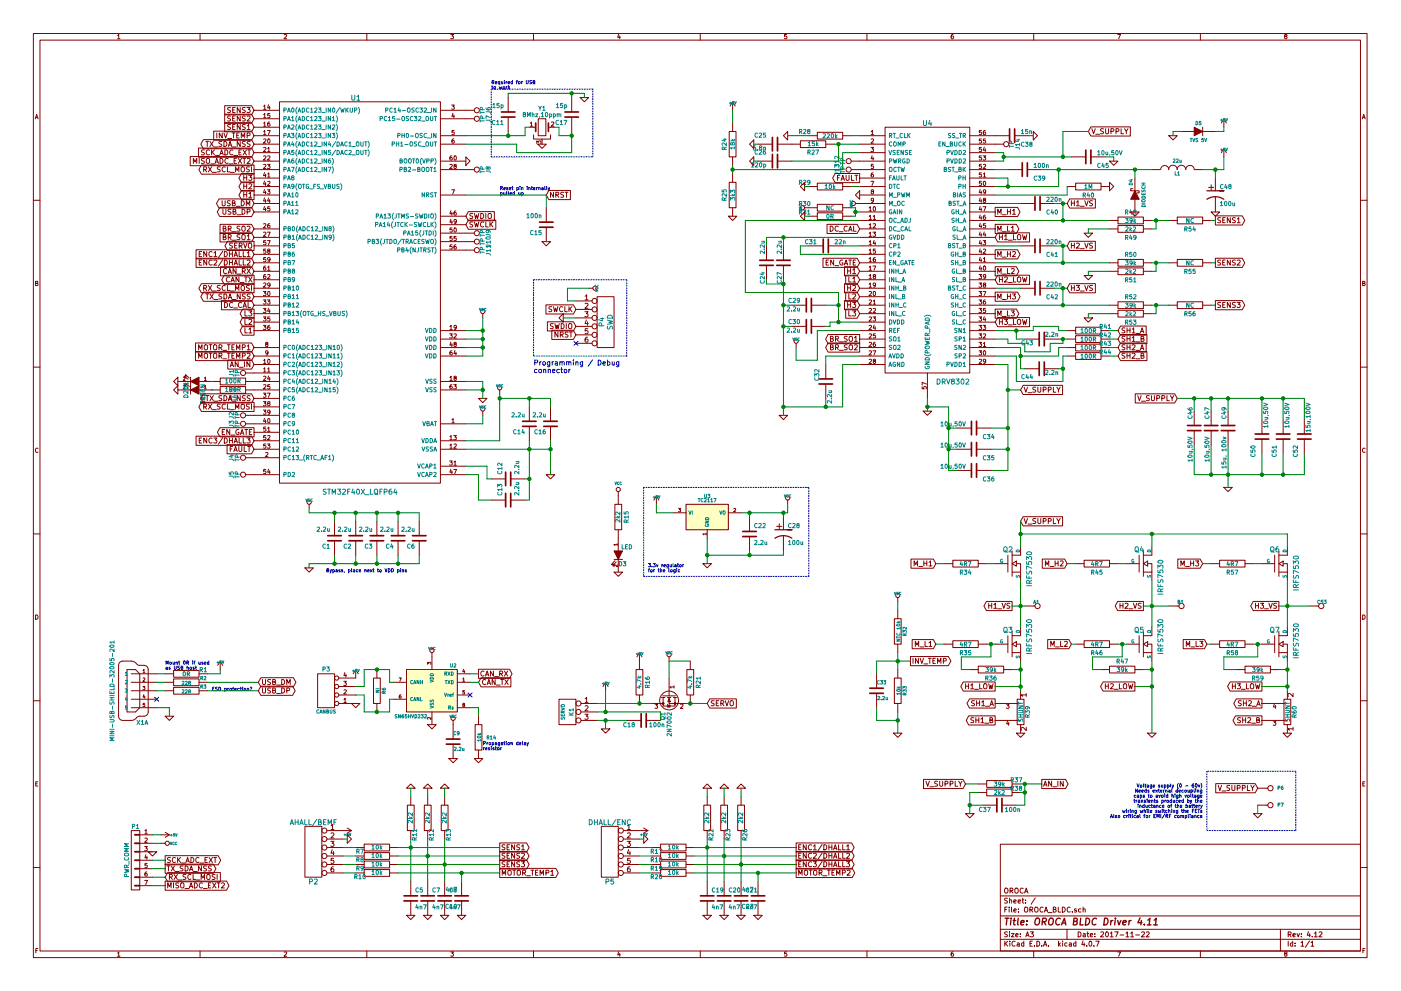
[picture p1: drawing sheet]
<svg xmlns="http://www.w3.org/2000/svg" width="420mm" height="297mm" viewBox="0 0 420 297" stroke-linecap="round" stroke-linejoin="round" font-family="sans-serif">
<g fill="none" stroke="#840000" stroke-width=".3">
<path d="M10 10h400v277h-400zM12 12h396v273.1h-396zM35.3 10.7l.3-.4v1.3M35.3 11.6h.7M60 10v2M85.2 10.4l.5-.1 .3 .4-.8 .9h.8M110 10v2M135.2 10.3h.8l-.4 .5 .4 .3-.1 .4h-.7M160 10v2M185.5 10.2l-.3 1h.8M185.9 10.8v.8M210 10v2"/>
<path d="M235.9 10.3h-.6v.6h.6l.1 .5-.3 .2-.4-.1M260 10v2M285.9 10.3l-.6 .3-.1 .8 .3 .2 .4-.1v-.6l-.4-.1-.3 .3M310 10v2M335.2 10.3h.8l-.5 1.3M360 10v2M385.5 10.9l-.3-.3 .3-.3 .4 .1v.4a.5 .5 0 0 0-.5 .2 .5 .5 0 0 0 0 .5l.3 .1 .3-.2-.3-.5M10.6 35.6l.4-1.3 .4 1.3M10.7 35.2h.6M64.1 39.3h11.3l.8 1.4-.8 1.3h-11.3zM65 39.8v1.6M66.6 39.8v1.6l-.8-1.6v1.6"/>
<path d="M67.2 39.8l.5 1.6 .5-1.6M67.4 36.8h8l.8 1.3-.8 1.4h-8zM67.4 34.2h8l.8 1.4-.8 1.4h-8zM67.4 31.7h8l.8 1.4-.8 1.3h-8zM69.1 37.4l-.8 .1a.63 .63 0 0 0 .8 .7l-.1 .5h-.8M69.1 34.8l-.8 .1a.63 .63 0 0 0 .8 .8l-.1 .5h-.8M69.1 32.3l-.8 .1a.63 .63 0 0 0 .8 .8l-.1 .5h-.8M69.6 39.8h.9M69.8 38h.5M69.8 35.5h.5M69.8 33h.5M70.1 39.8v1.6"/>
<path d="M70.5 37.3h-.7v1.5h.7M70.5 34.8h-.7v1.5h.7M70.5 32.2h-.7v1.5h.7M71.7 39.8h-.7v1.6h.7M72 37.3v1.5l-.9-1.5v1.5M72 34.8v1.5l-.9-1.5v1.5M72 32.2v1.5l-.9-1.5v1.5M73.6 37.4l-.9 .1a.63 .63 0 0 0 .8 .7l-.1 .5h-.7M73.6 34.8l-.9 .1a.63 .63 0 0 0 .8 .8l-.1 .5h-.7M73.6 32.3l-.9 .1a.63 .63 0 0 0 .8 .8l-.1 .5h-.7M74.1 32.2h.9l-.5 .6 .5 .3-.1 .5-.2 .1-.6-.1M74.1 37.7l.5-.4v1.5"/>
<path d="M74.1 34.9l.6-.1 .3 .4-.9 1.1h.9M74.1 38.8h.9M76.2 33.1h7.6M76.2 35.6h7.6M76.2 38.1h7.6M79 31.8l.4-.3v1.3M79 34.4l.4-.4v1.3M79 36.9l.4-.3v1.2M79 39.5l.4-.4v1.3M79 32.8h.8M79 35.3h.8M79 37.8h.8"/>
<path d="M80.2 39.1h.8l-.5 1.3M80.5 31.4l-.2 .9h.7M80.8 36.6l-.5 .3v.7l.2 .2 .4-.1-.1-.6-.3-.1-.2 .3M80.8 31.9v.9M80.9 34h-.6v.6h.6v.6h-.6M83.8 30.5h48.3v114.3h-48.3zM132.1 33.1h10.1M132.1 35.6h10.1M135.5 31.5h.7l-.4 .5 .4 .1v.5h-.7M135.8 33.9l-.3 1h.8M136.1 34.4v.9M136.2 39.1h-.6l-.1 .6h.7v.5h-.7"/>
<path d="M152.4 29.2v4.4M152.4 35.1v4.3M158.7 38.1h2M159 36.9l.4-.3v1.2M159 37.8h.7M161.4 35.6h2.3v5.1h-2.3zM164.5 38.1h1.9M165.4 36.7l.5-.1 .2 .3-.8 .9h.8M171.4 29.2v4.4M171.4 35.1v4.3M174 29.2h2.5l-1.2 1.3zM218.7 39.4h2v7.6h-2z"/>
<path d="M219.7 30.5l-.8 1.3M219.7 30.5v2.6M219.7 36.9v2.5M219.7 30.5l.8 1.3M245.1 39.7h7.6v2h-7.6zM261.3 39.5l.3-.4v1.3M265.4 38.1h25.4v73.7h-25.4zM294.3 39.1h-.6v.6h.6v.5h-.6M295.5 39.1l-.6 .3v.7l.2 .3 .5-.2-.1-.6h-.4l-.2 .2M309.9 39.4l1.2 1.3-1.2 1.2zM327.2 38h11.8v2.8h-11.8l-.8-1.4zM327.5 38.6l.5 1.5 .5-1.5"/>
<path d="M330.9 38.6l-.8 .1a.63 .63 0 0 0 .8 .8l-.1 .5h-.8M331.6 38.6v1.2l.3 .3 .6-.3v-1.2M333.2 39.4l.7-.1 .1-.6-.8-.1v1.5M334.7 39.4l.7-.1 .1-.6-.8-.1v1.5M336.2 38.6v1.5h.8M337.3 38.6l.5 .8 .5-.8M337.8 39.4v.7M354.3 39.4h3.8M360.7 38.1v2.6M360.7 39.4h3.8M367 35.6v2.5M367 35.6l-.7 1.3"/>
<path d="M367 35.6l.8 1.3M408.6 35.6l.4-1.3 .4 1.3M408.7 35.2h.6M57 46.9h18.4l.8 1.4-.8 1.4h-18.4zM58 49v-1.5l.5 1.1 .5-1.1v1.5M59.5 44.4h15.9l.8 1.4-.8 1.3h-15.9zM59.7 47.5v1.5M60.4 49.5h15.8v2.7h-15.8l-.8-1.4zM61 41.8h14.4l.8 1.4-.8 1.4h-14.4l-.8-1.4zM61.1 50.8l.7-.1 .1-.5-.8-.2v1.5M61.3 47.5l-.8 .1a.63 .63 0 0 0 .7 .8l-.1 .5h-.7M61.3 45l-.8 .1a.63 .63 0 0 0 .7 .8l-.1 .5h-.7"/>
<path d="M61.5 50.8l.5 .7M61.7 42.4h.9M61.9 47.7l.3-.2 .6 .2-.1 1.2-.8-.1zM62.2 42.4v1.5M62.5 50l1 1.5M62.8 45.1a.68 .68 0 0 0-1 .6 .68 .68 0 0 0 1 .6M63 42.4l1 1.5M63.2 49.1h1.1M63.4 44.9v1.5M63.5 50l-1 1.5M63.7 45.6l.6 .8M63.7 51.7h1.2"/>
<path d="M64 42.4l-1 1.5M64.2 44.1h1.2M64.3 44.9l-.9 .9M64.5 49l.5-1.5 .5 1.5M64.6 48.6h.8M64.6 46.6h1.2M65.7 59.6h9.7l.8 1.4-.8 1.4h-9.7l-.8-1.4zM65.9 46.4l.5-1.5 .6 1.5M66 47.5a.77 .77 0 0 1 .9 .7 .77 .77 0 0 1-.9 .8zM66 50.1l-.8 .1a.63 .63 0 0 0 .8 .7l-.1 .5h-.7M66.1 46h.7M66.5 42.5h-.8a.63 .63 0 0 0 .7 .8v.5h-.8"/>
<path d="M67.2 42.4a.77 .77 0 0 1 .9 .7 .77 .77 0 0 1-.9 .8zM67.4 44.9a.77 .77 0 0 1 .9 .8 .77 .77 0 0 1-.9 .7zM67.6 50.2a.68 .68 0 0 0-1 .6 .68 .68 0 0 0 1 .6M68.2 50v1.5h.7M68.3 41.5h1.2M68.4 47.6a.68 .68 0 0 0-1 .6 .68 .68 0 0 0 1 .6M68.5 43.9l.5-1.5 .5 1.5M68.6 43.5h.7M68.7 49.1h1.1M69.1 51.7h1.2M69.6 44.1h1.2M69.8 45.1a.68 .68 0 0 0-.9 .6 .68 .68 0 0 0 .9 .6"/>
<path d="M70.1 46.6h1.2M70.2 48.2h.5M70.6 51.5v-1.5l.5 1.1 .5-1.1v1.5M70.9 47.5h-.7v1.5h.7M71 40.6h.5M71.5 47.5l1 1.5M71.7 45.7h.5M72 42.4v1.5l-.9-1.5v1.5M72.4 50.2l.3-.2 .6 .2-.2 1.2-.7-.1zM72.4 41.4v-1.6l.5 1.1 .5-1.1v1.6M72.4 44.9h-.7v1.5h.7M72.4 57.1h3.8v2.7h-3.8l-.7-1.3z"/>
<path d="M72.4 54.5h3.8v2.8h-3.8l-.7-1.4zM72.4 52h3.8v2.7h-3.8l-.7-1.3zM72.5 47.5l-1 1.5M72.8 47.5h.9M72.9 44.9l1 1.5M73.1 53.3h.9M73.1 52.5v1.6M73.1 55.1v1.5M73.1 57.6v1.5M73.1 58.4h.9M73.1 55.8h.9M73.3 47.5v1.5"/>
<path d="M73.6 42.5h-.9a.63 .63 0 0 0 .8 .8l-.1 .5h-.7M73.9 44.9l-1 1.5M74 52.5v1.6M74 55.1v1.5M74 57.6v1.5M74.1 47.6l.6-.1 .3 .4-.9 1.1h.9M74.1 40.7l.8-.1v-.6l-.8-.2v1.6M74.3 44.9h.8M74.6 52.5h.9l-.5 .6 .5 .3-.1 .5-.2 .2-.6-.2M74.6 58.1l.5-.5v1.5M74.6 55.2l.6-.1 .3 .4-.9 1.1h.9M74.6 59.1h.9"/>
<path d="M74.7 44.9v1.5M74.8 50.1l-.8 .1a.63 .63 0 0 0 .7 .7l-.1 .5h-.7M75 42.5h-.8a.63 .63 0 0 0 .7 .8v.5h-.8M75.4 50v1.5M76.2 40.7h7.6M76.2 43.2h7.6M76.2 58.5h7.6M76.2 48.3h7.6M76.2 45.8h7.6M76.2 53.4h7.6M76.2 55.9h7.6M76.2 50.8h7.6"/>
<path d="M79 41.7l.5-.1 .3 .4-.8 .9h.8M79 44.3l.5-.1 .3 .3-.8 1h.8M79 46.8l.5-.1 .3 .4-.8 .9h.8M79 49.4l.5-.1 .3 .3-.8 .9h.8M79 40.4h.8M79.3 51.7l-.3 .9h.8M79.3 54.3l-.3 .9h.8M79.3 56.8l-.3 .9h.8M79.3 59.3l-.3 1h.8M79.6 52.2v.9M79.6 54.7v.9M79.6 57.3v.9"/>
<path d="M79.6 59.8v.9M80.2 49.3h.8l-.5 .4 .4 .1v.6h-.7M80.2 56.9h.8l-.5 .5 .4 .1v.5h-.7M80.3 44.5l.3-.3v1.3M80.3 52.2l.3-.4v1.3M80.3 46.8l.4-.1 .3 .4-.8 .9h.8M80.3 54.4l.4-.1 .3 .4-.8 .9h.8M80.3 45.5h.7M80.3 53.1h.7M80.4 41.7l.1-.1a.61 .61 0 0 1 .5 .7 .61 .61 0 0 1-.6 .5zM80.5 59.3l-.2 1h.7M80.8 59.8v.9"/>
<path d="M132.1 40.7h7.6M132.1 43.2h7.6M132.1 58.5h7.6M132.1 48.3h7.6M132.1 50.8h10.1M134.9 49.4l.5-.1 .2 .3-.8 .9h.8M135.5 56.9h.8l-.5 1.3M135.5 46.7l-.5 .3-.1 .7 .3 .3 .4-.1-.1-.6-.3-.1-.3 .2M136.1 41.6l-.5 .3-.1 .8 .3 .2 .4-.1-.1-.6-.3-.1-.3 .3M136.2 46.8l.2-.1a.61 .61 0 0 1 .5 .7 .61 .61 0 0 1-.6 .5zM136.4 49.8l-.3-.2 .3-.3 .4 .1v.3a.52 .52 0 0 0-.5 .1 .52 .52 0 0 0-.1 .6h.6l-.2-.6M139.7 47l1.3 1.3-1.3 1.3z"/>
<path d="M160 40.4v1.3h5.1v-1.3M161 43v-.8l.5 .5 .1-.4h.5v.7M161.3 43.2h2.5l-1.2 1.3zM162.6 41.7v1.5M164.6 57.1h6.5v2.7h-6.5l-.8-1.3zM166 57.6v1.5l-.9-1.5v1.5M166.7 58.4h.7l.1-.6-.8-.2v1.5M167.1 58.4l.5 .7M169 57.7l-.8 .1a.63 .63 0 0 0 .8 .8l-.1 .5h-.8M169.5 57.6h.8M169.9 57.6v1.5M218.7 54.6h2v7.7h-2z"/>
<path d="M219.7 47v2.6M219.7 52.1v2.5M224.8 48.3l1.3-1.3v2.6zM226.1 41.9v2.6l-1.3-1.3zM227.3 43.2h4.3M227.3 48.3h4.3M233.2 43.2h6.8M233.2 48.3h4.3M234.9 40.7l1.3-1.3v2.5zM240 42.2h7.6v2h-7.6zM240 55.9l1.3-1.3v2.6zM242.6 40.7h2.5"/>
<path d="M242.6 55.9h2.5M245.1 54.9h7.6v2h-7.6zM247.6 43.2h2.6M250.5 52h7.3v2.7h-7.3l-.8-1.3zM251.2 53.3h.5M251.9 52.5h-.7v1.6M252.2 54.1l.6-1.6 .5 1.6M252.4 53.6h.7M252.7 40.7h2.6M252.7 55.9h2.6M253.7 52.5v1.3l.4 .3 .5-.3v-1.3M255.3 48.3h10.1"/>
<path d="M255.3 50.8h10.1M255.3 52.5v1.6h.8M256.4 52.5h.9M256.8 52.5v1.6M257.8 57.2v2.5l-1.3-1.2zM257.8 40.7h7.6M257.8 43.2h7.6M257.8 58.5h7.6M257.8 45.8h7.6M257.8 53.4h7.6M257.8 55.9h7.6M261.2 44.2h.8l-.5 .5 .4 .1v.5h-.7"/>
<path d="M261.2 54.3h.8l-.5 1.3M261.3 41.7l.4-.1 .3 .4-.8 .9h.8M261.3 40.4h.7M261.5 57.4l-.2-.2 .2-.3 .4 .1v.3a.52 .52 0 0 0-.5 .2 .52 .52 0 0 0-.1 .5h.6l-.2-.6M261.5 46.6l-.2 1h.7M261.8 51.8l-.5 .3v.7l.2 .3 .4-.2-.1-.6h-.3l-.2 .2M261.8 47.1v.9M261.9 49.3h-.6v.5h.6v.6h-.6M262 60l-.3 .2-.3-.1-.1-.6 .4-.1 .3 .3-.1 .7-.5 .3M290.8 40.7h12M290.8 43.2h10.2M290.8 58.5h7.6"/>
<path d="M290.8 48.3h7.6M290.8 45.8h7.6M290.8 53.4h7.6M290.8 55.9h7.6M290.8 50.8h7.6M294 59.3l-.3 1h.7M294 56.8l-.3 .9h.7M294.3 57.3v.9M294.3 59.8v.9M294.3 51.8h-.6v.6h.6v.5h-.6M294.3 54.3h-.6v.6h.6v.6h-.6M294.3 49.3h-.6v.5h.6v.6h-.6"/>
<path d="M294.3 46.7h-.6v.6h.6v.6h-.6M294.3 44.2h-.6v.6h.6v.5h-.6M294.3 41.6h-.6v.6h.6v.6h-.6M294.8 46.7h.8l-.4 .5 .4 .1v.6h-.8M294.9 52.2l.3-.4v1.3M294.9 49.4l.5-.1 .2 .3-.8 .9h.8M294.9 53.1h.7M295 54.4l.2-.1a.61 .61 0 0 1 .4 .7 .61 .61 0 0 1-.5 .5zM295.1 60l-.2-.3 .2-.3 .5 .1v.3a.52 .52 0 0 0-.6 .2 .52 .52 0 0 0-.1 .6h.7l-.2-.6M295.2 44.1l-.3 .9h.8M295.5 44.6v.9M295.6 41.6h-.7v.6h.7v.6h-.7"/>
<path d="M295.6 57.4l-.2 .3-.4-.1-.1-.6 .5-.1 .2 .2v.7l-.6 .4M302.3 50.8h4.3M304.3 40.7h4.3M308.1 50.8h4.3M320 55.9h2.6M320.8 59.6h7.7v2.8h-7.7l-.8-1.4zM321.3 47h4.3M322.6 54.9h7.6v2h-7.6zM327.2 47h4.3M328.6 40.2h1.2M330.2 55.9h2.5M332.7 54.6l1.3 1.3-1.3 1.3z"/>
<path d="M332.7 48.3h2.6l-1.3 1.3zM339.7 56.6h-.6v.6h2.5v.6h-.6M340.4 53.4v3.8M340.4 59.7v3.8M345.4 50.8h2.6M348.1 50.8a1.22 1.22 0 0 1 1.2-1.2 1.22 1.22 0 0 1 1.2 1.2M350.5 50.8a1.3 1.3 0 0 1 1.3-1.3 1.3 1.3 0 0 1 1.3 1.3M350.5 40.7h2.6l-1.3 1.2zM353 50.8a1.3 1.3 0 0 1 1.3-1.3 1.3 1.3 0 0 1 1.3 1.3 1.27 1.27 0 0 1 1.3-1.2 1.27 1.27 0 0 1 1.2 1.2h2.6M362.5 56.2h1.5M363.2 55.4v1.5M364.5 53.4v3.8"/>
<path d="M364.5 59v4.5M367 44.5l-.7 1.3M367 44.5v2.5M367 44.5l.8 1.3M10 60h2M58.8 77.4h16.6l.8 1.4-.8 1.3h-16.6zM58.8 74.9h16.6l.8 1.3-.8 1.4h-16.6zM59.7 78.7h.5M59.7 76.1h.5M60.5 77.9h-.8v1.6h.8M60.5 75.4h-.8v1.5h.8M62 77.9v1.6l-.9-1.6v1.6"/>
<path d="M62 75.4v1.5l-.9-1.5v1.5M63.6 78.1a.68 .68 0 0 0-1 .6 .68 .68 0 0 0 1 .6M63.6 75.6a.68 .68 0 0 0-1 .6 .68 .68 0 0 0 1 .6M64.2 78.1l.5-.2 .3 .5-.9 1.1h.9M64.2 75.8l.4-.4v1.5M64.2 76.9h.8M65.9 62.2h9.5l.8 1.3-.8 1.4h-9.5l-.7-1.4zM66 69.8h9.4l.8 1.4-.8 1.3h-9.4zM66 67.2h9.4l.8 1.4-.8 1.4h-9.4zM66.1 79.9h9.3l.8 1.4-.8 1.4h-9.3zM66.6 60.2v1.2l.3 .3 .6-.3v-1.2M66.8 77.9l-1.3 1.9"/>
<path d="M66.8 75.3l-1.3 2M66.9 62.7v1.2l.3 .3 .5-.3v-1.2M66.9 71.1l.7-.1 .1-.5-.8-.2v1.5h.6l.3-.5-.4-.2M66.9 68.5l.7-.1 .1-.5-.8-.1v1.5h.6l.3-.5-.4-.3M67.3 77.9a.77 .77 0 0 1 .9 .8 .77 .77 0 0 1-.9 .8zM67.3 75.4a.77 .77 0 0 1 .9 .8 .77 .77 0 0 1-.9 .7zM68.2 72.3h8v2.8h-8l-.7-1.4zM68.5 71.1h.7l.1-.6-.8-.2v1.5M68.5 68.6l.7-.1 .1-.6-.8-.1v1.5M68.8 75.4v1.5M68.8 77.9v1.6M68.8 78.7h.9"/>
<path d="M68.8 76.1h.9M68.8 71.1l.5 .7M68.8 68.6l.5 .7M69 60.2l-.8 .1a.63 .63 0 0 0 .8 .8l-.1 .5h-.8M69.3 62.8l-.8 .1a.63 .63 0 0 0 .7 .7l-.1 .5h-.7M69.6 72h1.2M69.6 69.5h1.2M69.7 60.9l.6-.1 .1-.5-.7-.1v1.5h.6l.3-.5-.4-.3M69.7 75.4v1.5M69.7 77.9v1.6M69.7 72.9l-.8 .1a.63 .63 0 0 0 .7 .8v.5h-.8M69.9 63.4h.7v-.5l-.7-.2v1.5h.6l.3-.5-.4-.3"/>
<path d="M70.2 79.5l.5-1.6 .5 1.6M70.2 76.9l.5-1.5 .5 1.5M70.3 79h.8M70.3 76.5h.8M70.4 73.6h.5M70.8 61.8h1.2M71.1 64.4h1.1M71.1 72.9h-.7v1.5h.7M71.7 77.9v1.6h.7M71.7 75.4v1.5h.7M71.7 73.7l.8-.1v-.6l-.8-.1v1.5M72 70.4l-.9 .1a.63 .63 0 0 0 .8 .8l-.1 .5h-.7"/>
<path d="M72 67.9h-.9a.63 .63 0 0 0 .8 .8l-.1 .5h-.7M72.1 73.7l.5 .7M72.4 60.2a.77 .77 0 0 1 .9 .7 .77 .77 0 0 1-.9 .8zM72.6 70.5l.3-.2 .6 .2-.2 1.3-.7-.2zM72.6 68l.3-.2 .6 .2-.2 1.2-.7-.1zM72.6 62.7a.77 .77 0 0 1 .9 .8 .77 .77 0 0 1-.9 .7zM72.9 77.9v1.6h.8M72.9 75.4v1.5h.8M73.1 72.9l.5 1.5 .5-1.5M73.9 61.7v-1.5l.5 1.1 .5-1.1v1.5M74.1 78.1l.6-.2 .3 .5-.9 1.1h.9M74.1 75.8l.5-.4v1.5"/>
<path d="M74.1 70.8l.5-.5v1.5M74.1 67.9l.6-.1 .3 .4-.9 1.1h.9M74.1 63.5l.8-.1v-.5l-.8-.2v1.5M74.1 76.9h.9M74.1 71.8h.9M74.5 73.1l.4-.2 .5 .2-.1 1.2-.8-.1zM76.2 61h7.6M76.2 63.5h7.6M76.2 68.6h7.6M76.2 71.2h7.6M76.2 73.7h7.6M76.2 76.2h7.6"/>
<path d="M76.2 78.8h7.6M79 67.1l.5-.1 .3 .4-.8 .9h.8M79 69.7l.5-.1 .3 .3-.8 1h.8M79.3 61.9l-.3 .9h.8M79.6 79.7l-.5 .3-.1 .8 .3 .2 .4-.1-.1-.6-.3-.1-.3 .3M79.6 62.4v.8M79.7 72.1h-.6l-.1 .6h.7v.6h-.7M79.7 74.7h-.6l-.1 .5h.7v.6h-.7M79.7 77.2h-.6l-.1 .6h.7v.5h-.7M80.2 69.6h.8l-.5 1.3M80.2 72.1h.8l-.5 1.3M80.5 75.2l-.2-.2 .2-.3 .4 .1v.3a.52 .52 0 0 0-.5 .1 .52 .52 0 0 0-.1 .6h.6l-.2-.6"/>
<path d="M80.8 67l-.5 .3v.8l.2 .2 .4-.1-.1-.6-.3-.1-.2 .3M80.9 62h-.6v.5h.6v.6h-.6M81 77.7l-.3 .3-.3-.1-.1-.6 .4-.1 .3 .2-.1 .8-.5 .3M132.1 69.9h10.1M132.1 72.4h10.1M132.1 64.8h7.6M132.1 75h10.1M132.1 67.3h7.6M135.2 63.2l-.3 .9h.8M135.2 65.7l-.3 .9h.8M135.5 63.6v.9M135.5 66.2v.8"/>
<path d="M135.6 68.3h-.6l-.1 .6h.7v.6h-.7M135.6 70.9h-.6l-.1 .5h.7v.6h-.7M135.6 73.4h-.6l-.1 .6h.7v.5h-.7M136.2 68.4l.2-.1a.61 .61 0 0 1 .5 .7 .61 .61 0 0 1-.6 .5zM136.7 63.2l-.5 .3-.1 .7 .3 .3 .4-.1-.1-.6-.3-.1-.3 .2M136.7 73.4l-.5 .3-.1 .7 .3 .3 .4-.2-.1-.6h-.3l-.3 .2M136.8 70.9h-.6l-.1 .5h.7v.6h-.7M136.9 66.3l-.3 .3-.4-.1v-.6l.4-.1 .3 .2-.1 .7-.6 .3M140.5 63.4h7.8v2.8h-7.8l-.8-1.4zM140.5 66h8.2v2.7h-8.2l-.8-1.4zM141.8 64l-.8 .1a.63 .63 0 0 0 .7 .8l-.1 .5h-.7M141.8 66.6l-.8 .1a.63 .63 0 0 0 .7 .7l-.1 .6h-.7"/>
<path d="M142.3 64l.3 1.5 .3-1.1 .3 1.1 .4-1.5M142.3 66.5l.3 1.5 .3-1.1 .3 1.1 .4-1.5M144.2 64a.77 .77 0 0 1 .9 .7 .77 .77 0 0 1-.9 .8zM145.1 66.7a.68 .68 0 0 0-1 .6 .68 .68 0 0 0 1 .6M145.7 66.5v1.5h.7M145.7 64v1.5M146.6 64h.4l.3 .2v1.1l-.3 .2-.6-.2v-.8zM146.9 66.5v1.5M147.2 67.2l.6 .8M147.8 66.5l-.9 .9M162.6 72.4h2.5l-1.3 1.3zM163.8 62.3v4.3"/>
<path d="M163.8 68.1v4.3M218.4 64.8h2.6l-1.3 1.3zM219.7 62.3v2.5M229.9 73.7v4.3M229.9 79.5v4.4M234.9 73.7v4.3M234.9 79.5v4.4M240 64.8l1.3-1.3v2.6zM241.3 62.3h3.8M242.6 64.8h2.5M242.6 73.7h4.3M245.1 61.3h7.6v2h-7.6z"/>
<path d="M245.1 63.8h7.6v2h-7.6zM246.8 77.4h10.2l.8 1.4-.8 1.3h-10.2zM247.8 78.7h.5M248 67.2h9l.8 1.4-.8 1.4h-9zM248.4 73.7h4.3M248.5 77.9h-.7v1.6h.7M249 67.8a.77 .77 0 0 1 .9 .7 .77 .77 0 0 1-.9 .8zM250 77.9v1.6l-.9-1.6v1.6M250.4 79.6h1.1M251.4 67.9a.68 .68 0 0 0-1 .6 .68 .68 0 0 0 1 .7M251.7 69.5h1.1M252.7 78a.69 .69 0 0 0-.9 .7 .69 .69 0 0 0 1 .6v-.5h-.3"/>
<path d="M252.7 64.8h2.6M252.7 62.3h2.6M253.2 79.5l.5-1.6 .5 1.6M253.3 79.9h3.7l.8 1.4-.8 1.4h-3.7zM253.3 79h.8M254.1 67.9a.68 .68 0 0 0-1 .6 .68 .68 0 0 0 1 .7M254.5 69.3l.5-1.5 .5 1.5M254.5 77.9h.9M254.6 68.9h.8M254.9 77.9v1.6M255.9 78.7h.5M256 67.8v1.5h.7"/>
<path d="M256.5 61h8.9M256.6 77.9h-.7v1.6h.7M257.8 63.5h7.6M257.8 68.6h7.6M257.8 71.2h7.6M257.8 73.7h7.6M257.8 76.2h7.6M257.8 78.8h7.6M257.8 66.1h7.6M260.7 62.3l.3-.3v1.2M260.7 64.9l.3-.4v1.3M260.7 67.4l.3-.4v1.3"/>
<path d="M260.7 69.9l.3-.3v1.3M260.7 72.5l.3-.4v1.3M260.7 75l.3-.3v1.2M260.7 77.6l.3-.4v1.3M260.7 63.2h.7M260.7 65.8h.7M260.7 78.5h.7M260.7 68.3h.7M260.7 70.9h.7M260.7 73.4h.7M260.7 75.9h.7M261.8 69.6h.8l-.4 .5 .3 .1v.5h-.7"/>
<path d="M261.8 79.7h.8l-.5 1.3M261.9 64.9l.3-.4v1.3M261.9 67.1l.5-.1 .2 .4-.8 .9h.8M261.9 65.8h.7M262 62.1l.2-.1a.61 .61 0 0 1 .4 .6 .61 .61 0 0 1-.5 .6zM262.2 72l-.3 1h.7M262.5 77.2l-.6 .3v.7l.2 .3 .4-.2v-.6h-.4l-.2 .2M262.5 72.5v.9M262.5 74.7h-.6v.5h.6v.6h-.6M290.8 61h7.6M290.8 63.5h7.6M290.8 68.6h7.6"/>
<path d="M290.8 71.2h7.6M290.8 73.7h7.6M290.8 76.2h7.6M290.8 78.8h7.6M290.8 66.1h7.6M294 79.7l-.3 .9h.7M294 77.1l-.3 .9h.7M294 74.6l-.3 .9h.7M294 72l-.3 1h.7M294 69.5l-.3 .9h.7M294 67l-.3 .9h.7M294 64.4l-.3 .9h.7"/>
<path d="M294 61.9l-.3 .9h.7M294.3 62.4v.8M294.3 64.9v.9M294.3 67.4v.9M294.3 70v.9M294.3 72.5v.9M294.3 75.1v.8M294.3 77.6v.9M294.8 72.1h.8l-.4 .5 .4 .1v.6h-.8M294.8 62h.9l-.6 1.2M294.9 77.6l.3-.4v1.3M294.9 74.8l.5-.1 .2 .3-.8 .9h.8"/>
<path d="M294.9 78.5h.7M295 79.8l.2-.1a.61 .61 0 0 1 .4 .7 .61 .61 0 0 1-.5 .5zM295.2 69.5l-.3 .9h.8M295.5 64.5l-.6 .3v.7l.2 .3 .5-.2-.1-.6h-.4l-.2 .2M295.5 70v.9M295.6 67h-.7v.6h.7v.6h-.7M298.4 62.2h6.8l.7 1.3-.7 1.4h-6.8zM298.4 67.2h6.4l.8 1.4-.8 1.4h-6.4zM298.4 74.9h6.8l.7 1.3-.7 1.4h-6.8zM298.4 79.9h6.4l.8 1.4-.8 1.4h-6.4zM299.2 64.2v-1.5l.5 1.1 .5-1.1v1.5M299.2 69.3v-1.5l.5 1.1 .5-1.1v1.5"/>
<path d="M299.2 69.8h9.6v2.7h-9.6l-.8-1.3zM299.2 76.9v-1.5l.5 1.1 .5-1.1v1.5M299.7 70.3v1.5M299.7 71.1h.9M300.6 69.5h1.2M300.6 64.4h1.2M300.6 70.3v1.5M300.6 77.1h1.2M301.2 70.8l.5-.5v1.5M301.2 71.8h.9M302.1 67.8v1.5h.8M302.1 76.1h.9"/>
<path d="M302.1 62.7v1.5M302.1 75.4v1.5M302.1 63.4h.9M302.4 72h1.2M303 62.7v1.5M303 75.4v1.5M303.3 68.2l.5-.4v1.5M303.3 69.3h.9M303.7 63.1l.4-.4v1.5M303.7 75.6l.5-.2 .3 .4-.9 1.1h.9M303.7 64.2h.8M303.9 70.3v1.5h.8"/>
<path d="M305.2 70.5l.3-.2 .6 .2-.2 1.3-.7-.2zM306.1 61h4.3M306.1 73.7h4.3M306.7 70.3l.3 1.5 .3-1 .3 1 .3-1.5M311.9 61h4.3M311.9 73.7h4.3M320.8 72.3h7.7v2.8h-7.7l-.8-1.4zM321.3 73.6h.9M321.3 60.2v1.5M321.3 72.9v1.5M321.3 60.9h.9M322.2 60.2v1.5"/>
<path d="M322.2 72.9v1.5M322.8 73l.6-.1 .3 .4-.9 1.1h.9M322.8 60.6l.5-.4v1.5M322.8 61.7h.9M324 61.8h1.2M324 74.5h1.2M325.1 69.9h2.6l-1.3 1.3zM325.3 72.9l.5 1.5 .5-1.5M325.3 60.2l.5 1.5 .5-1.5M327.6 72.9l-.8 .1a.63 .63 0 0 0 .8 .8l-.1 .5h-.8M327.6 60.2l-.8 .1a.63 .63 0 0 0 .8 .8l-.1 .5h-.8M332.7 68.6h2.6"/>
<path d="M332.7 78.8h2.6M332.7 66.1h2.6M335.3 65.1h7.6v2h-7.6zM335.3 67.6h7.6v2h-7.6zM335.3 77.8h7.6v2h-7.6zM339.1 63.5h2.5l-1.2 1.3zM342.9 68.6h2.5M342.9 78.8h2.5M342.9 66.1h2.5M350.5 78.8h2.6M350.5 66.1h2.6M353.1 65.1h7.6v2h-7.6z"/>
<path d="M353.1 77.8h7.6v2h-7.6zM360.7 78.8h2.5M360.7 66.1h2.5M363.2 63.5h2.6l-1.3 1.3zM364.5 64.7h8l.8 1.4-.8 1.3h-8zM364.5 77.4h8l.8 1.4-.8 1.3h-8zM366.1 65.3l-.8 .1a.63 .63 0 0 0 .7 .8l-.1 .5h-.7M366.1 78l-.8 .1a.63 .63 0 0 0 .7 .8l-.1 .5h-.7M366.7 78.7h.5M366.7 66h.5M367.4 65.2h-.7v1.6h.7M367.4 77.9h-.7v1.6h.7"/>
<path d="M369 65.2v1.6l-.9-1.6v1.6M369 77.9v1.6l-.9-1.6v1.6M370.5 65.3l-.8 .1a.63 .63 0 0 0 .7 .8l-.1 .5h-.7M370.5 78l-.8 .1a.63 .63 0 0 0 .7 .8l-.1 .5h-.7M371 65.7l.5-.5v1.6M371 78.1l.6-.2 .3 .5-.9 1.1h.9M371 66.8h.9M408 60h2M10.7 84.9l.5-.1 .1-.4-.6-.1v1.3h.5l.2-.4-.3-.3M60.4 85h15.8v2.8h-15.8l-.8-1.4zM61 87.6h14.4l.8 1.3-.8 1.4h-14.4l-.8-1.4zM61.1 86.4l.7-.1 .1-.6-.8-.1v1.5"/>
<path d="M61.5 86.4l.5 .7M61.7 88.1h.9M62.2 88.1v1.5M62.5 85.6l1 1.5M63 88.1l1 1.5M63.5 85.6l-1 1.5M63.7 87.2h1.2M64 88.1l-1 1.5M64.2 89.8h1.2M66 85.6l-.8 .1a.63 .63 0 0 0 .8 .8l-.1 .5h-.7M66.4 90.1h9l.8 1.4-.8 1.3h-9zM66.5 88.2l-.8 .1a.63 .63 0 0 0 .7 .7v.5h-.8"/>
<path d="M67.2 88.1a.77 .77 0 0 1 .9 .8 .77 .77 0 0 1-.9 .7zM67.3 82.5h8.9v2.7h-8.9l-.8-1.3zM67.4 90.6a.77 .77 0 0 1 .9 .8 .77 .77 0 0 1-.9 .8zM67.6 85.7a.68 .68 0 0 0-1 .6 .68 .68 0 0 0 1 .6M68 80.6a.68 .68 0 0 0-1 .6 .68 .68 0 0 0 1 .7M68.2 85.6v1.5h.7M68.4 82l.5-1.5 .5 1.5M68.5 89.6l.5-1.5 .5 1.5M68.5 81.6h.8M68.6 89.2h.7M68.8 83.2a.68 .68 0 0 0-.9 .6 .68 .68 0 0 0 .9 .6M69.1 87.2h1.2"/>
<path d="M69.3 84.5l.5-1.5 .5 1.5M69.4 84.1h.7M69.6 89.8h1.2M69.8 90.8a.68 .68 0 0 0-1 .6 .68 .68 0 0 0 1 .6M70.1 92.3h1.1M70.6 87.1v-1.5l.5 1.1 .5-1.1v1.5M70.8 80.5v1.5l-.9-1.5v1.5M71.1 82.2h1.2M71.7 83v1.5l-.9-1.5v1.5M72 84.7h1.2M72 88.1v1.5l-.9-1.5v1.5M72.4 85.8l.3-.2 .6 .2-.2 1.2-.7-.1z"/>
<path d="M72.5 90.8a.68 .68 0 0 0-1 .6 .68 .68 0 0 0 1 .6M72.7 81.3l.7-.1 .1-.6-.8-.1v1.5M72.8 97.7h3.4v2.8h-3.4l-.8-1.4zM72.8 95.2h3.4v2.7h-3.4l-.8-1.3zM72.8 92.6h3.4v2.8h-3.4l-.8-1.4zM72.9 92.2l.5-1.6 .5 1.6M73 91.7h.8M73.1 81.3l.5 .7M73.3 83h.9M73.5 98.3v1.5h.7M73.5 95.7v1.5h.7M73.5 93.2v1.5h.7"/>
<path d="M73.6 88.2l-.9 .1a.63 .63 0 0 0 .8 .7l-.1 .5h-.7M73.8 83v1.5M74.1 80.5l1 1.5M74.4 90.6v1.6h.7M74.6 93.2h.9l-.5 .6 .5 .2-.1 .6-.2 .1-.6-.1M74.6 83l1 1.5M74.6 98.7l.5-.4v1.5M74.6 95.9l.6-.2 .3 .5-.9 1h.9M74.6 99.8h.9M74.8 85.6l-.8 .1a.63 .63 0 0 0 .7 .8l-.1 .5h-.7M75 88.2l-.8 .1a.63 .63 0 0 0 .7 .7v.5h-.8M75.1 80.5l-1 1.5"/>
<path d="M75.4 85.6v1.5M75.6 83l-1 1.5M76.2 88.9h7.6M76.2 81.3h7.6M76.2 83.9h7.6M76.2 91.5h7.6M76.2 94h7.6M76.2 96.6h7.6M76.2 99.1h7.6M76.2 86.4h7.6M79 87.4h.8l-.5 .4 .4 .1v.6h-.7M79 89.9h.8l-.5 .5 .4 .1v.5h-.7"/>
<path d="M79 92.4h.8l-.5 .5 .4 .1v.6h-.7M79 95h.8l-.5 .5 .4 .1v.5h-.7M79 97.5h.8l-.5 .5 .4 .1v.6h-.7M79 84.9l.5-.1 .3 .4-.8 .9h.8M79.6 82.3l-.5 .3-.1 .7 .3 .3 .4-.2-.1-.6h-.3l-.3 .2M80.2 89.9h.8l-.5 .5 .4 .1v.5h-.7M80.3 80.1l.3-.4v1.3M80.3 82.4l.4-.1 .3 .3-.8 1h.8M80.3 81h.7M80.4 87.5l.1-.1a.61 .61 0 0 1 .5 .6 .61 .61 0 0 1-.6 .6zM80.5 92.4l-.2 .9h.7M80.8 97.5l-.5 .3v.7l.2 .3 .4-.1-.1-.6-.3-.1-.2 .2"/>
<path d="M80.8 92.8v.9M80.9 95h-.6v.6h.6v.5h-.6M81 85.4l-.3 .2-.3-.1-.1-.6 .4-.1 .3 .3-.1 .7-.5 .3M132.1 99.1h7.6M134.9 97.9l.4-.4v1.3M134.9 98.8h.7M136.9 98.1l-.3 .2-.4-.1v-.6l.4-.1 .3 .3-.1 .7-.6 .3M144.8 94v1.3M163.7 91.4h8.3l.7 1.3-.7 1.4h-8.3zM164.2 96.5h7.8l.7 1.3-.7 1.4h-7.8zM165.5 92l-.8 .1a.63 .63 0 0 0 .7 .7l-.1 .6h-.7M165.5 99h6.5l.7 1.4-.7 1.3h-6.5z"/>
<path d="M165.9 97.1h-.8a.63 .63 0 0 0 .7 .8v.5h-.8M166 91.9l.3 1.5 .3-1.1 .3 1.1 .4-1.5M166.4 97l.4 1.5 .3-1.1 .3 1.1 .3-1.5M167.3 99.5v1.6l-.9-1.6v1.6M167.6 95.3l1.3-1.3v2.6zM168.3 97a.77 .77 0 0 1 .9 .8 .77 .77 0 0 1-.9 .7zM168.8 92.1a.68 .68 0 0 0-1 .6 .68 .68 0 0 0 1 .6M169.4 91.9v1.5h.7M169.8 97v1.5M170.4 99.6l-.9 .1a.63 .63 0 0 0 .8 .8l-.1 .5h-.7M170.6 97.2l.3-.2 .5 .2-.1 1.2-.7-.1zM170.6 91.9v1.5"/>
<path d="M170.8 99.5h.9M170.9 92.6l.6 .8M171.2 99.5v1.6M171.5 91.9l-.9 .9M172.7 90.2h4.8M172.7 92.7h4.8M172.7 95.3h4.8M172.7 97.8h4.8M175.4 93.4h1l-.6 .6 .6 .3-.1 .5-.3 .2-.6-.2M175.5 88.8l.4-.4v1.5M175.5 91l.5-.1 .4 .4-1 1.1h1M175.5 89.9h.9"/>
<path d="M175.8 95.9l-.3 1.1h.9M176.2 96.5v1M176.3 98.5h-.8v.7h.7l.2 .6-.4 .2-.5-.1M176.5 86.4h1.3M179.1 88.9h5v15.3h-5zM237.5 91.5h4.3M237.5 97.8h4.3M243.3 91.5h4.3M243.3 97.8h4.3M253.3 85h3.7l.8 1.4-.8 1.4h-3.7zM253.3 90.1h3.7l.8 1.4-.8 1.3h-3.7zM253.6 82.5h3.4l.8 1.4-.8 1.3h-3.4z"/>
<path d="M253.6 87.6h3.4l.8 1.3-.8 1.4h-3.4zM253.6 92.6h3.4l.8 1.4-.8 1.4h-3.4zM254.2 91.4h.9M254.2 80.5v1.5M254.2 85.6v1.5M254.2 90.6v1.6M254.2 81.2h.9M254.2 86.3h.9M254.6 83v1.5h.7M254.6 88.1v1.5h.7M254.6 93.2v1.5h.7M255.1 80.5v1.5"/>
<path d="M255.1 85.6v1.5M255.1 90.6v1.6M255.7 90.6h.9l-.5 .6 .5 .3-.1 .5-.2 .2-.6-.2M255.7 93.2h.9l-.5 .6 .5 .2-.1 .6-.2 .1-.6-.1M255.7 80.9l.5-.4v1.5M255.7 83.5l.5-.5v1.5M255.7 85.7l.6-.1 .3 .4-.9 1.1h.9M255.7 88.3l.6-.2 .3 .4-.9 1.1h.9M255.7 82h.9M255.7 84.5h.9M257.8 88.9h7.6M257.8 81.3h7.6"/>
<path d="M257.8 83.9h7.6M257.8 91.5h7.6M257.8 94h7.6M257.8 96.6h7.6M257.8 99.1h7.6M257.8 86.4h7.6M260.7 87.5l.4-.1 .3 .3-.8 .9h.8M260.7 90l.4-.1 .3 .4-.8 .9h.8M260.7 92.5l.4-.1 .3 .4-.8 .9h.8M260.7 95.1l.4-.1 .3 .3-.8 1h.8M260.7 97.6l.4-.1 .3 .4-.8 .9h.8M260.7 80.1l.3-.4v1.3"/>
<path d="M260.7 82.6l.3-.3v1.3M260.7 85.2l.3-.4v1.3M260.7 81h.7M260.7 83.6h.7M260.7 86.1h.7M261.8 95h.8l-.4 .5 .3 .1v.5h-.7M261.9 90.3l.3-.4v1.3M261.9 92.5l.5-.1 .2 .4-.8 .9h.8M261.9 91.2h.7M262 87.5l.2-.1a.61 .61 0 0 1 .4 .6 .61 .61 0 0 1-.5 .6zM262.1 82.8l-.2-.2 .2-.3 .4 .1v.3a.52 .52 0 0 0-.5 .2 .52 .52 0 0 0-.1 .5h.6l-.1-.6M262.2 97.4l-.3 1h.7"/>
<path d="M262.5 97.9v.9M262.6 85.4l-.2 .2-.4-.1-.1-.6 .5-.1 .2 .3-.1 .7-.5 .3M290.8 88.9h7.6M290.8 81.3h7.6M290.8 83.9h7.6M290.8 91.5h7.6M290.8 94h7.6M290.8 96.6h7.6M290.8 99.1h7.6M290.8 86.4h7.6M293.6 97.5h.8l-.4 .5 .3 .1v.6h-.7M293.6 95h.8l-.4 .5 .3 .1v.5h-.7"/>
<path d="M293.6 92.4h.8l-.4 .5 .3 .1v.6h-.7M293.6 89.9h.8l-.4 .5 .3 .1v.5h-.7M293.6 87.4h.8l-.4 .4 .3 .1v.6h-.7M293.6 84.8h.8l-.4 .5 .3 .1v.6h-.7M293.6 82.3h.8l-.4 .5 .3 .1v.5h-.7M294.3 80.1v.9M294.8 97.5h.8l-.4 .5 .4 .1v.6h-.8M294.8 87.4h.9l-.6 1.2M295.1 85.4l-.2-.3 .2-.3 .5 .1v.3a.52 .52 0 0 0-.6 .2 .52 .52 0 0 0-.1 .6h.7l-.2-.6M295.2 94.9l-.3 .9h.8M295.5 89.9l-.6 .3v.7l.2 .3 .5-.2-.1-.6h-.4l-.2 .2M295.5 95.4v.9"/>
<path d="M295.6 92.4h-.7v.6h.7v.6h-.7M295.6 82.8l-.2 .3-.4-.1-.1-.6 .5-.1 .2 .2v.7l-.6 .4M298.4 87.6h6.8l.7 1.3-.7 1.4h-6.8zM298.4 92.6h6.4l.8 1.4-.8 1.4h-6.4zM299.2 82v-1.5l.5 1.1 .5-1.1v1.5M299.2 82.5h9.6v2.7h-9.6l-.8-1.3zM299.2 89.6v-1.5l.5 1.1 .5-1.1v1.5M299.2 94.7v-1.5l.5 1.1 .5-1.1v1.5M299.2 95.2h9.6v2.7h-9.6l-.8-1.3zM299.7 83v1.5M299.7 95.7v1.5M299.7 83.8h.9"/>
<path d="M299.7 96.5h.9M300.6 89.8h1.2M300.6 82.2h1.2M300.6 83v1.5M300.6 95.7v1.5M300.6 94.9h1.2M301.2 95.7h.9l-.5 .6 .5 .3v.5l-.3 .1-.6-.1M301.2 83.2l.6-.2 .3 .5-.9 1h.9M302.1 80.5v1.5h.8M302.1 93.2v1.5h.8M302.1 88.1v1.5M302.1 88.8h.9"/>
<path d="M302.4 84.7h1.2M302.4 97.4h1.2M303 88.1v1.5M303.3 93.2h.9l-.5 .6 .5 .2-.1 .6-.2 .1-.6-.1M303.3 80.6l.6-.1 .3 .4-.9 1.1h.9M303.6 88.1h.9l-.5 .6 .5 .3v.5l-.3 .1-.6-.1M303.9 83v1.5h.8M303.9 95.7v1.5h.8M305.2 83.2l.3-.2 .6 .2-.2 1.3-.7-.2zM305.2 95.9l.3-.2 .6 .2-.2 1.3-.7-.2zM306.1 86.4h4.3M306.7 83l.3 1.5 .3-1 .3 1 .3-1.5"/>
<path d="M306.7 95.7l.3 1.5 .3-1 .3 1 .3-1.5M311.9 86.4h4.3M320 99.1h2.6M320.8 85h7.7v2.8h-7.7l-.8-1.4zM321.3 86.3h.9M321.3 85.6v1.5M322.2 85.6v1.5M322.6 98.1h7.6v2h-7.6zM322.8 85.6h.9l-.5 .5 .5 .3-.1 .5-.2 .2-.6-.2M324 87.2h1.2M325.1 82.6h2.6l-1.3 1.3zM325.1 95.3h2.6l-1.3 1.3z"/>
<path d="M325.3 85.6l.5 1.5 .5-1.5M327.6 85.6l-.8 .1a.63 .63 0 0 0 .8 .8l-.1 .5h-.8M330.2 99.1h2.5M332.7 81.3h2.6M332.7 91.5h2.6M332.7 94h2.6M335.3 80.3h7.6v2h-7.6zM335.3 90.5h7.6v2h-7.6zM335.3 93h7.6v2h-7.6zM336 97.7h7.7v2.8h-7.7l-.7-1.4zM337.4 98.3l-.9 .1a.63 .63 0 0 0 .8 .8l-.1 .5h-.7M338 98.3v1.5"/>
<path d="M338 99h.9M338.9 98.3v1.5M339.5 98.7l.5-.4v1.5M339.5 99.8h.9M340.7 99.9h1.2M342 99.8l.5-1.5 .5 1.5M342.1 99.4h.8M342.9 81.3h2.5M342.9 91.5h2.5M342.9 94h2.5M350.5 91.5h2.6M353.1 90.5h7.6v2h-7.6z"/>
<path d="M360.7 91.5h2.5M364.5 90.1h8l.8 1.4-.8 1.3h-8zM366.1 90.7l-.8 .1a.63 .63 0 0 0 .7 .8l-.1 .5h-.7M366.7 91.4h.5M367.4 90.6h-.7v1.6h.7M369 90.6v1.6l-.9-1.6v1.6M370.5 90.7l-.8 .1a.63 .63 0 0 0 .7 .8l-.1 .5h-.7M371 90.6h.9l-.5 .6 .5 .3v.5l-.3 .2-.6-.2M408.7 84.9l.5-.1 .1-.4-.6-.1v1.3h.5l.2-.4-.3-.3M10 110h2M52.1 116.9l1.2-1.3v2.5zM52.1 114.3l1.2-1.2v2.5z"/>
<path d="M53.3 116.9h3.8M53.3 114.3h3.8M55 115.7l.3-.1 .2 .3-.6 .7h.6M55 113.1l.3-.1 .2 .3-.6 .7h.6M55.4 115.9l-.2-.7 1.2 1M55.4 113.3l-.2-.6 1.2 1M55.8 115.5l-.2-.7 1.2 1.1M55.8 112.9l-.2-.6 1.2 1M57.1 113.1v5M58.6 105.3h16.8l.8 1.4-.8 1.4h-16.8zM58.6 102.8h16.8l.8 1.4-.8 1.3h-16.8zM59.6 107.4v-1.5l.5 1.1 .5-1.1v1.5"/>
<path d="M59.6 104.9v-1.6l.5 1.1 .5-1.1v1.6M59.7 116.9h6.3M59.7 114.3h6.3M61 118h14.4l.8 1.4-.8 1.4h-14.4l-.8-1.4zM61.3 115.9l.3-.3v1M61.3 113.3l.3-.3v1M61.3 106.1l.3-.2 .6 .2-.1 1.2-.8-.1zM61.3 103.6l.3-.3 .6 .3-.1 1.2-.8-.1zM61.3 116.6h.6M61.3 114h.6M61.7 118.6h.9M62.2 118.6v1.5"/>
<path d="M62.7 105.9h.9M62.7 103.3h.9M63 118.6l1 1.5M63.1 103.3v1.6M63.1 105.9v1.5M64 118.6l-1 1.5M64.1 106.1l.3-.2 .6 .2-.2 1.2-.7-.1zM64.1 103.6l.3-.3 .6 .3-.2 1.2-.7-.1zM65.7 106.7l.7-.1 .1-.6-.8-.1v1.5M65.7 104.2l.7-.1 .1-.6-.8-.2v1.6M66 115.9h7.7v2h-7.7zM66 113.3h7.7v2.1h-7.7z"/>
<path d="M66.1 106.7l.5 .7M66.1 104.2l.5 .7M66.5 118.7h-.8a.63 .63 0 0 0 .7 .8v.5h-.8M66.9 107.6h1.1M66.9 105h1.1M67.2 118.6a.77 .77 0 0 1 .9 .7 .77 .77 0 0 1-.9 .8zM68.2 105.9h.8M68.2 103.3h.8M68.3 107.9h7.1l.8 1.4-.8 1.3h-7.1zM68.6 119.7h.7M68.6 103.3v1.6M68.6 105.9v1.5"/>
<path d="M69 109.9l.5-1.5 .6 1.5M69.2 109.5h.7M69.5 106.6h.6M69.5 104.1h.6M70.3 105.9h-.8v1.5h.8M70.3 103.3h-.8v1.6h.8M70.9 107.4v-1.5l.5 1.1 .5-1.1v1.5M70.9 104.9v-1.6l.5 1.1 .5-1.1v1.6M71.4 108.4v1.5l-.9-1.5v1.5M71.8 110.1h1.1M72 118.6v1.5l-.9-1.5v1.5M72.7 106.7l.7-.1 .1-.6-.8-.1v1.5"/>
<path d="M72.7 104.2l.7-.1 .1-.6-.8-.2v1.6M73.3 108.4v1.5M73.6 118.7h-.9a.63 .63 0 0 0 .8 .8l-.1 .5h-.7M73.7 116.9h10.1M73.7 114.3h10.1M73.7 111.8h10.1M74.1 106l.6-.1 .3 .4-.9 1.1h.9M74.1 103.8l.5-.5v1.6M74.1 104.9h.9M74.9 108.4v1.5l-.9-1.5v1.5M75 118.7h-.8a.63 .63 0 0 0 .7 .8v.5h-.8M76.2 104.2h7.6"/>
<path d="M76.2 106.7h7.6M76.2 109.3h7.6M76.2 119.4h7.6M79 117.8h.8l-.5 .5 .4 .1v.6h-.7M79 108l.4-.3v1.3M79 110.6l.4-.4v1.3M79 112.9l.5-.1 .3 .3-.8 .9h.8M79 115.4l.5-.1 .3 .4-.8 .9h.8M79 109h.8M79 111.5h.8M79.9 103.1l-.2-.2 .2-.3 .4 .1v.3a.52 .52 0 0 0-.5 .2 .52 .52 0 0 0-.1 .5h.6l-.2-.6M80.2 117.8h.8l-.5 1.3"/>
<path d="M80.3 110.6l.3-.4v1.3M80.3 111.5h.7M80.4 105.7l-.3 .2h-.3l-.1-.7 .4-.1 .3 .3-.1 .7-.5 .3M80.4 107.8l.1-.1a.61 .61 0 0 1 .5 .6 .61 .61 0 0 1-.6 .6zM80.5 112.7l-.2 .9h.7M80.8 113.2v.8M80.9 115.3h-.6v.6h.6v.5h-.6M132.1 116.9h7.6M132.1 114.3h7.6M132.1 104.2h7.6M132.1 106.7h7.6M132.1 101.6h7.6"/>
<path d="M134.8 100.1h.8l-.4 .4 .4 .1v.6h-.8M134.9 113.1l.4-.3v1.2M134.9 114h.7M135.2 102.5l-.3 .9h.8M135.5 115.3l-.5 .3-.1 .7 .3 .3 .4-.2-.1-.6h-.3l-.3 .2M135.5 105.1l-.5 .3-.1 .8 .3 .2 .4-.1-.1-.6-.3-.1-.3 .3M135.5 103v.9M136.1 115.3h.8l-.5 .5 .4 .1v.5h-.7M136.1 100.2l.5-.1 .3 .3-.8 .9h.8M136.4 113.3l-.3-.2 .3-.3 .4 .1v.3a.52 .52 0 0 0-.5 .1 .52 .52 0 0 0-.1 .6h.6l-.2-.6M136.4 103.1l-.3-.2 .3-.3 .4 .1v.3a.52 .52 0 0 0-.5 .2 .52 .52 0 0 0-.1 .5h.6l-.2-.6M136.4 105.1l-.3 .9h.8"/>
<path d="M136.7 105.5v.9M143.5 119.4h2.5l-1.2 1.3zM149.9 116.9v1.2M168 100.3h.8v-.6l-.8-.2v1.6M168.4 100.3l.5 .8M172.7 100.4h4.8M172.7 102.9h4.8M176.2 101.1l-.7 .3v.9l.3 .3 .5-.2-.1-.7-.4-.1-.3 .3M238.8 102.9v1.3M247.6 109.3v4.3M247.6 115.1v4.3M248.4 100.3h9.4v2.7h-9.4l-.8-1.4z"/>
<path d="M248.4 102.8h9.4v2.7h-9.4l-.8-1.3zM249 101.5h.7l.1-.5-.8-.2v1.5h.6l.3-.5-.3-.3M249 104.1l.7-.1 .1-.5-.8-.2v1.6h.6l.3-.5-.3-.3M250.6 101.6l.7-.1 .1-.5-.8-.2v1.5M250.6 104.2l.7-.1 .1-.6-.8-.2v1.6M251 101.6l.5 .7M251 104.2l.5 .7M251.7 105h1.2M251.7 102.5h1.2M254.1 100.9l-.8 .1a.63 .63 0 0 0 .7 .7l-.1 .5h-.7M254.1 103.4l-.8 .1a.63 .63 0 0 0 .7 .8l-.1 .5h-.7M254.7 101l.3-.2 .6 .2-.2 1.2-.7-.1z"/>
<path d="M254.7 103.6l.3-.3 .6 .3-.2 1.2-.7-.1zM256.2 101.2l.5-.4v1.5M256.2 103.5l.6-.2 .3 .5-.9 1.1h.9M256.2 102.3h.9M257.8 104.2h7.6M257.8 106.7h7.6M257.8 109.3h7.6M257.8 101.6h7.6M260.7 100.2l.4-.1 .3 .3-.8 .9h.8M260.7 102.7l.4-.1 .3 .4-.8 .9h.8M260.7 105.2l.4-.1 .3 .4-.8 .9h.8M260.7 107.8l.4-.1 .3 .3-.8 1h.8"/>
<path d="M261.8 105.1h.8l-.5 1.3M262.1 108.2l-.2-.2 .2-.3 .4 .1v.3a.52 .52 0 0 0-.5 .2 .52 .52 0 0 0-.1 .5h.6l-.1-.6M262.5 102.6l-.6 .3v.7l.2 .3 .4-.2v-.6h-.4l-.2 .2M262.5 100.1h-.6v.5h.6v.6h-.6M276.6 115.9v.6l.5 .1v-.7h.6v.7M277.8 115.1l-1.2-.5v.8M278.1 111.8v7.6M290.8 104.2h7.6M290.8 106.7h7.6M290.8 109.3h7.6M290.8 101.6h7.6M293.6 105.1h.8l-.4 .5 .3 .1v.6h-.7"/>
<path d="M293.6 102.6h.8l-.4 .5 .3 .1v.5h-.7M293.6 100.1h.8l-.4 .4 .3 .1v.6h-.7M293.7 107.8l.5-.1 .2 .3-.8 1h.8M294.9 103l.3-.4v1.3M294.9 100.2l.5-.1 .2 .3-.8 .9h.8M294.9 103.9h.7M295 105.2l.2-.1a.61 .61 0 0 1 .4 .7 .61 .61 0 0 1-.5 .5zM295.6 108.2l-.2 .3-.4-.1-.1-.6 .5-.1 .2 .2v.7l-.6 .4M306.8 115.5h11.9v2.7h-11.9l-.7-1.3zM307.1 116l.5 1.6 .6-1.6M307.3 101.6h4.4M307.3 110.5h4.4"/>
<path d="M308.3 117.7h1.1M310.6 116.1l-.8 .1a.63 .63 0 0 0 .7 .8v.5h-.8M311.3 116v1.3l.3 .3 .5-.3v-1.3M312.9 116.9l.7-.1 .1-.6-.8-.2v1.6M313.2 101.6h4.3M313.2 110.5h4.3M314.4 116.9l.7-.1 .1-.6-.8-.2v1.6M315.9 116v1.6h.7M316.9 116l.5 .9 .6-.9M317.4 116.9v.7M320 104.2h2.6M320 106.7h2.6"/>
<path d="M320 101.6h2.6M322.6 100.6h7.6v2.1h-7.6zM322.6 103.2h7.6v2h-7.6zM322.6 105.7h7.6v2h-7.6zM330.2 104.2h2.5M330.2 106.7h2.5M330.2 101.6h2.5M336 100.3h8v2.7h-8l-.7-1.4zM336 102.8h7.7v2.7h-7.7l-.7-1.3zM336 105.3h8v2.8h-8l-.7-1.4zM337.4 100.9l-.9 .1a.63 .63 0 0 0 .8 .7l-.1 .5h-.7M337.4 103.4l-.9 .1a.63 .63 0 0 0 .8 .8l-.1 .5h-.7"/>
<path d="M337.4 106h-.9a.63 .63 0 0 0 .8 .8l-.1 .5h-.7M338 106.6h.9M338 104.1h.9M338 100.8v1.5M338 103.3v1.6M338 105.9v1.5M338 101.5h.9M338.9 100.8v1.5M338.9 103.3v1.6M338.9 105.9v1.5M339.5 101.2l.5-.4v1.5M339.5 103.5l.6-.2 .3 .5-.9 1.1h.9"/>
<path d="M339.5 106l.6-.1 .3 .4-.9 1.1h.9M339.5 102.3h.9M340.5 118h11.8l.8 1.4-.8 1.4h-11.8zM340.7 107.6h1.2M340.7 105h1.2M340.7 102.5h1.2M341.2 118.6l.5 1.5 .5-1.5M342 104.9l.5-1.6 .5 1.6M342.1 104.4h.8M342.2 101.5h.7l.1-.5-.8-.2v1.5h.6l.3-.5-.4-.3M342.2 106.6l.7-.1 .1-.5-.8-.1v1.5h.6l.3-.5-.4-.3M344.7 118.7h-.8a.63 .63 0 0 0 .7 .8l-.1 .5h-.7"/>
<path d="M345.3 118.6v1.2l.3 .3 .6-.3v-1.2M346.9 119.4l.7-.1 .1-.6-.8-.1v1.5M348.4 119.4l.8-.1v-.6l-.8-.1v1.5M350 118.6v1.5h.7M351 118.6l.5 .8 .5-.8M351.5 119.4v.7M408 110h2M11.4 134.4a.58 .58 0 0 0-.8 .6 .58 .58 0 0 0 .8 .5M58.8 130.7h16.6l.8 1.4-.8 1.4h-16.6zM59.7 132h.5M60.4 120.6h15.8v2.7h-15.8l-.8-1.3zM60.5 131.3h-.8v1.5h.8"/>
<path d="M61.1 121.9h.7l.1-.6-.8-.2v1.5M61.5 121.9l.5 .7M62 131.3v1.5l-.9-1.5v1.5M62.5 121.1l1 1.5M63.5 121.1l-1 1.5M63.6 131.4a.68 .68 0 0 0-1 .6 .68 .68 0 0 0 1 .7M63.7 122.8h1.2M64.1 131.3h.9l-.5 .6 .5 .2v.6l-.3 .1-.6-.1M64.2 120.3h1.2M66 128.2h10.2v2.7h-10.2l-.8-1.3zM66 121.2l-.8 .1a.63 .63 0 0 0 .8 .8l-.1 .5h-.7M66.6 129.5h.6"/>
<path d="M66.8 131.2l-1.3 2M67.3 131.3a.77 .77 0 0 1 .9 .7 .77 .77 0 0 1-.9 .8zM67.4 128.7h-.8v1.6h.8M67.6 121.3a.68 .68 0 0 0-1 .6 .68 .68 0 0 0 1 .6M68.1 133.3h7.3l.8 1.4-.8 1.3h-7.3zM68.2 121.1v1.5h.7M68.5 120.1l.5-1.5 .5 1.5M68.8 132h.9M68.8 131.3v1.5M68.9 128.7v1.6l-.9-1.6v1.6M69 134.6h.5M69.1 122.8h1.2"/>
<path d="M69.3 130.4h1.1M69.6 120.3h1.2M69.7 131.3v1.5M69.8 133.8h-.8v1.5M70.1 135.3l.5-1.5 .5 1.5M70.2 132.8l.5-1.5 .5 1.5M70.3 134.9h.7M70.3 132.4h.8M70.6 122.6v-1.5l.5 1.1 .5-1.1v1.5M71.6 128.8a.69 .69 0 0 0-.9 .7 .69 .69 0 0 0 1 .6v-.5h-.3M71.6 133.8v1.3l.3 .2 .6-.2v-1.3M71.7 131.3v1.5h.7"/>
<path d="M72.1 130.3l.5-1.6 .5 1.6M72.2 129.8h.8M72.4 121.3l.3-.2 .6 .2-.2 1.3-.7-.2zM72.9 131.3v1.5h.8M73.2 133.8v1.5h.8M73.4 128.7h.9M73.7 127h10.1M73.7 137.2h10.1M73.7 124.5h10.1M73.8 128.7v1.6M74.1 131.3h.9l-.5 .6 .5 .2-.1 .6-.2 .1-.6-.1M74.3 133.8h.8"/>
<path d="M74.7 133.8v1.5M74.8 121.2l-.8 .1a.63 .63 0 0 0 .7 .8l-.1 .5h-.7M74.8 129.5h.5M75.4 121.1v1.5M75.5 128.7h-.7v1.6h.7M76.2 129.6h7.6M76.2 134.7h7.6M76.2 132.1h7.6M76.2 122h7.6M79 120.4h.8l-.5 .5 .4 .1v.5h-.7M79 122.9h.8l-.5 .5 .4 .1v.6h-.7M79.3 125.4l-.3 .9h.8"/>
<path d="M79.6 125.9v.8M79.7 135.7l.4-.1 .3 .4-.8 .9h.8M79.7 128h-.6l-.1 .6h.7v.5h-.7M79.7 130.5h-.6l-.1 .6h.7v.6h-.7M79.7 133.1h-.6l-.1 .6h.7v.5h-.7M80.2 133.1h.8l-.5 .5 .4 .1v.5h-.7M80.3 128.4l.3-.4v1.3M80.3 130.6l.4-.1 .3 .4-.8 .9h.8M80.3 129.3h.7M80.4 125.6l.1-.1a.61 .61 0 0 1 .5 .6 .61 .61 0 0 1-.6 .6zM80.5 120.9l-.2-.2 .2-.3 .4 .1v.3a.52 .52 0 0 0-.5 .2 .52 .52 0 0 0-.1 .5h.6l-.2-.6M81 123.5l-.3 .2-.3-.1-.1-.6 .4-.1 .3 .3-.1 .7-.5 .3"/>
<path d="M132.1 127h7.6M132.1 139.7h7.6M132.1 134.7h7.6M132.1 132.1h7.6M134.8 138.2h.8l-.4 .4 .4 .1v.6h-.8M134.9 133.4l.4-.3v1.3M134.9 130.9l.4-.4v1.3M134.9 134.4h.7M134.9 131.8h.7M135.5 125.8l.4-.3v1.2M135.5 126.7h.7M136.1 130.5h.8l-.5 .5 .4 .1v.6h-.7"/>
<path d="M136.1 138.5l.4-.3v1.2M136.1 133.2l.5-.1 .3 .3-.8 1h.8M136.1 139.4h.8M144.8 123.2v1.3M158.7 122v4.3M158.7 127.8v4.3M165.1 122v4.3M165.1 127.8v4.3M233.7 124.5h2.5l-1.3 1.3zM276.9 123.2h2.5l-1.3 1.3zM287 134.7h4.3M287 128.3h4.3"/>
<path d="M292.9 134.7h4.3M292.9 128.3h4.3M342.3 120.3h1.2M358.1 123.2v4.3M358.1 129.1v4.3M363.2 123.2v4.3M363.2 129.1v4.3M368.3 123.2v4.3M368.3 129.1v4.3M378.5 125.8v4.3M378.5 131.6v4.3M384.8 125.8v4.3"/>
<path d="M384.8 131.6v4.3M391.2 125.8v4.3M391.2 131.6v4.3M409.4 134.4a.58 .58 0 0 0-.8 .6 .58 .58 0 0 0 .8 .5M73.7 142.3h10.1M79.7 140.7h-.6l-.1 .6h.7v.5h-.7M80.5 140.6l-.2 .9h.7M80.8 141.1v.9M92.7 151.2v1.2M100.3 156.2v4.4M106.7 156.2v4.4M113 156.2v4.4"/>
<path d="M119.4 156.2v4.4M125.7 156.2v4.4M132.1 142.3h7.6M135.2 140.6l-.3 .9h.8M135.5 141.1v.9M136.1 140.7h.8l-.5 1.3M147.3 149.9h4.3M147.3 143.5h4.3M153.2 149.9h4.3M153.2 143.5h4.3M163.8 142.3h2.6l-1.3 1.2zM184.4 151.2h2v7.6h-2z"/>
<path d="M185.4 147.4v3.8M185.4 158.8v6.3M196.8 148.6l-.7 1.3M196.8 148.6v2.6M196.8 148.6l.8 1.3M201.9 153.7h3.8M203.5 152.4h.6l-.3 .4 .3 .1v.4h-.6M205.7 151.2h12.7v7.6h-12.7zM211.8 159.8v.5M212.1 158.8v2.5M218.4 153.7h3.8M220.1 152.5l.3-.1 .2 .3-.6 .7h.6"/>
<path d="M224.8 155v4.3M232.9 157.8h1.6M233.7 157v1.5M234.9 155v3.8M236.2 149.9v1.3M287 141h4.3M292.9 141h4.3M306.8 154.9h11.9v2.7h-11.9l-.7-1.4zM307.1 155.4l.5 1.5 .6-1.5M308.3 157.1h1.1M310.6 155.5l-.8 .1a.63 .63 0 0 0 .7 .7v.6h-.8M311.3 155.4v1.3l.3 .2 .5-.2v-1.3"/>
<path d="M312.9 156.2l.7-.1 .1-.5-.8-.2v1.5M314.4 156.2l.7-.1 .1-.5-.8-.2v1.5M315.9 155.4v1.5h.7M316.9 155.4l.5 .8 .6-.8M317.4 156.2v.7M367 146.1h2.6l-1.3 1.3zM10 160h2M91.4 170.2h2.6l-1.3 1.3zM100.3 162.1v4.3M106.7 162.1v4.3M113 162.1v4.3M119.4 162.1v4.3"/>
<path d="M125.7 162.1v4.3M184.1 171.5h2.6l-1.3 1.3zM184.1 167.7h2.6M184.4 168.1l-1 1.1 .6-.1M184.8 168.4l-1 1.2 .6-.1M185.1 163.2h-1l.3 .3M185.1 169.3v.6l-.7-.6-.3 .2 .1 .4M185.1 163v.5M185.4 167.7v3.8M210.8 168.9h2.6l-1.3 1.3zM211.8 160.1h-1l.3 .2M224.8 160.8v4.3"/>
<path d="M234.9 160.6v4.5M269.2 179.1v1.3M273.2 167.6h6.7l.8 1.3-.8 1.4h-6.7zM274.1 169.6v-1.5l.6 1.1 .5-1.1v1.5M275.5 169.8h1.2M277.1 168.8h.9M277.1 168.1v1.5M278 168.1v1.5M278.6 168.5l.4-.4v1.5M278.6 169.6h.9M283.2 168.9h2.5M285.7 167.9h7.7v2.1h-7.7z"/>
<path d="M293.4 168.9h2.5M298.4 168.9h3.9M302.3 166.4v5.1M303.5 168.9l1.3-.7v1.5zM303.5 165.1v7.7M303.5 171.5h2.6M304.8 168.9h1.3v2.6M306.1 163.9v2.5h-2.6M306.1 171.5v2.5M312.6 167.6h6.7l.7 1.3-.7 1.4h-6.7zM313.5 169.6v-1.5l.5 1.1 .5-1.1v1.5M314.9 169.8h1.2"/>
<path d="M316.4 168.1v1.5M316.4 168.8h.9M317.3 168.1v1.5M318 168.3l.5-.2 .3 .4-.9 1.1h.9M322.6 168.9h2.5M325.1 167.9h7.6v2.1h-7.6zM332.7 168.9h2.6M337.8 168.9h3.8M341.6 166.4v5.1M342.9 168.9l1.3-.7v1.5zM342.9 171.5h2.5M342.9 165.1v7.7"/>
<path d="M344.2 168.9h1.2v2.6M345.4 163.9v2.5h-2.5M345.4 171.5v2.5M353.2 167.6h6.7l.8 1.3-.8 1.4h-6.7zM354.2 169.6v-1.5l.5 1.1 .5-1.1v1.5M355.5 169.8h1.2M357.1 168.8h.9M357.1 168.1v1.5M358 168.1v1.5M358.5 168.1h1l-.5 .6 .5 .3-.1 .5-.2 .1-.7-.1M363.2 168.9h2.6M365.8 167.9h7.6v2.1h-7.6z"/>
<path d="M373.4 168.9h2.5M378.5 168.9h3.8M382.3 166.4v5.1M383.5 168.9l1.3-.7v1.5zM383.5 171.5h2.6M383.5 165.1v7.7M384.8 168.9h1.3v2.6M386.1 163.9v2.5h-2.6M386.1 171.5v2.5M408 160h2M10.7 184.3a.65 .65 0 0 1 .7 .7 .65 .65 0 0 1-.7 .6zM35.8 198.7l.9-.5h2.7a3.1 3.1 0 0 1 2 1.1l1.8 .1a1.3 1.3 0 0 1 1.2 1.3v12.7a1.3 1.3 0 0 1-1.2 1.3h-1.7l-1.2 1-.6 .2h-2.9a1.3 1.3 0 0 1-1.2-1.2v-15.4z"/>
<path d="M66 198.2l-.7 1.2M66 198.2v2.5M66 198.2l.8 1.2M128.2 199.1v-.6l.4 .3 .1-.3h.4v.6M129.5 195.6v5.1M191.8 195.6v5.1M191.8 195.6l-.8 1.3M191.8 195.6l.7 1.3M200.7 196.9v1.3M207 198.2v2.5M268.2 185.5h2.1v7.6h-2.1zM269.2 182.9v2.6"/>
<path d="M269.2 193.1v2.5M273 196.8h11.4l.8 1.4-.8 1.3h-11.4zM273.6 191.7h6.3l.8 1.4-.8 1.3h-6.3zM273.8 197.3v1.5M274.5 193.8v-1.6l.5 1.1 .5-1.1v1.6M275.4 197.3v1.5l-.9-1.5v1.5M275.9 193.9h1.2M275.9 197.3l.6 1.5 .5-1.5M277.1 199h1.2M277.4 192.2v1.6h.8M278.4 197.3h.9M278.6 192.7l.4-.5v1.6"/>
<path d="M278.6 193.8h.9M278.8 197.3v1.5M279.8 198.1h.5M280.5 197.3h-.7v1.5h.7M281.2 198.8v-1.5l.5 1.1 .5-1.1v1.5M282.9 198.1h.7l.1-.6-.8-.2v1.5M283.2 193.1h2.5M285.7 192.1h7.7v2h-7.7zM293.4 199.7h7.6v2h-7.6zM293.4 193.1h2.5M295.8 180.3h7.7v2.7h-7.7l-.7-1.4zM296.5 180.8v1.5"/>
<path d="M296.5 181.5h.9M297.4 180.8v1.5M298 181.2l.5-.4v1.5M298 182.3h.9M298.4 193.1h3.9M299.2 182.5h1.2M300.5 180.8l.5 1.5 .5-1.5M302.3 190.5v5.1M302.8 180.9l-.8 .1a.63 .63 0 0 0 .8 .7l-.1 .6h-.7M303.5 193.1l1.3-.8v1.5zM303.5 189.3v7.6M303.5 195.6h2.6"/>
<path d="M304.8 193.1h1.3v2.5M306.1 188v2.5h-2.6M306.1 195.6v2.6M307.3 181.6h3.1M314.2 191.7h6.3l.8 1.4-.8 1.3h-6.3zM315.1 193.8v-1.6l.5 1.1 .6-1.1v1.6M316.5 193.9h1.2M318.1 192.2v1.6h.7M319.2 192.4l.6-.2 .3 .5-.9 1.1h.9M322.6 193.1h2.5M325.1 192.1h7.6v2h-7.6zM332.7 199.7h7.7v2h-7.7z"/>
<path d="M332.7 193.1h2.6M335.2 180.3h7.7v2.7h-7.7l-.8-1.4zM335.9 181.5h.9M335.9 180.8v1.5M336.8 180.8v1.5M337.4 181l.6-.2 .3 .4-.9 1.1h.9M337.8 193.1h3.8M338.6 182.5h1.2M339.9 180.8l.5 1.5 .5-1.5M341.6 190.5v5.1M342.2 180.9l-.8 .1a.63 .63 0 0 0 .7 .7v.6h-.8M342.9 193.1l1.3-.8v1.5z"/>
<path d="M342.9 195.6h2.5M342.9 189.3v7.6M344.2 193.1h1.2v2.5M345.4 188v2.5h-2.5M345.4 195.6v2.6M350.5 181.6h3.1M354.8 191.7h6.4l.7 1.4-.7 1.3h-6.4zM355.8 193.8v-1.6l.5 1.1 .5-1.1v1.6M357.2 193.9h1.1M358.7 192.2v1.6h.7M359.8 192.2h1l-.6 .6 .6 .3-.1 .5-.2 .2-.7-.2M363.2 193.1h2.6"/>
<path d="M365.8 192.1h7.6v2h-7.6zM373.4 199.7h7.6v2h-7.6zM373.4 193.1h2.5M375.8 180.3h7.7v2.7h-7.7l-.7-1.4zM376.5 181.5h.9M376.5 180.8v1.5M377.4 180.8v1.5M378 180.8h.9l-.5 .6 .5 .3v.5l-.3 .1-.6-.1M378.5 193.1h3.8M379.2 182.5h1.2M380.5 180.8l.6 1.5 .5-1.5M382.3 190.5v5.1"/>
<path d="M382.9 180.9l-.9 .1a.63 .63 0 0 0 .8 .7l-.1 .6h-.7M383.5 193.1l1.3-.8v1.5zM383.5 195.6h2.6M383.5 189.3v7.6M384.8 193.1h1.3v2.5M386.1 188v2.5h-2.6M386.1 195.6v2.6M392.4 181.6h3.1M408.7 184.3a.65 .65 0 0 1 .7 .7 .65 .65 0 0 1-.7 .6zM10 210h2M38.1 200.7h2.5l1.3 1.3v10.1l-1.3 1.3h-2.5zM39.4 202h7.6"/>
<path d="M39.4 204.5h7.6M39.4 207h7.6M39.4 209.6h7.6M39.4 212.1h7.6M42.8 205.7h.7l-.4 .4 .3 .1v.4h-.6M42.9 201l.3-.4v1.1M42.9 203.3l.4-.1 .2 .3-.7 .7h.7M42.9 201.7h.6M43.1 208.2l-.2 .8h.6M43.4 208.6v.7M43.4 210.8h-.4l-.1 .5 .5-.1v.5h-.5M49.5 214.7h2.6l-1.3 1.2z"/>
<path d="M49.5 202h2.6M49.5 204.5h2.6M49.5 207h2.6M52.1 201h7.6v2h-7.6zM52.1 203.5h7.6v2h-7.6zM52.1 206h7.6v2.1h-7.6zM59.7 202h2.5M59.7 204.5h2.5M59.7 207h2.5M78.2 203.1h9.8l.7 1.4-.7 1.4h-9.8l-.7-1.4zM78.2 205.7h9.6l.7 1.3-.7 1.4h-9.6l-.7-1.4zM78.7 203.7v1.2l.3 .3 .6-.3v-1.2"/>
<path d="M78.7 206.2v1.3l.3 .2 .6-.2v-1.3M81.2 203.7l-.9 .1a.63 .63 0 0 0 .8 .8l-.1 .5h-.7M81.2 206.3l-.9 .1a.63 .63 0 0 0 .8 .7l-.1 .6h-.7M81.8 204.4l.6-.1 .1-.5-.7-.1v1.5h.6l.3-.5-.4-.3M81.8 206.9h.6l.1-.5-.7-.2v1.5h.6l.3-.5-.4-.3M83 205.3h1.1M83 207.9h1.1M84.5 203.7a.77 .77 0 0 1 .9 .7 .77 .77 0 0 1-.9 .8zM84.5 206.2a.77 .77 0 0 1 .9 .8 .77 .77 0 0 1-.9 .7zM86 205.2v-1.5l.5 1.1 .5-1.1v1.5M86 207l.7-.1 .1-.5-.8-.2v1.5M95.2 202h5.1v10.1h-5.1z"/>
<path d="M101.6 210.9h5.1M101.6 208.3h5.1M101.6 205.8h5.1M103.1 204.2h.8l-.5 .5 .4 .1v.5h-.7M103.1 209.6l.4-.3v1.3M103.1 206.8l.5-.1 .3 .4-.8 .9h.8M103.1 210.6h.8M103.4 201.6l-.3 .9h.8M103.7 202.1v.8M105.4 210.9h2.5l-1.2 1.2zM106.7 200.7v2.5h-5.1M106.7 200.7l-.8 1.3"/>
<path d="M106.7 200.7l.7 1.3M112 203.2h2v7.7h-2zM113 200.7v2.5M113 210.9v2.5M118.1 204.5h3.8M118.1 209.6h3.8M119.7 203.2h.6l-.4 1M120.2 208.3l-.3 .1-.2 .7 .2 .2 .4-.1-.1-.5-.5 .2M121.9 200.7h15.3v12.7h-15.3zM128.3 217.2h2.5l-1.3 1.3zM129.2 215v.6l-.7-.6-.3 .2 .1 .4M129.5 213.4v3.8"/>
<path d="M135.9 215.9v5.6M137.2 202h3.8M137.2 204.5h3.8M137.2 212.1h3.8M137.2 208.3h3.8M138.8 203.5l.3-.3v1M138.8 204.2h.5M139 211.2l-.2-.1 .2-.3 .3 .1v.2a.41 .41 0 0 0-.4 .2 .41 .41 0 0 0 0 .5l.4-.1-.1-.5M139 200.6l-.2 .7h.6M139.3 201v.7M139.3 207h-.5v.5l.5-.1v.5h-.5M142.5 217.2h2v7.6h-2z"/>
<path d="M143.5 200.6h9.3l.8 1.4-.8 1.3h-9.3zM143.5 214.7v2.5M144.3 203.1h8.9v2.8h-8.9l-.8-1.4zM145.2 201.3a.68 .68 0 0 0-1 .6 .68 .68 0 0 0 1 .6M145.6 202.7l.5-1.6 .5 1.6M145.7 203.8a.68 .68 0 0 0-1 .6 .68 .68 0 0 0 1 .6M145.7 202.2h.8M146.1 205.2l.5-1.5 .5 1.5M146.2 204.8h.8M148 201.1v1.6l-.9-1.6v1.6M148.3 202.8h1.2M148.5 203.7v1.5l-.9-1.5v1.5"/>
<path d="M148.8 205.3h1.2M149.9 201.9h.7l.1-.6-.8-.2v1.6M150.2 203.7h.8M150.2 201.9l.5 .8M150.6 203.7v1.5M151.3 201.1l1 1.6M151.4 203.7l1 1.5M152.3 201.1l-1 1.6M152.4 203.7l-1 1.5M167.6 209.6h5.1v7.6h-5.1zM174.2 215.9h4.9M174.2 210.9h4.9"/>
<path d="M174.2 213.4h4.9M175.4 214.1h1l-.6 .6 .6 .2-.1 .6-.3 .1-.6-.1M175.5 209.4l.4-.4v1.5M175.5 211.7l.5-.2 .4 .5-1 1.1h1M175.5 210.5h.9M180.3 218.5h2.6l-1.3 1.2zM181.6 204.5l-.8 1.3M181.6 204.5v2.5M181.6 204.5l.8 1.3M188 215.9h4.3M190.8 200.7h2v7.6h-2zM191.8 208.3v2.6"/>
<path d="M193.8 215.9h4.3M195.6 210.9h3.3M196.4 211.1h.8l-.4 .4 .4 .1v.6h-.8M198.4 209.1h1M198.8 208.6h3.8M198.9 209.1v1.8M200.2 211.1l.2 1M200.2 209.1h1M200.3 211.6l.6-.4v.8zM200.7 209.1v1.8h5M200.7 203.2v5.4M201.9 209.1h1"/>
<path d="M202.1 205.9h-1.2l.3 .4M202.1 205.5v.8M202.4 209.1v2.5h-3.5v-.7M204.1 211.2l.5-.1 .2 .3-.8 .9h.8M206 200.7h2v7.6h-2zM207 208.3v2.6M212.9 209.5h7.9v2.7h-7.9l-.8-1.3zM214.2 210.1l-.8 .1a.63 .63 0 0 0 .7 .8l-.1 .5h-.7M214.8 210.8h.5M215.5 210h-.7v1.5h.7M216.2 210.8h.7l.1-.6-.8-.2v1.5M216.6 210.8l.5 .7"/>
<path d="M217.5 210l.5 1.5 .5-1.5M219 210.2l.3-.2 .6 .2-.2 1.3-.7-.2zM262.9 202v4.3M262.9 207.8v4.3M268 219.7h2.5l-1.3 1.3zM268.2 203.2h2.1v7.7h-2.1zM269.2 200.7v2.5M269.2 210.9v2.5M288.9 204.4h9.5v2.7h-9.5l-.8-1.3zM289.6 204.9v1.6M289.6 205.7h.9M290.5 204.9v1.6"/>
<path d="M290.5 214.6h7.9v2.7h-7.9l-.7-1.4zM290.8 209.5h7.6v2.7h-7.6l-.8-1.3zM290.8 200.7h2.6M291.1 205.4l.5-.5v1.6M291.1 206.5h.9M292 215.2l-.8 .1a.63 .63 0 0 0 .7 .7v.5h-.8M292.3 210.1l-.9 .1a.63 .63 0 0 0 .8 .8l-.1 .5h-.7M292.3 206.6h1.1M292.7 215.1v1.5M292.7 215.8h.8M292.9 210v1.5M292.9 210.8h.9"/>
<path d="M293.5 215.1v1.5M293.8 210v1.5M293.8 204.9v1.6h.7M294.2 215.5l.4-.4v1.5M294.2 216.6h.9M294.4 210.5l.5-.5v1.5M294.4 211.5h.9M295 205.2l.4-.3 .5 .3-.1 1.2-.8-.1zM295.4 216.8h1.1M295.6 211.7h1.1M296.5 204.9l.4 1.6 .3-1.1 .3 1.1 .3-1.6M296.9 215.8h.6l.1-.5-.7-.2v1.5h.6l.3-.5-.4-.3"/>
<path d="M296.9 211.5l.5-1.5 .5 1.5M297 211.1h.8M298.4 215.9h7.7M298.4 210.9h7.7M301 200.7h2.5M301.8 211.1h.8l-.4 .4 .4 .1v.6h-.8M302.2 216.1l-.3 .9h.8M302.5 216.5v.9M304.8 219.7h2.5l-1.2 1.3zM305.1 209.6h2v7.6h-2zM306.1 207v2.6M306.1 217.2v2.5"/>
<path d="M307.8 208.3h-1.6l.5 .4M307.8 218v1l-1.1-1-.5 .3 .2 .6M307.8 207.9v.8M330.2 200.7h2.5M330.8 204.4h9.6v2.7h-9.6l-.8-1.3zM331.5 205.7h.9M331.5 204.9v1.6M332.4 204.9v1.6M333 205.1l.6-.2 .3 .5-.9 1.1h.9M334.2 206.6h1.2M335.7 204.9v1.6h.7M337 205.2l.3-.3 .5 .3-.1 1.2-.7-.1z"/>
<path d="M338.4 204.9l.4 1.6 .3-1.1 .3 1.1 .3-1.6M340.4 200.7h2.5M344.2 219.7h2.5l-1.3 1.3zM368.9 204.4h9.6v2.7h-9.6l-.8-1.3zM369.6 205.7h.9M369.6 204.9v1.6M370.5 204.9v1.6M370.5 214.6h8v2.7h-8l-.7-1.4zM370.8 209.5h7.7v2.7h-7.7l-.8-1.3zM370.8 200.7h2.6M371.1 204.9h.9l-.5 .6 .5 .3-.1 .5-.2 .2-.6-.2M372 215.2l-.8 .1a.63 .63 0 0 0 .8 .7l-.1 .5h-.8"/>
<path d="M372.3 210.1l-.9 .1a.63 .63 0 0 0 .8 .8l-.1 .5h-.7M372.3 206.6h1.2M372.7 215.8h.9M372.7 215.1v1.5M372.9 210.8h.9M372.9 210v1.5M373.6 215.1v1.5M373.8 210v1.5M373.8 204.9v1.6h.7M374.2 215.3l.6-.2 .3 .4-1 1.1h1M374.4 210.2l.6-.2 .3 .5-.9 1h.9M375.1 205.2l.3-.3 .5 .3-.1 1.2-.7-.1z"/>
<path d="M375.4 216.8h1.1M375.6 211.7h1.2M376.5 204.9l.4 1.6 .3-1.1 .3 1.1 .3-1.6M376.9 215.8h.6l.1-.5-.7-.2v1.5h.6l.3-.5-.4-.3M376.9 211.5l.5-1.5 .5 1.5M377 211.1h.8M378.5 215.9h7.6M378.5 210.9h7.6M381 200.7h2.5M381.8 216.1h.8l-.4 .5 .4 .1v.6h-.8M382.2 211l-.3 .9h.8M382.5 211.5v.8"/>
<path d="M384.8 219.7h2.5l-1.2 1.3zM385.1 209.6h2v7.6h-2zM386.1 207v2.6M386.1 217.2v2.5M387.8 218.5h-1.5l.4 .4M387.8 207.9v.9l-1.1-.9-.4 .3 .1 .5M387.8 218v.9M408 210h2M10.7 234.9h.5M11.3 234.3h-.6v1.3h.6M121.9 236.3l1.3-1.3 1.3 1.3zM123.2 238.8v2.5"/>
<path d="M127 236.3l1.3-1.3 1.2 1.3zM128.3 238.8v2.5M132.1 236.3l1.2-1.3 1.3 1.3zM133.3 238.8v2.5M134.6 227.4h2.6l-1.3 1.2zM135.9 223v4.4M142.2 227.4h2.6l-1.3 1.2zM143.5 224.8v2.6M210.8 236.3l1.3-1.3 1.3 1.3zM212.1 238.8v2.5M215.9 236.3l1.3-1.3 1.2 1.3zM217.2 238.8v2.5"/>
<path d="M221 236.3l1.2-1.3 1.3 1.3zM222.2 238.8v2.5M277 233.6h11.8l.8 1.4-.8 1.4h-11.8zM277.7 234.1l.5 1.6 .5-1.6M278.8 235.8h1.2M281.2 234.2l-.8 .1a.63 .63 0 0 0 .7 .8l-.1 .5h-.7M281.8 234.1v1.3l.3 .3 .6-.3v-1.3M283.4 235l.7-.1 .1-.6-.8-.2v1.6M284.9 235l.8-.1v-.6l-.8-.2v1.6M286.5 234.1v1.6h.7M287.5 234.1l.5 .9 .5-.9M288 235v.7"/>
<path d="M293.4 235h2.5M293.4 237.5h2.5M295.9 236.5h7.6v2h-7.6zM295.9 234h7.6v2h-7.6zM303.5 235h2.6M303.5 237.5h2.6M312.4 233.6h7.2l.7 1.4-.7 1.4h-7.2zM313 235.7l.5-1.6 .5 1.6M313.1 235.2h.7M315.4 234.1v1.6l-.9-1.6v1.6M315.7 235.8h1.2M317.2 234.1v1.6"/>
<path d="M318.9 234.1v1.6l-.9-1.6v1.6M364.6 234.9h11.8l.8 1.4-.8 1.3h-11.8zM365.3 235.4l.5 1.5 .5-1.5M366.5 237.1h1.1M368.8 235.5l-.8 .1a.63 .63 0 0 0 .7 .8v.5h-.8M369.4 235.4v1.3l.3 .2 .6-.2v-1.3M371 236.2h.8l.1-.6-.9-.2v1.5M372.6 236.2h.7l.1-.6-.8-.2v1.5M374.1 235.4v1.5h.7M375.1 235.4l.5 .8 .5-.8M375.6 236.2v.7M377.2 236.3h3"/>
<path d="M408.7 234.9h.4M409.3 234.3h-.6v1.3h.6M39.4 249h2.5v17.7h-2.5zM40.4 257.7h1.5v.3h-1.5zM40.4 255.2h1.5v.2h-1.5zM40.4 252.6h1.5v.3h-1.5zM40.4 250.1h1.5v.3h-1.5zM41.9 250.2h3.8M41.9 252.8h3.8M41.9 255.3h3.8M41.9 257.8h3.8M43.4 253.7h.8l-.5 .5 .4 .1v.6h-.7"/>
<path d="M43.5 249l.3-.3v1.2M43.5 251.3l.4-.1 .3 .3-.8 1h.8M43.5 249.9h.7M43.7 256.2l-.2 .9h.7M44 256.7v.8M44.1 258.8h-.6v.6h.6v.6h-.6M44.4 255.3h2.6l-1.3 1.3zM48.3 250.2h2.5M48.3 252.8h1.2M49.5 256.5h15.9l.8 1.3-.8 1.4h-15.9zM49.5 259h14.5l.7 1.4-.7 1.4h-14.5zM49.5 249.5l1.3 .7"/>
<path d="M50.1 259.5h.9M50.5 259.5v1.6M50.8 250.2l-1.3 .8M51.1 257.1l-.8 .1a.63 .63 0 0 0 .7 .7v.6h-.8M51.3 259.5l1 1.6M52.3 259.5l-1 1.6M52.6 257.2a.68 .68 0 0 0-.9 .6 .68 .68 0 0 0 .9 .6M53.3 257v1.5M53.5 257.7l.7 .8M54.2 257l-.9 .9M54.4 258.7h1.2M54.9 259.6l-.8 .1a.63 .63 0 0 0 .7 .8l-.1 .5h-.7"/>
<path d="M55.5 259.5a.77 .77 0 0 1 .9 .8 .77 .77 0 0 1-.9 .8zM55.8 258.5l.5-1.5 .5 1.5M55.9 258.1h.7M57.3 257a.77 .77 0 0 1 .8 .8 .77 .77 0 0 1-.8 .7zM59.7 257.2a.68 .68 0 0 0-1 .6 .68 .68 0 0 0 1 .6M59.9 258.7h1.2M60.4 259.5v1.6l-.9-1.6v1.6M61.5 257.7h.5M61.9 259.6l-.8 .1a.63 .63 0 0 0 .7 .8v.5h-.8M62.2 257h-.7v1.5h.7M62.7 257l1 1.5M63.4 259.6l-.8 .1a.63 .63 0 0 0 .7 .8l-.1 .5h-.7"/>
<path d="M63.7 257l-1 1.5M64.1 257h.8M64.5 257v1.5M91.4 247.7h5.1v15.2h-5.1zM98 249h7.4M98 251.5h4.9M98 254h4.9M98 256.6h4.9M98 259.1h4.9M99.2 252.2h1l-.6 .6 .6 .2-.1 .6-.3 .1-.6-.1M99.3 247.5l.4-.4v1.5M99.3 249.8l.5-.2 .4 .5-1 1.1h1"/>
<path d="M99.3 248.6h.9M99.6 254.6l-.3 1.1h.9M100 259.8l-.7 .4v.8l.3 .3 .5-.1-.1-.7-.4-.1-.3 .3M100 255.2v1M100.1 257.3h-.8v.7l.7-.1 .2 .6-.4 .3-.5-.2M104.1 250.2l1.3 1.3-1.3 1.3zM104.1 248.2l1.3 .8M105.4 249l-1.3 .7M106.7 254h2.5M106.7 256.6h2.5M106.7 259.1h2.5M109.2 258.1h7.6v2h-7.6z"/>
<path d="M109.2 255.6h7.6v2h-7.6zM109.2 253h7.6v2.1h-7.6zM116.8 254h2.6M116.8 256.6h2.6M116.8 259.1h2.6M122.2 241.3h2v7.7h-2zM123.2 249v2.5M127.3 241.3h2v7.7h-2zM128.3 249v2.5M132.3 241.3h2.1v7.7h-2.1zM133.3 249v2.5M149.9 252.7h8l.8 1.3-.8 1.4h-8z"/>
<path d="M149.9 255.2h8l.8 1.4-.8 1.3h-8zM149.9 257.7h8l.8 1.4-.8 1.4h-8zM151.4 253.3l-.8 .1a.63 .63 0 0 0 .8 .7l-.1 .5h-.8M151.4 255.8l-.8 .1a.63 .63 0 0 0 .8 .8l-.1 .5h-.8M151.4 258.4h-.8a.63 .63 0 0 0 .8 .8l-.1 .5h-.8M152.1 253.9h.5M152.1 256.5h.5M152.1 259h.5M152.8 253.2h-.7v1.5h.7M152.8 255.7h-.7v1.6h.7M152.8 258.3h-.7v1.5h.7M154.3 253.2v1.5l-.9-1.5v1.5"/>
<path d="M154.3 255.7v1.6l-.9-1.6v1.6M154.3 258.3v1.5l-.9-1.5v1.5M155.9 253.3l-.9 .1a.63 .63 0 0 0 .8 .7l-.1 .5h-.7M155.9 255.8l-.9 .1a.63 .63 0 0 0 .8 .8l-.1 .5h-.7M155.9 258.4h-.9a.63 .63 0 0 0 .8 .8l-.1 .5h-.7M156.4 258.3h.9l-.5 .6 .5 .2-.1 .6-.2 .1-.6-.1M156.4 253.6l.5-.4v1.5M156.4 255.9l.6-.2 .3 .5-.9 1.1h.9M156.4 254.7h.9M180.3 247.7h5.1v15.2h-5.1zM186.9 249h7.4M186.9 251.5h4.9"/>
<path d="M186.9 254h4.9M186.9 256.6h4.9M186.9 259.1h4.9M188.1 252.2h1l-.6 .6 .6 .2-.1 .6-.3 .1-.6-.1M188.2 247.5l.4-.4v1.5M188.2 249.8l.5-.2 .4 .5-1 1.1h1M188.2 248.6h.9M188.5 254.6l-.3 1.1h.9M188.9 259.8l-.7 .4v.8l.3 .3 .5-.1-.1-.7-.4-.1-.3 .3M188.9 255.2v1M189 257.3h-.8v.7l.7-.1 .2 .6-.4 .3-.5-.2M193 250.2l1.3 1.3-1.3 1.3z"/>
<path d="M193 248.2l1.3 .8M194.3 249l-1.3 .7M195.6 254h2.5M195.6 256.6h2.5M195.6 259.1h2.5M198.1 258.1h7.6v2h-7.6zM198.1 255.6h7.6v2h-7.6zM198.1 253h7.6v2.1h-7.6zM205.7 254h2.6M205.7 256.6h2.6M205.7 259.1h2.6M211.1 241.3h2v7.7h-2z"/>
<path d="M212.1 249v2.5M216.2 241.3h2v7.7h-2zM217.2 249v2.5M221.2 241.3h2.1v7.7h-2.1zM222.2 249v2.5M238.8 252.7h16.6l.8 1.3-.8 1.4h-16.6zM238.8 255.2h16.6l.8 1.4-.8 1.3h-16.6zM238.8 257.7h16.6l.8 1.4-.8 1.4h-16.6zM239.5 253.9h.5M239.5 256.5h.5M239.5 259h.5M240.3 253.2h-.8v1.5h.8"/>
<path d="M240.3 255.7h-.8v1.6h.8M240.3 258.3h-.8v1.5h.8M241.8 253.2v1.5l-.9-1.5v1.5M241.8 255.7v1.6l-.9-1.6v1.6M241.8 258.3v1.5l-.9-1.5v1.5M243.4 253.4a.68 .68 0 0 0-1 .6 .68 .68 0 0 0 1 .6M243.4 255.9a.68 .68 0 0 0-1 .6 .68 .68 0 0 0 1 .6M243.4 258.4a.68 .68 0 0 0-1 .6 .68 .68 0 0 0 1 .7M243.9 258.3h.9l-.5 .6 .5 .2v.6l-.3 .1-.6-.1M243.9 253.6l.5-.4v1.5M243.9 255.9l.6-.2 .3 .5-.9 1.1h.9M243.9 254.7h.9"/>
<path d="M246.6 253.1l-1.3 2M246.6 255.7l-1.3 1.9M246.6 258.2l-1.3 2M247.1 253.2a.77 .77 0 0 1 .9 .8 .77 .77 0 0 1-.9 .7zM247.1 255.7a.77 .77 0 0 1 .9 .8 .77 .77 0 0 1-.9 .8zM247.1 258.3a.77 .77 0 0 1 .9 .7 .77 .77 0 0 1-.9 .8zM248.6 253.9h.9M248.6 256.5h.9M248.6 259h.9M248.6 253.2v1.5M248.6 255.7v1.6M248.6 258.3v1.5"/>
<path d="M249.5 253.2v1.5M249.5 255.7v1.6M249.5 258.3v1.5M250 254.7l.5-1.5 .5 1.5M250 257.3l.5-1.6 .5 1.6M250 259.8l.5-1.5 .5 1.5M250.1 254.3h.8M250.1 256.8h.8M250.1 259.4h.8M251.5 253.2v1.5h.7M251.5 255.7v1.6h.7M251.5 258.3v1.5h.7"/>
<path d="M252.7 253.2v1.5h.8M252.7 255.7v1.6h.8M252.7 258.3v1.5h.8M253.8 258.3h1l-.5 .6 .5 .2-.1 .6-.2 .1-.7-.1M253.9 253.6l.5-.4v1.5M253.9 255.9l.6-.2 .3 .5-1 1.1h1M253.9 254.7h.9M289.6 243.9h2.5l-1.3 1.2zM294.6 241.3h4.4M300 253h108v32.1h-108zM300.5 241.3h4.3M375.9 243.9h2.6l-1.3 1.2z"/>
<path d="M377.2 241.3h3M10 260h2M40.4 265.3h1.5v.3h-1.5zM40.4 262.8h1.5v.3h-1.5zM40.4 260.3h1.5v.2h-1.5zM41.9 260.4h3.8M41.9 262.9h3.8M41.9 265.5h3.8M43.4 263.9h.8l-.5 1.3M44 261.4l-.5 .3v.7l.2 .2 .4-.1-.1-.6-.3-.1-.2 .3M49.5 264.1h18.4l.8 1.4-.8 1.3h-18.4zM50.3 261.6h15.8v2.7h-15.8l-.8-1.4z"/>
<path d="M50.3 266.2v-1.6l.5 1.1 .5-1.1v1.6M50.8 262.9l.7-.1 .1-.6-.8-.1v1.5M51.2 262.9l.5 .7M52 264.6v1.6M52.2 262.1l1 1.5M52.6 261.2h1.1M53.2 262.1l-1 1.5M53.4 263.8h1.2M53.6 264.7l-.8 .1a.63 .63 0 0 0 .7 .8l-.1 .5h-.7M54.4 264.7l.4-.1 .3 .3v1l-.3 .3-.6-.3v-.8zM55.5 266.3h1.1M55.8 262.2h-.9a.63 .63 0 0 0 .8 .8l-.1 .5h-.7"/>
<path d="M56.8 266.2l.5-1.6 .5 1.6M56.8 261.1l.6-1.6 .5 1.6M56.9 265.7h.8M57 260.6h.7M57.3 262.2a.68 .68 0 0 0-1 .7 .68 .68 0 0 0 1 .6M57.9 262.1v1.5h.7M58 261.2h1.2M58.3 264.6a.77 .77 0 0 1 .9 .8 .77 .77 0 0 1-.9 .8zM58.8 263.8h1.2M60.3 263.6v-1.5l.5 1.1 .5-1.1v1.5M60.7 264.8a.68 .68 0 0 0-1 .6 .68 .68 0 0 0 1 .6M61 266.3h1.2"/>
<path d="M62.1 262.3l.3-.2 .6 .2-.2 1.2-.7-.1zM62.5 265.4h.5M63.2 264.6h-.7v1.6h.7M63.8 264.6l1 1.6M64.5 262.2h-.8a.63 .63 0 0 0 .7 .8l-.1 .5h-.7M64.8 264.6l-1 1.6M65.1 262.1v1.5M65.1 264.6h.9M65.6 264.6v1.6M66.4 264.8l.6-.2 .3 .5-.9 1.1h.9M98 261.7h4.9M106.7 261.7h2.5"/>
<path d="M109.2 260.6h7.6v2.1h-7.6zM116.8 261.7h2.6M121.9 274.4h2.6l-1.3 1.2zM123.2 264.2v4.3M123.2 270v4.4M127 274.4h2.5l-1.2 1.2zM128.3 264.2v4.3M128.3 270v4.4M132.1 274.4h2.5l-1.3 1.2zM133.3 264.2v4.3M133.3 270v4.4M137.2 274.4h2.5l-1.3 1.2z"/>
<path d="M138.4 264.2v4.3M138.4 270v4.4M149.9 260.3h16.8l.7 1.4-.7 1.3h-16.8zM150.6 262.3v-1.5l.5 1.1 .5-1.1v1.5M152.4 261l.3-.2 .6 .2-.2 1.3-.7-.2zM153.8 260.8h.8M154.2 260.8v1.5M155.1 261l.3-.2 .6 .2-.1 1.3-.8-.2zM156.7 261.6h.8l.1-.6-.9-.2v1.5M157.1 261.6l.5 .7M157.9 262.5h1.2M159.2 260.8h.9"/>
<path d="M159.7 260.8v1.5M160.6 261.6h.5M161.3 260.8h-.7v1.5h.7M162 262.3v-1.5l.5 1.1 .5-1.1v1.5M163.7 261.6h.8v-.6l-.8-.2v1.5M165.2 261.3l.4-.5v1.5M165.2 262.3h.9M186.9 261.7h4.9M195.6 261.7h2.5M198.1 260.6h7.6v2.1h-7.6zM205.7 261.7h2.6M210.8 274.4h2.6l-1.3 1.2z"/>
<path d="M212.1 264.2v4.3M212.1 270v4.4M215.9 274.4h2.5l-1.2 1.2zM217.2 264.2v4.3M217.2 270v4.4M221 274.4h2.5l-1.3 1.2zM222.2 264.2v4.3M222.2 270v4.4M226.1 274.4h2.5l-1.3 1.2zM227.3 264.2v4.3M227.3 270v4.4M238.8 260.3h16.8l.7 1.4-.7 1.3h-16.8z"/>
<path d="M239.5 262.3v-1.5l.5 1.1 .5-1.1v1.5M241.3 261l.3-.2 .6 .2-.2 1.3-.7-.2zM242.7 260.8h.8M243.1 260.8v1.5M244 261l.3-.2 .6 .2-.1 1.3-.8-.2zM245.6 261.6h.8l.1-.6-.9-.2v1.5M246 261.6l.5 .7M246.8 262.5h1.2M248.1 260.8h.9M248.6 260.8v1.5M249.5 261.6h.5M250.2 260.8h-.7v1.5h.7"/>
<path d="M250.9 262.3v-1.5l.5 1.1 .5-1.1v1.5M252.6 261.6h.8v-.6l-.8-.2v1.5M254.1 261l.6-.2 .3 .5-1 1h1M300 278.5h108M300 274.5h108M300 268.5h108M301.3 266.4l.3-.2 .6 .2 .1 .8-.4 .5-.6-.2zM301.3 272.6h.6M302.1 271.9h-.8v1.5M302.1 279.4l-.8 .1a.64 .64 0 0 0 .8 .7l-.1 .5h-.7M302.1 269.3l-.8 .1a.64 .64 0 0 0 .8 .7l-.1 .5h-.7M302.6 271.9v.1"/>
<path d="M302.6 272.4v1M302.8 279.3v.2M302.8 269.8h.6v.9M302.8 269.2v1.5M302.8 279.8v1M302.9 267l.7-.1 .1-.5-.8-.2v1.5M303.3 267l.5 .7M303.3 279.8h.8l-.8 1h.8M303.4 271.9v1.3l.2 .2M304 270.2l.7-.1v-.3l-.4-.1-.3 .2 .1 .7h.6M304.1 272.9l.7-.1-.1-.3-.4-.1-.2 .2v.7h.6M304.4 266.4l.3-.2 .6 .2 .1 .8-.4 .5-.6-.2z"/>
<path d="M305.3 270.2l.7-.1v-.3l-.4-.1-.3 .2 .1 .7h.6M305.4 273.3v.1M305.4 272.5v.1M306 279.9v.1M306.5 269.7h.6M306.7 269.2v1.3l.4 .2M306.9 266.4a.67 .67 0 0 0-1 .6 .67 .67 0 0 0 1 .6M307.3 272.1l.3-.2 .6 .2v.8l-.3 .5-.6-.2zM307.3 267.7l.5-1.5 .5 1.5M307.4 267.3h.7M307.6 270.6v.1M307.6 269.8v.1"/>
<path d="M308.9 272.7l.7-.1 .1-.6-.8-.1v1.5M309 279.3h.9l-.5 .6 .5 .1v.7h-.9M309.2 272.7l.5 .7M310.4 272.1l.2-.2 .6 .2 .1 .8-.4 .5-.5-.2zM310.5 269.1l-1.3 2M312.8 272a.67 .67 0 0 0-1 .7 .67 .67 0 0 0 1 .6M313.2 273.4l.5-1.5 .5 1.5M313.4 273h.7M314.4 273.5h1.1M315.9 272.6l.7-.1v-.5l-.7-.1v1.5h.6l.2-.5-.3-.3M317.4 271.9v1.5h.7M318.6 271.9a.76 .76 0 0 1 .9 .7 .76 .76 0 0 1-.9 .8z"/>
<path d="M320 278.5v3M321 272a.67 .67 0 0 0-1 .7 .67 .67 0 0 0 1 .6M321.6 273.3v.1M322.8 272.5l-.3-.1-.3 .2 .1 .2 .5 .2v.3h-.6M323.3 279.3a.76 .76 0 0 1 .9 .8 .76 .76 0 0 1-.9 .7zM324.2 272.5l-.5-.1-.3 .3 .1 .6h.7M324.8 272.5h.6l.1 .9M324.8 271.9v1.5M324.8 279.9h.6l.1 .9M326 279.8h.5M326.2 279.3v1.3l.3 .2M328.3 279.9v.1"/>
<path d="M330.1 279.5l.6-.2 .3 .4-1 1.1h1M331.7 279.5l.2-.2a.72 .72 0 0 1 .5 .8 .72 .72 0 0 1-.6 .6l-.3-.5zM333 279.7l.4-.4v1.5M334.3 279.3h1l-.6 1.5M337.7 279.7l.4-.4v1.5M339.1 279.7l.4-.4v1.5M342.4 279.5l.6-.2 .2 .4-.9 1.1h.9M343.8 279.5l.6-.2 .3 .4-1 1.1h1M384 278.5v6.6M389 279.8l.3 1 .4-1M390.3 279.9v.1M392.4 279.2l-.4 1.1h1"/>
<path d="M392.8 279.8v1M394.2 279.7l.4-.4v1.5M395.6 279.5l.6-.2 .3 .4-1 1.1h1M408 260h2M10.7 284.9h.5M11.4 284.3h-.7v1.3M35.3 285.7l.3-.4v1.3M35.3 286.6h.7M60 285.1v1.9M85.2 285.4l.5-.1 .3 .4-.8 .9h.8M110 285.1v1.9M135.2 285.3h.8l-.4 .5 .4 .3-.1 .4h-.7"/>
<path d="M160 285.1v1.9M185.5 285.3l-.3 .9h.8M185.9 285.8v.8M210 285.1v1.9M235.9 285.3h-.6v.6h.6l.1 .5-.3 .2-.4-.1M260 285.1v1.9M285.9 285.3l-.6 .3-.1 .8 .3 .2 .4-.1v-.6l-.4-.1-.3 .3M300 281.5h108M301.3 282.1v1.5M301.5 282.7l.7 .9M302.2 282.1l-.9 .9M302.8 282.1v.2"/>
<path d="M302.8 282.6v1M304.4 282.3a.67 .67 0 0 0-.9 .6 .67 .67 0 0 0 .9 .6M304.6 280.3l.7-.1v-.3l-.4-.1-.3 .2 .1 .7h.6M305.1 282.7h.5l.1 .9M305.7 283l-.7 .2 .2 .4 .5-.1M306 280.7v.1M307 282.7l-.4-.1-.3 .3 .1 .6h.6M307 282.1v1.5M307.6 280.8l.5-1.5 .5 1.5M307.8 280.4h.7M308.9 282.8h.5M309.6 282.1h-.7v1.5h.7"/>
<path d="M310 285.1v1.9M310.2 283.5v.1M310.9 282.1a.76 .76 0 0 1 .9 .8 .76 .76 0 0 1-.9 .7zM312.4 283.5v.1M313 283.6l.4-1.5 .5 1.5M313.1 283.2h.7M314.5 283.5v.1M317.4 282.1v1.5M317.6 283l.4 .6M318 282.6l-.6 .6M318.7 282.1v.2M318.7 282.6v1"/>
<path d="M320 282.7l-.4-.1-.3 .3 .1 .6h.6M320.7 282.7h.6v.9M321.3 283l-.7 .2 .2 .4 .5-.1M322.7 282.7l-.5-.1-.3 .3 .1 .6h.7M322.7 282.1v1.5M324.8 282l-.4 1.1h1M325.1 282.6v1M325.5 280.2l-.7 .3 .2 .3 .5-.1M325.9 283.5v.1M326.7 282.3l.2-.2a.72 .72 0 0 1 .6 .8 .72 .72 0 0 1-.7 .6l-.2-.5zM327 280.3l.7-.1-.1-.3-.4-.1-.2 .2 .1 .7h.5M328.1 283.5v.1"/>
<path d="M328.3 280.7v.1M328.6 282.1h1l-.6 1.5M333 280.8h.8M335.2 285.3h.8l-.5 1.3M335.9 280.2h1.1M337.7 280.8h.8M339.1 280.8h.9M340.6 280.2h1.1M360 285.1v1.9M385.5 285.9l-.3-.3 .3-.3 .4 .1v.4a.5 .5 0 0 0-.5 .2 .5 .5 0 0 0 0 .5l.3 .1 .3-.2-.3-.5M386.3 280.1l.7-.1 .1-.5-.8-.2v1.5M386.3 282.1v1.5"/>
<path d="M386.7 280.1l.5 .7M387.7 282.7l-.5-.1-.2 .3v.6h.7M387.7 282.1v1.5M387.8 280.3l.7-.1-.1-.3-.4-.1-.2 .2v.7h.6M388.4 283.5v.1M388.4 282.7v.1M390.2 282.5l.4-.4v1.5M390.2 283.6h.8M390.3 280.7v.1M392.7 282l-1.2 2M393.2 282.5l.4-.4v1.5M393.2 283.6h.8"/>
<path d="M393.5 280.7v.1M394.2 280.8h.8M408.7 284.9h.5M409.3 284.3h-.6v1.3"/>
<circle cx="143" cy="35.6" r=".76"/>
<circle cx="143" cy="33.1" r=".76"/>
<circle cx="143" cy="50.8" r=".76"/>
<circle cx="254.5" cy="50.8" r=".76"/>
<circle cx="254.5" cy="48.3" r=".76"/>
<circle cx="301.8" cy="43.2" r=".76"/>
<circle cx="143" cy="75" r=".76"/>
<circle cx="143" cy="72.4" r=".76"/>
<circle cx="143" cy="69.9" r=".76"/>
<circle cx="240.7" cy="62.3" r=".63"/>
<circle cx="255.9" cy="61" r=".63"/>
<circle cx="144.8" cy="93.4" r=".63"/>
<circle cx="178.3" cy="90.2" r=".76"/>
<circle cx="178.3" cy="95.3" r=".76"/>
<circle cx="178.3" cy="92.7" r=".76"/>
<circle cx="178.3" cy="97.8" r=".76"/>
<circle cx="178.4" cy="86.4" r=".63"/>
<circle cx="72.9" cy="111.8" r=".76"/>
<circle cx="149.9" cy="116.2" r=".63"/>
<circle cx="178.3" cy="100.4" r=".76"/>
<circle cx="178.3" cy="102.9" r=".76"/>
<circle cx="238.8" cy="102.3" r=".63"/>
<circle cx="72.9" cy="124.5" r=".76"/>
<circle cx="72.9" cy="127" r=".76"/>
<circle cx="72.9" cy="137.2" r=".76"/>
<circle cx="144.8" cy="122.6" r=".63"/>
<circle cx="72.9" cy="142.3" r=".76"/>
<circle cx="92.7" cy="150.5" r=".63"/>
<circle cx="185.4" cy="146.7" r=".63"/>
<circle cx="236.2" cy="149.3" r=".63"/>
<circle cx="269.2" cy="178.5" r=".63"/>
<circle cx="129.5" cy="195" r=".63"/>
<circle cx="200.7" cy="196.3" r=".63"/>
<circle cx="311.1" cy="181.6" r=".79"/>
<circle cx="354.3" cy="181.6" r=".79"/>
<circle cx="396.2" cy="181.6" r=".79"/>
<circle cx="101" cy="205.8" r=".63"/>
<circle cx="101" cy="203.2" r=".63"/>
<circle cx="101" cy="210.9" r=".63"/>
<circle cx="101" cy="208.3" r=".63"/>
<circle cx="135.9" cy="215.3" r=".63"/>
<circle cx="173.5" cy="213.4" r=".76"/>
<circle cx="173.5" cy="210.9" r=".76"/>
<circle cx="173.5" cy="215.9" r=".76"/>
<circle cx="200.7" cy="210" r="2.82"/>
<circle cx="381" cy="236.3" r=".79"/>
<circle cx="50.2" cy="252.8" r=".63"/>
<circle cx="97.3" cy="249" r=".76"/>
<circle cx="97.3" cy="251.5" r=".76"/>
<circle cx="97.3" cy="254" r=".76"/>
<circle cx="97.3" cy="256.6" r=".76"/>
<circle cx="97.3" cy="259.1" r=".76"/>
<circle cx="186.2" cy="256.6" r=".76"/>
<circle cx="186.2" cy="249" r=".76"/>
<circle cx="186.2" cy="251.5" r=".76"/>
<circle cx="186.2" cy="254" r=".76"/>
<circle cx="186.2" cy="259.1" r=".76"/>
<circle cx="381" cy="241.3" r=".79"/>
<circle cx="97.3" cy="261.7" r=".76"/>
<circle cx="186.2" cy="261.7" r=".76"/>
</g>
<g fill="none" stroke="#840000" stroke-width=".41">
<path d="M301.4 275.2h1.2M302 275.2l-.2 2M303.2 275.9l-.2 1.3M303.3 275.2l-.1 .2M303.9 275.9h.7M304.2 275.2l-.2 1.7 .5 .3M305.4 275.2l-.2 1.7 .2 .3M306.1 276.6l1-.2v-.4l-.6-.1-.3 .3v.9h.7M307.9 277v.2M308.1 276l-.1 .2M310.8 275.3h.8a1.17 1.17 0 0 1-.8 1.9l-.2-.1a1.44 1.44 0 0 1 .2-1.8zM312.6 276.3l1-.1 .2-.6-.1-.3-1-.1-.2 2"/>
<path d="M313.1 276.3l.5 .9M314.9 275.3h.8a1.17 1.17 0 0 1-.8 1.9l-.2-.1a1.44 1.44 0 0 1 .2-1.8zM318 275.4a.96 .96 0 0 0-1.4 .6 .96 .96 0 0 0 .8 1.2l.4-.2M318.3 277.2l.9-2 .5 2M318.6 276.7h.9M322 276.2l.9-.1 .2-.3-.1-.5-.9-.1-.2 2 1-.2 .2-.4-.4-.4M324.1 275.2l-.2 2h.9M325.7 275.2a1 1 0 0 1 1.1 .7 1 1 0 0 1-.5 1.2l-.8 .1zM328.9 275.4a.96 .96 0 0 0-1.4 .6 .96 .96 0 0 0 .8 1.2l.4-.2M331.3 275.2a1 1 0 0 1 1.1 .7 1 1 0 0 1-.6 1.2l-.8 .1zM333.2 275.9l-.2 1.3M333.8 275.9l-.7 .4"/>
<path d="M334.4 275.9l-.1 1.3M334.5 275.2v.2M335.2 275.9l.3 1.3 .7-1.3M336.8 276.6l.9-.2v-.4l-.6-.1-.3 .3v.9h.7M338.7 275.9l-.2 1.3M339.2 275.9l-.6 .4M341.9 275.1l-.7 1.5h1.3M342.3 275.9l-.2 1.3M343.2 277v.2M344 277.2h1.2M344.2 275.8l.7-.6-.3 2M345.9 277.2h1.2"/>
<path d="M346.1 275.8l.7-.6-.3 2"/>
</g>
<g fill="none" stroke="#008484" stroke-width=".3">
<path d="M85.1 33h.7v-.5l-.7-.1v1.2M85.1 35.6l.7-.1v-.5l-.7-.1v1.3M85.1 38.1l.7-.1v-.4l-.7-.1v1.2M86.2 33.6l.4-1.2 .5 1.2M86.2 36.2l.4-1.3 .5 1.3M86.2 38.7l.4-1.2 .5 1.2M86.4 33.3h.5M86.4 35.8h.5M86.4 38.3h.5M87.4 40h.8l-.5 .5 .4 .1v.5h-.7M87.5 35.3l.3-.4v1.3M87.5 37.6l.4-.1 .3 .3-.8 .9h.8"/>
<path d="M87.5 36.2h.7M87.6 32.5l.1-.1a.61 .61 0 0 1 .5 .6 .61 .61 0 0 1-.6 .6zM89.1 32.2a1.51 1.51 0 0 0 0 1.9M89.1 34.7a1.51 1.51 0 0 0 0 2M89.1 37.2a1.51 1.51 0 0 0 0 2M89.1 39.8a1.51 1.51 0 0 0 0 1.9M89.4 33.6l.4-1.2 .4 1.2M89.4 36.2l.4-1.3 .4 1.3M89.4 38.7l.4-1.2 .4 1.2M89.5 33.3h.6M89.5 35.8h.6M89.5 38.3h.6"/>
<path d="M90.7 32.4a.64 .64 0 0 1 .7 .6 .64 .64 0 0 1-.7 .6zM90.7 34.9a.64 .64 0 0 1 .7 .6 .64 .64 0 0 1-.7 .7zM90.7 37.5a.64 .64 0 0 1 .7 .6 .64 .64 0 0 1-.7 .6zM90.7 40a.64 .64 0 0 1 .7 .6 .64 .64 0 0 1-.7 .7zM92.6 32.5a.56 .56 0 0 0-.7 .5 .56 .56 0 0 0 .7 .5M92.6 35a.56 .56 0 0 0-.7 .5 .56 .56 0 0 0 .7 .6M92.6 37.6a.56 .56 0 0 0-.7 .5 .56 .56 0 0 0 .7 .5M93.1 32.7l.4-.3v1.2M93.1 35.3l.4-.4v1.3M93.1 37.8l.4-.3v1.2M93.1 33.6h.8M93.1 36.2h.8"/>
<path d="M93.1 38.7h.8M94.4 32.5l.4-.1 .3 .3-.8 .9h.8M94.4 35l.4-.1 .3 .4-.8 .9h.8M94.4 37.6l.4-.1 .3 .3-.8 .9h.8M95.5 32.4h.8l-.4 .5 .3 .1v.5h-.7M95.5 34.9h.8l-.4 .5 .3 .1v.6h-.7M95.5 37.5h.8l-.4 .4 .3 .1v.6h-.7M95.5 40h.8l-.4 .5 .3 .1v.5h-.7M96.5 33.7h1M96.5 36.3h1M96.5 38.8h1M97.8 32.4v1.2"/>
<path d="M97.8 34.9v1.3M97.8 37.5v1.2M97.8 40v1.3M99.1 32.4v1.2l-.7-1.2v1.2M99.1 34.9v1.3l-.7-1.3v1.3M99.1 37.5v1.2l-.7-1.2v1.2M99.1 40v1.3l-.7-1.3v1.3M99.6 40h.8l-.4 .5 .4 .1v.5h-.8M99.7 35.3l.4-.4v1.3M99.7 37.6l.5-.1 .2 .3-.8 .9h.8M99.7 36.2h.7M99.8 32.5l.2-.1a.61 .61 0 0 1 .4 .6 .61 .61 0 0 1-.5 .6z"/>
<path d="M100.8 34.7l.1 .1a1.54 1.54 0 0 1-.1 1.9M100.8 37.2l.1 .1a1.54 1.54 0 0 1-.1 1.9M100.8 39.8l.1 .1a1.54 1.54 0 0 1-.1 1.8M101.9 32.3l-1.1 1.6M102.2 32.4l.3 1.2 .2-.9 .2 .9 .4-1.2M103.7 32.4v1.2M103.9 32.9l.5 .7M104.4 32.4l-.7 .7M105 32.4v1l.2 .2 .5-.2v-1M105.5 28.5v1.3l.3 .2 .6-.2v-1.3M106.3 33h.6l.1-.5-.7-.1v1.2M107 28.9l.5-.4v1.5"/>
<path d="M107 30h.9M107.5 32.2a1.54 1.54 0 0 1 0 1.9M114 35.6l.6-.1 .1-.5-.7-.1v1.3M115.7 33h.6v-.5l-.6-.1v1.2M116 35a.56 .56 0 0 0-.8 .5 .56 .56 0 0 0 .8 .6M116.5 35.3l.3-.4v1.3M116.5 36.2h.7M117.7 32.5a.56 .56 0 0 0-.8 .5 .56 .56 0 0 0 .8 .5M118.2 32.7l.3-.3v1.2M118.2 33.6h.7M118.4 34.9h-.6l-.1 .6h.7v.6h-.7M119 35.7h.9"/>
<path d="M119.7 32.3l-.3 .9h.7M120 32.8v.8M120.5 35.1l.3-.2 .5 .2v.6l-.3 .5-.5-.2zM120.5 40v1.3M120.6 33.2h1M121.3 40v1.3M122.4 32.4h.4l.2 .4-.3 .8-.5-.2zM122.5 35h-.6v.4a.54 .54 0 0 1 .6 .7h-.7M123.8 35a.56 .56 0 0 0-.8 .5 .56 .56 0 0 0 .8 .6M124.2 32.4h-.6l-.1 .5a.54 .54 0 0 1 .7 .6l-.7 .1M124.2 34.9h.8l-.4 .5 .4 .1v.6h-.8M125.5 32.5a.56 .56 0 0 0-.8 .5 .56 .56 0 0 0 .8 .5"/>
<path d="M125.5 35l.5-.1 .2 .4-.7 .9h.7M125.9 32.4h.8l-.4 .5 .3 .1v.5h-.7M126.5 36.3h1M127.2 32.5l.5-.1 .2 .3-.8 .9h.8M127.8 35.1l.2-.2 .5 .2v.6l-.3 .5-.4-.2zM128.2 33.7h.9M129.1 34.9v1l.2 .3 .5-.3v-1M129.4 32.4v1.2M129.4 40v1.3M130.2 34.9h.7M130.6 34.9v1.3M130.8 32.4v1.2l-.8-1.2v1.2"/>
<path d="M130.8 40v1.3l-.8-1.3v1.3M144 33.7h1.3M144 36.2h1.3M144 33.3v.7M144 35.9v.7M144.7 35.4l-.1-.6h-.5l-.1 .6h1.3M144.7 32.9l-.1-.6-.5-.1-.1 .7h1.3M145.8 36l1 .1 .2 .4M145.8 33.5h1l.2 .5M145.8 32.3l.3 .6h.7l.2-.2-.1-.4h-.6v.4l.2 .2M147 35.2l-1.2-.5v.8M147.8 31.4l.4-.4v1.3"/>
<path d="M147.8 32.3h.7M148.4 36.2a.56 .56 0 0 0-.7 .5 .56 .56 0 0 0 .7 .5M148.9 36.4l.4-.3v1.2M148.9 37.3h.8M149.7 31h-.6l-.1 .6h.7v.5h-.7M150.2 36.4l.3-.3v1.2M150.2 37.3h.7M150.3 31.5l.3-.1 .3 .3-.1 .5h-.5M150.3 31.4v1.3M157.1 34.3l-.2-.3 .2-.3 .5 .1v.3a.52 .52 0 0 0-.6 .2 .52 .52 0 0 0-.1 .6h.7l-.2-.6M158.2 35v-1.3l.4 .9 .4-.9v1.3M159.6 34.3l.5-.1v.8"/>
<path d="M159.6 33.7v1.3M160.6 34.1h.7l-.7 .9h.7M161.5 31.8l.5 .7 .4-.7M161.8 34.9l-.1 .3M162 32.5v.6M162.3 34.1l.4-.4v1.3M162.3 35h.7M162.8 32.2l.3-.4v1.3M162.8 33.1h.7M163.7 33.8l.1-.1a.61 .61 0 0 1 .5 .7 .61 .61 0 0 1-.6 .5zM164.8 34.2l.4-.1 .2 .3-.1 .5h-.5M164.8 34.1v1.3"/>
<path d="M166 34.2l.3-.1 .3 .3-.2 .5h-.4M166 34.1v1.3M166.9 31.4l.3-.4v1.3M166.9 32.3h.7M167.1 34.3l.5-.1v.8M167.1 34.1v.9M167.5 36.2a.56 .56 0 0 0-.8 .5 .56 .56 0 0 0 .8 .5M167.6 34.3l.5-.1 .1 .8M168 36.4l.4-.3v1.2M168 37.3h.7M168.7 31h-.6v.6h.6v.5h-.6M169.1 36.1h.9l-.6 1.2"/>
<path d="M169.3 31.5l.4-.1 .3 .3-.2 .5h-.5M169.3 31.4v1.3M218.7 30.9h.6M219 30.6v.6M220 30.4h-.3l-.1 .4 .4-.1 .1 .4h-.5M220.3 30.4l.2 .8 .3-.8M227.2 40a.56 .56 0 0 0-.8 .5 .56 .56 0 0 0 .8 .5M227.7 40l.5-.1 .2 .3-.8 1h.8M229.6 39.9h-.6l-.1 .6h.7v.5h-.7M239.8 39.5l.6-.1v-.5l-.6-.1v1.3M240.1 39.5l.4 .6M241 38.9l.5-.1 .2 .4-.8 .9h.8"/>
<path d="M242.4 39.3l-.2-.2 .2-.3 .4 .1v.3a.52 .52 0 0 0-.5 .2 .52 .52 0 0 0-.1 .5h.6l-.1-.6M267.8 40h.8M268.2 40v1.3M271.2 40v1.3h.6M272.2 40v1.3M272.9 40l-.7 .7M277 36.1v1.3l.3 .3 .6-.3v-1.3M278.9 36.1l-.4 1h1M279.2 36.6v1.1M287.7 40h.7M288.1 40v1.3M306.3 39.2l.4-.4v1.3"/>
<path d="M308.2 38.8h-.6l-.1 .6h.7v.5h-.7M308.8 39.3h.5v.8M308.8 39.2v.9M358.7 36.4a.51 .51 0 0 1 .5 .5 .51 .51 0 0 1-.5 .5zM360.2 36.4h-.5l-.1 .5 .5-.1 .1 .5h-.6M366 36h.6M366.3 35.7v.6M367.3 35.5h-.3v.4l.3-.1 .1 .3-.4 .1M367.6 35.5l.3 .8 .2-.8M85.1 43.2l.7-.1v-.5l-.7-.1v1.3M85.1 45.7h.7v-.5l-.7-.1v1.2M85.1 53.4l.7-.1v-.5l-.7-.1v1.3"/>
<path d="M85.1 48.3l.7-.1v-.5l-.7-.1v1.3M85.1 55.9l.7-.1v-.5l-.7-.1v1.3M85.1 50.8l.7-.1v-.4l-.7-.1v1.2M85.1 58.4h.7v-.5l-.7-.1v1.2M85.1 40.7l.7-.1v-.5l-.7-.1v1.3M86.2 43.8l.4-1.3 .5 1.3M86.2 46.3l.4-1.2 .5 1.2M86.2 54l.4-1.3 .5 1.3M86.2 48.9l.4-1.3 .5 1.3M86.2 56.5l.4-1.3 .5 1.3M86.2 51.4l.4-1.2 .5 1.2M86.2 59l.4-1.2 .5 1.2"/>
<path d="M86.2 41.3l.4-1.3 .5 1.3M86.4 43.4h.5M86.4 46h.5M86.4 53.6h.5M86.4 48.5h.5M86.4 56.1h.5M86.4 51h.5M86.4 58.7h.5M86.4 40.9h.5M87.4 50.2h.8l-.5 1.2M87.5 58.1l.3-.3v1.2M87.5 59h.7"/>
<path d="M87.7 53.2l-.2-.2 .2-.3 .4 .1v.3a.52 .52 0 0 0-.5 .2 .52 .52 0 0 0-.1 .5h.6l-.2-.6M87.7 42.5l-.2 .9h.7M88 47.6l-.5 .3v.7l.2 .3 .4-.1-.1-.7h-.3l-.2 .2M88 42.9v.9M88.1 45.1h-.6v.6h.6v.5h-.6M88.2 55.8l-.3 .2-.3-.1-.1-.6 .4-.1 .3 .3-.1 .7-.5 .3M88.8 57.9l.2-.1a.61 .61 0 0 1 .4 .6 .61 .61 0 0 1-.6 .6zM89.1 42.3a1.51 1.51 0 0 0 0 2M89.1 44.9a1.51 1.51 0 0 0 0 1.9M89.1 47.4a1.51 1.51 0 0 0 0 2M89.1 55a1.51 1.51 0 0 0 0 2M89.1 49.9a1.51 1.51 0 0 0 0 2"/>
<path d="M89.4 43.8l.4-1.3 .4 1.3M89.4 46.3l.4-1.2 .4 1.2M89.4 48.9l.4-1.3 .4 1.3M89.4 51.4l.4-1.2 .4 1.2M89.4 41.3l.4-1.3 .4 1.3M89.5 43.4h.6M89.5 46h.6M89.5 48.5h.6M89.5 51h.6M89.5 40.9h.6M89.6 55.4l.2-.2 .5 .2v.7l-.3 .4-.4-.2zM90.7 42.5a.64 .64 0 0 1 .7 .7 .64 .64 0 0 1-.7 .6z"/>
<path d="M90.7 45.1a.64 .64 0 0 1 .7 .6 .64 .64 0 0 1-.7 .6zM90.7 47.6a.64 .64 0 0 1 .7 .6 .64 .64 0 0 1-.7 .7zM90.7 50.2a.64 .64 0 0 1 .7 .6 .64 .64 0 0 1-.7 .6zM90.7 55.2h.7M91.1 55.2v1.3M92.5 55.3a.57 .57 0 0 0-.7 .6 .57 .57 0 0 0 .8 .5v-.5h-.3M92.6 42.6a.56 .56 0 0 0-.7 .6 .56 .56 0 0 0 .7 .5M92.6 45.2a.56 .56 0 0 0-.7 .5 .56 .56 0 0 0 .7 .5M92.6 47.7a.56 .56 0 0 0-.7 .5 .56 .56 0 0 0 .7 .6M92.6 50.3a.56 .56 0 0 0-.7 .5 .56 .56 0 0 0 .7 .5M92.6 40.1a.56 .56 0 0 0-.7 .5 .56 .56 0 0 0 .7 .5M92.8 56.6h1"/>
<path d="M93.1 42.9l.4-.4v1.3M93.1 45.4l.4-.3v1.2M93.1 48l.4-.4v1.3M93.1 50.5l.4-.3v1.2M93.1 40.3l.4-.3v1.3M93.1 43.8h.8M93.1 46.3h.8M93.1 48.9h.8M93.1 51.4h.8M93.1 41.3h.8M94.1 55.8h.4M94.4 42.6l.4-.1 .3 .4-.8 .9h.8"/>
<path d="M94.4 45.2l.4-.1 .3 .3-.8 .9h.8M94.4 47.7l.4-.1 .3 .4-.8 .9h.8M94.4 50.3l.4-.1 .3 .3-.8 .9h.8M94.4 40.1l.4-.1 .3 .3-.8 1h.8M94.7 55.2h-.6v1.3M95.3 43.9h1M95.3 46.4h1M95.3 49h1M95.3 51.5h1M95.8 55.3h-.6v.4a.54 .54 0 0 1 .6 .7h-.7M96.1 56.6h1M96.5 41.4h1"/>
<path d="M96.6 42.5v1.3M96.6 45.1v1.2M96.6 47.6v1.3M96.6 50.2v1.2M97.2 55.2l.4 1.3 .4-1.3M97.9 42.5v1.3l-.7-1.3v1.3M97.9 45.1v1.2l-.7-1.2v1.2M97.9 47.6v1.3l-.7-1.3v1.3M97.9 50.2v1.2l-.7-1.2v1.2M98.4 50.2h.8l-.5 1.2M98.5 55.8l.6-.1v-.4l-.6-.1v1.3h.4l.3-.4-.3-.3M98.8 42.5l-.3 .9h.7"/>
<path d="M99.1 47.6l-.6 .3v.7l.2 .3 .4-.1v-.7h-.4l-.2 .2M99.1 42.9v.9M99.1 45.1h-.6v.6h.6v.5h-.6M99.6 47.4l.1 .1a1.54 1.54 0 0 1-.1 1.9M99.6 49.9l.1 .1a1.54 1.54 0 0 1-.1 1.9M99.7 55.2v1l.2 .3 .5-.3v-1M100.7 42.5l-1.1 1.6M100.7 45l-1.1 1.6M101.1 42.5a.64 .64 0 0 1 .7 .7 .64 .64 0 0 1-.7 .6zM101.1 45.1a.64 .64 0 0 1 .7 .6 .64 .64 0 0 1-.7 .6zM101.7 55.3h-.6l-.1 .4a.54 .54 0 0 1 .7 .7h-.7M102.1 55l.1 .1a1.54 1.54 0 0 1-.1 1.9"/>
<path d="M102.2 43.8l.4-1.3 .4 1.3M102.2 46.3l.4-1.2 .4 1.2M102.3 43.4h.6M102.3 46h.6M104.1 42.6a.56 .56 0 0 0-.7 .6 .56 .56 0 0 0 .7 .5M104.1 45.2a.56 .56 0 0 0-.7 .5 .56 .56 0 0 0 .7 .5M104.6 42.9l.4-.4v1.3M104.6 45.2l.5-.1 .3 .3-.8 .9h.8M104.6 43.8h.8M105.6 43.9h1M105.6 46.4h1M106.9 45.2l.2-.1 .5 .1 .1 .7-.3 .4-.5-.2z"/>
<path d="M107 42.6h.5l.2 .3-.3 .9-.5-.2zM108.2 42.5v1l.2 .3 .5-.3v-1M108.2 45.1v1l.2 .2 .5-.2v-1M109.3 42.5h.8M109.3 45.1h.8M109.7 42.5v1.3M109.7 45.1v1.2M110.4 42.3v.1a1.54 1.54 0 0 1 0 1.9M110.4 44.9a1.54 1.54 0 0 1 0 1.9M117.6 43.2l.6-.1 .1-.5-.7-.1v1.3M118.9 42.5v1.3M118.9 43.1h.7"/>
<path d="M119.3 40.7l.6-.1v-.5l-.6-.1v1.3M119.6 42.5v1.3M119.9 50.8l.6-.1 .1-.4-.7-.1v1.2M120 48.2l.6-.1v-.4l-.6-.1v1.3h.4l.3-.5-.3-.2M120.1 42.9l.4-.4v1.3M120.1 43.8h.8M120.5 40.6h.8M121.2 50.7l.6-.1v-.3l-.6-.1v1.2h.5l.2-.4-.3-.3M121.4 47.7h.4l.2 .3-.3 .9-.5-.2zM121.4 43.3h1M121.9 40.1l.2-.1a.61 .61 0 0 1 .5 .6 .61 .61 0 0 1-.6 .6zM122.4 50.3l.5-.1 .2 .3-.7 .9h.7"/>
<path d="M122.7 47.7h.5l.1 .3-.3 .9-.4-.2zM123 42.7l.2-.2 .5 .2 .1 .7-.3 .4-.5-.2zM123.1 40.8h1M123.7 47.6h.7M123.7 50.9h1M124.1 47.6v1.3M124.7 40.2l.2-.2 .5 .2 .1 .6-.4 .5-.4-.2zM124.9 47.7l.2-.1a.61 .61 0 0 1 .4 .7 .61 .61 0 0 1-.5 .5zM125 42.6h-.6l-.1 .4a.54 .54 0 0 1 .6 .7h-.6M125.3 50.7l.6-.1v-.3l-.6-.1v1.2h.5l.2-.4-.3-.3M126.2 42.6a.56 .56 0 0 0-.7 .6 .56 .56 0 0 0 .7 .5M126.4 47.4a1.51 1.51 0 0 0 0 2"/>
<path d="M126.5 43.9h1M126.5 50.3l.3-.1 .5 .1v.7l-.3 .4-.5-.2zM126.6 40h-.6v.5a.54 .54 0 0 1 .6 .6l-.7 .1M126.7 47.6l.4 1.3 .5-1.3M127.3 57.8v1.2l-.7-1.2v1.2M127.9 50.3l.2-.1 .5 .1 .1 .7-.4 .4-.4-.2zM127.9 42.6h.5l.1 .3-.3 .9-.4-.2zM127.9 40.1a.56 .56 0 0 0-.8 .5 .56 .56 0 0 0 .8 .5M127.9 58.4h.6l.1-.5-.7-.1v1.2M128 48.3l.6-.1 .1-.5-.7-.1v1.3M128.2 41.4h.9M128.2 58.4l.4 .6"/>
<path d="M129 50.2h.7M129.1 42.5v1l.2 .3 .5-.3v-1M129.3 48.3l.6-.1v-.5l-.6-.1v1.3M129.4 50.2v1.2M129.8 57.8h-.6v.5a.54 .54 0 0 1 .6 .6l-.7 .1M130.1 50.5l.4-.3v1.2M130.1 51.4h.7M130.2 42.5h.7M130.2 57.8h.7M130.4 47.4l.1 .1a1.54 1.54 0 0 1-.1 1.9M130.6 42.5v1.3M130.6 57.8v1.2"/>
<path d="M144 51.5h1.3M144 51.1v.7M144.7 50.7l-.1-.6-.5-.1-.1 .7h1.3M145.8 51.3h1l.2 .5M146.3 50.2l.6-.2v.7a.52 .52 0 0 1-.6-.1 .52 .52 0 0 1-.1-.6h-.3l-.1 .5 .2 .2 .3-.2M216.6 56.9v.6l.5 .1v-.7h.6v.7M217 41.7h.8M217.2 44.8l-.1-.6-.4-.1-.1 .7h1.2M217.4 41.6v.7l-.9-.3M217.8 42.8v.8l-.9-.8-.3 .3 .1 .4M217.8 58.1v.8l-.9-.8-.3 .2 .1 .5M217.8 44.1l-.6 .4"/>
<path d="M217.8 59.3l-.6 .4M219.1 57.8v-.8l.5 .4 .1-.4h.5v.8M219.1 58.7h1.3M219.1 42.2h1.3M219.5 41.7l.5 .5M219.5 58.2l.5 .5M219.6 43l.6-.2v.6a.52 .52 0 0 1-.5 0 .52 .52 0 0 1-.2-.6h-.3l-.1 .4 .2 .3 .3-.3M220.4 44.3h-1.3l.4 .4M220.4 44v.7M220.4 41.7l-.5 .4M220.4 58.2l-.5 .3M225.3 49.1l.4-.3v1.2"/>
<path d="M225.3 50h.7M226.5 43.7l-.5 .3-.1 .7 .3 .3 .4-.2-.1-.6h-.3l-.3 .2M226.5 48.9l.5-.1 .3 .3-.8 .9h.8M227.2 45.1a.56 .56 0 0 0-.8 .5 .56 .56 0 0 0 .8 .5M227.2 44.8v.2M227.7 45.1l.5-.1 .2 .3-.8 .9h.8M227.9 48.9l.1-.1a.61 .61 0 0 1 .5 .6 .61 .61 0 0 1-.6 .6zM228 44.2l-.2-.2 .2-.3 .4 .1v.3a.52 .52 0 0 0-.5 .2 .52 .52 0 0 0-.1 .5h.6l-.2-.6M229 44.2h.5l.1 .8M229 49.3l.4-.1 .2 .2-.1 .6h-.5M229 44.1v.9M229 49.2v1.3"/>
<path d="M229.5 45l-.5 .3-.1 .7 .2 .2 .5-.1-.1-.6h-.4l-.2 .2M239.8 54.7l.6-.1v-.5l-.6-.1v1.3M240.1 54.7l.4 .6M241 54.1l.5-.1 .2 .4-.8 .9h.8M242.3 45.6h.6l.1-.5-.7-.1v1.2M242.4 42.8l.3-.4v1.3M242.4 43.7h.7M242.6 45.6l.4 .6M242.9 54.6l-.2 .2-.4-.1-.1-.6 .5-.1 .2 .3-.1 .7-.5 .3M243.5 45.1l.5-.1 .2 .3-.8 .9h.8M244.2 42.4h-.6v.6h.6v.6h-.6M244.7 45h.8l-.5 1.2"/>
<path d="M244.9 42.4v1.3M245 43.2l.3 .5M245.3 42.8l-.4 .5M246.8 40.2l.5-.1 .2 .3-.7 .9h.7M247.4 55.7l.4-.4v1.3M247.4 56.6h.8M248.1 40.2l.4-.1 .3 .3-.8 .9h.8M248.8 55.4l.1-.1a.61 .61 0 0 1 .5 .6 .61 .61 0 0 1-.6 .6zM249.4 40.2l.2-.1a.61 .61 0 0 1 .4 .6 .61 .61 0 0 1-.5 .6zM249.9 55.3v1.3M250.1 56.1l.3 .5M250.3 49.3l1.1 .1 .2 .4"/>
<path d="M250.3 51.9h1.1l.2 .5M250.3 50.2v-.8l.5 .4 .1-.4h.6v.8M250.4 55.7l-.5 .5M250.5 40.1v1.2M250.7 40.9l.3 .4M251 40.5l-.5 .5M251.6 48.4h-1.3l.4 .4M251.6 46.8v.8l-.9-.8-.4 .3 .1 .5M251.6 51h-1.3l.4 .3M251.6 48.1v.7M251.6 50.6v.7M252.1 48.9h1.3"/>
<path d="M252.1 51.5h1.3M252.1 48.6v.7M252.1 51.1v.7M252.8 48.1l-.1-.6h-.5l-.1 .6h1.3M252.8 50.7l-.1-.6-.5-.1-.1 .7h1.3M266.6 45.1l.4 1.2 .4-1.2M266.8 40.7l.6-.1v-.5l-.6-.1v1.3M266.8 48.3l.6-.1v-.5l-.6-.1v1.3M266.8 50.3l.2-.1 .5 .1v.7l-.3 .4-.4-.2zM266.8 55.2a.64 .64 0 0 1 .7 .7 .64 .64 0 0 1-.7 .6zM266.8 59v-1.2l.4 .9 .4-.9v1.2M266.8 53.3h.4"/>
<path d="M267.1 40.7l.4 .6M267.4 52.7h-.6v1.3M267.5 42.6a.56 .56 0 0 0-.8 .6 .56 .56 0 0 0 .8 .5M267.7 54l.4-1.3 .4 1.3M267.8 53.6h.6M267.8 55.2h.8M267.9 47.6l.3 1.3 .3-.9 .2 .9 .3-1.3M267.9 59.1h1M268 42.7l.2-.2 .5 .2 .1 .7-.3 .4-.5-.2zM268.2 55.2v1.3M268.5 45.1h-.6l-.1 .5a.54 .54 0 0 1 .7 .6l-.7 .1M268.7 41.4h.9"/>
<path d="M268.8 50.3a.56 .56 0 0 0-.8 .5 .56 .56 0 0 0 .8 .5M268.9 52.7v1l.3 .3 .4-.3v-1M269.1 45.7h.4M269.2 58.4h.6v-.5l-.6-.1v1.2M269.2 50.2h.7M269.3 43.8v-1.3l.5 .9 .4-.9v1.3M269.5 48.3l.6-.1v-.5l-.6-.1v1.3M269.5 50.2v1.2M269.7 45.1h-.6v1.2h.6M269.7 55.3a.56 .56 0 0 0-.8 .6 .56 .56 0 0 0 .8 .5M269.8 48.3l.4 .6M270.2 50.2l.3 1.2 .2-.9 .3 .9 .3-1.2"/>
<path d="M270.3 52.7v1.3h.6M270.3 57.8l.3 1.2 .3-.9 .2 .9 .3-1.2M270.7 40.1a.56 .56 0 0 0-.8 .5 .56 .56 0 0 0 .8 .5M270.8 43.2l.6-.1v-.5l-.6-.1v1.3M270.9 45.1v1.2l-.7-1.2v1.2M271.1 52.7h.7M271.4 47.7a.57 .57 0 0 0-.7 .5 .57 .57 0 0 0 .7 .6v-.5h-.2M271.4 52.7v1.3M271.9 59v-1.2l.4 .9 .4-.9v1.2M272 47.6a.64 .64 0 0 1 .7 .6 .64 .64 0 0 1-.7 .7zM272.2 45.1h-.6l-.1 .5a.54 .54 0 0 1 .6 .6l-.6 .1M272.4 40.5l.5 .8"/>
<path d="M272.7 45.7h.5M273.4 45.1h-.7v1.2h.7M281.6 43.1h.4M282.2 42.5h-.6v1.3h.6M283.2 50.7l.6-.1v-.3l-.6-.1v1.2h.4l.3-.4-.3-.3M283.4 42.5v1.3l-.7-1.3v1.3M283.7 43.9h1M284 48.3l.6-.1 .1-.5-.7-.1v1.3M284 45.7h.6l.1-.5-.7-.1v1.2M285 43.1l.6-.1v-.4l-.6-.1v1.3h.5l.2-.4-.3-.3M285.1 50.2h-.6l-.1 .4a.54 .54 0 0 1 .6 .7h-.6M285.1 47.6l.4 1.3 .4-1.3"/>
<path d="M285.1 45.1l.4 1.2 .4-1.2M285.1 40h-.6v.5a.54 .54 0 0 1 .6 .6l-.7 .1M285.5 50.2h.7M285.8 50.2v1.2M285.9 58.4l.6-.1v-.4l-.6-.1v1.2h.5l.2-.4-.2-.2M286.3 42.5v1l.2 .3 .5-.3v-1M286.3 51.5h1M286.4 47.6a.64 .64 0 0 1 .7 .6 .64 .64 0 0 1-.7 .7zM286.4 45.1a.64 .64 0 0 1 .7 .6 .64 .64 0 0 1-.7 .6zM286.4 40h-.7v.5a.54 .54 0 0 1 .6 .6l-.7 .1M286.6 41.4h1M287.2 57.8v1.2"/>
<path d="M287.5 53.4l.6-.1 .1-.5-.7-.1v1.3M287.5 55.9l.6-.1 .1-.5-.7-.1v1.3M287.6 50.7l.6-.1v-.3l-.6-.1v1.2h.5l.2-.4-.3-.3M287.6 47.6a.64 .64 0 0 1 .7 .6 .64 .64 0 0 1-.7 .7zM287.6 45.1a.64 .64 0 0 1 .7 .6 .64 .64 0 0 1-.7 .6zM287.6 59l.4-1.2 .5 1.2M287.8 58.7h.5M288.3 42.6a.56 .56 0 0 0-.8 .6 .56 .56 0 0 0 .8 .5M288.8 55.8h.7M288.8 52.7v1.3M288.8 55.2v1.3M288.8 53.3h.7"/>
<path d="M288.8 47.7l.5-.1 .3 .4-.8 .9h.8M288.8 45.2l.5-.1 .3 .3-.8 .9h.8M288.8 40.7l.7-.1v-.5l-.7-.1v1.3M288.8 42.5v1.3M288.8 50.2v1.2M289 50.7l.6 .7M289 43.1l.6 .7M289.2 40.7l.4 .6M289.5 52.7v1.3M289.5 55.2v1.3M289.6 57.8h-.6l-.1 .5a.54 .54 0 0 1 .6 .6l-.7 .1M289.6 50.2l-.8 .7"/>
<path d="M289.6 42.5l-.8 .7M302.7 43.5v.7M302.7 43.9h1.3M303.4 43.1l-.1-.6-.5-.1-.1 .7h1.3M304.5 44.3h1.1l.2 .4M304.9 41.9h.9M305.4 41.7v.8l-1-.3M305.8 43.3h-1.3l.4 .4M305.8 43v.7M306.3 40.1h.7M307.1 42.7a.56 .56 0 0 0-.8 .5 .56 .56 0 0 0 .8 .6M307.5 42.6h.8l-.4 .5 .4 .1v.6h-.8"/>
<path d="M309 43.1l-.2-.2 .2-.3 .5 .1v.3a.52 .52 0 0 0-.6 .2 .52 .52 0 0 0 0 .6h.6l-.2-.7M310.1 49.3l.4-.3v1.2M310.1 50.2h.7M310.9 52.9a.56 .56 0 0 0-.8 .5 .56 .56 0 0 0 .8 .5M311.3 52.8h.8l-.4 .4 .4 .2v.5h-.8M311.5 49.1l.1-.1a.61 .61 0 0 1 .5 .6 .61 .61 0 0 1-.6 .6zM312.7 49.1l.2-.1a.61 .61 0 0 1 .4 .6 .61 .61 0 0 1-.5 .6zM313.3 53.3l-.2 .3-.4-.1v-.6l.4-.1 .2 .2v.7l-.6 .3M313.8 49.5l.5-.1 .1 .8M313.8 49.4v.8M313.9 59.2l.5-.1 .3 .4-.8 .9h.8M315.2 59.2l.4-.1 .3 .4-.8 .9h.8"/>
<path d="M316.5 59.2l.2-.1a.61 .61 0 0 1 .4 .7 .61 .61 0 0 1-.5 .5zM317.7 59.7l.4-.1 .1 .8M317.7 59.5v.9M324.8 58.5l.7-.1v-.5l-.7-.1v1.3M325.1 58.5l.5 .6M325.3 55.7l.4-.4v1.3M325.3 56.6h.7M326.3 57.8l-.2 .9h.7M326.6 56.6v-1.3l.4 .9 .4-.9v1.3M326.6 58.3v.8M327.4 57.9l.2-.1a.61 .61 0 0 1 .4 .7 .61 .61 0 0 1-.5 .5zM329.2 45.5l.3-.4v1.3"/>
<path d="M329.2 46.4h.7M329.9 49.1a.56 .56 0 0 0-.7 .5 .56 .56 0 0 0 .7 .5M330.5 45.2l.2-.1a.61 .61 0 0 1 .4 .7 .61 .61 0 0 1-.5 .5zM330.7 48.9l-.2 .9h.7M331 49.4v.8M331.7 45.6v.7h.5M332.2 45.6v.8M332.3 49h-.6v.5h.6v.6h-.6M332.9 46.3l-.1 .3M334 45.1h-.6v.6h.6v.6h-.6M334.7 45.2l.2-.1a.61 .61 0 0 1 .4 .7 .61 .61 0 0 1-.5 .5zM335.7 45.1l.4 1.3 .4-1.3"/>
<path d="M338.7 55a.55 .55 0 0 1 .6-.1 .55 .55 0 0 1 .3 .5h-1zM338.9 53.9h.7M339.3 53.8v.6l-.7-.2M342.4 57.9v.5h1v-.5M342.4 55.5h1M342.4 54.9h1M342.5 60l.8-.1 .1 .4-.3 .2-.5-.1zM342.5 59a.55 .55 0 0 1 .6-.2 .55 .55 0 0 1 .3 .6h-1zM342.5 56.9l.1 .6 .5-.5h.2l.1 .5M342.5 55.9a.44 .44 0 0 0 .4 .6 .44 .44 0 0 0 .4-.6M342.9 54.9v.6M342.9 58v.4"/>
<path d="M351.8 47.8l.4-.1 .2 .3-.6 .7h.6M352.4 51.5v1h.5M352.8 47.8l.4-.1 .2 .3-.6 .7h.6M353.2 51.8l.3-.3v1M353.2 52.5h.5M353.8 48v.6h.5M354.3 48v.7M356.9 41.5h.6M357.2 41.5v1M357.7 41.5l.3 1 .3-1M359.2 41.5l-.6 .2 .6 .4v.3h-.6M360.9 41.5h-.5v.4h.5v.5h-.5"/>
<path d="M361.2 41.5l.4 1 .3-1M366 44.9h.6M366.3 44.6v.6M366.8 55.4a.56 .56 0 0 0-.8 .5 .56 .56 0 0 0 .8 .6M367.3 44.4h-.3v.4l.3-.1 .1 .3-.4 .1M367.6 55.2l-.3 .9h.7M367.6 44.4l.3 .8 .2-.8M367.9 55.7v.9M368.7 55.8l-.2-.2 .2-.3 .5 .1v.3a.52 .52 0 0 0-.6 .2 .52 .52 0 0 0 0 .6h.6l-.2-.7M85.1 61l.7-.1v-.5l-.7-.1v1.3M85.1 63.5l.7-.1v-.4l-.7-.1v1.2M85.1 68.6l.7-.1v-.5l-.7-.1v1.3"/>
<path d="M85.1 71.1h.7v-.5l-.7-.1v1.2M85.1 73.7l.7-.1v-.5l-.7-.1v1.3M85.1 76.2l.7-.1v-.4l-.7-.1v1.2M85.1 78.8l.7-.1v-.5l-.7-.1v1.3M86.2 61.6l.4-1.3 .5 1.3M86.2 64.1l.4-1.2 .5 1.2M86.4 61.2h.5M86.4 63.7h.5M86.4 68.5l.6-.1v-.4l-.6-.1v1.3h.5l.2-.4-.3-.3M86.4 71.1l.6-.1v-.4l-.6-.1v1.2h.5l.2-.4-.3-.2M86.4 73.6l.6-.1v-.4l-.6-.1v1.3h.5l.2-.5-.3-.2M86.4 76.1l.6-.1v-.3l-.6-.1v1.2h.5l.2-.4-.3-.3"/>
<path d="M86.4 78.7l.6-.1v-.4l-.6-.1v1.3h.5l.2-.5-.3-.2M87.5 60.7l.3-.4v1.3M87.5 63.2l.3-.3v1.2M87.5 61.6h.7M87.5 64.1h.7M87.6 78.1h.8l-.5 1.3M87.6 70.8l.4-.3v1.2M87.6 71.7h.7M87.7 68l.2-.1a.61 .61 0 0 1 .5 .7 .61 .61 0 0 1-.6 .5zM88.2 75.6l-.5 .3-.1 .7 .3 .2 .4-.1-.1-.6-.3-.1-.3 .3M88.3 73h-.6l-.1 .6h.7v.6h-.7M88.7 60.7l.3-.4v1.3"/>
<path d="M88.7 63l.5-.1 .2 .3-.8 .9h.8M88.7 61.6h.7M89.3 67.7a1.51 1.51 0 0 0 0 2M89.3 70.3a1.51 1.51 0 0 0 0 1.9M89.6 69.2l.4-1.3 .4 1.3M89.6 71.7l.4-1.2 .4 1.2M89.7 68.8h.6M89.7 71.4h.6M90.8 67.9a.64 .64 0 0 1 .7 .7 .64 .64 0 0 1-.7 .6zM90.8 70.5a.64 .64 0 0 1 .7 .6 .64 .64 0 0 1-.7 .6zM92.8 68a.56 .56 0 0 0-.8 .6 .56 .56 0 0 0 .8 .5M92.8 70.6a.56 .56 0 0 0-.8 .5 .56 .56 0 0 0 .8 .5"/>
<path d="M93.3 68.3l.4-.4v1.3M93.3 70.8l.4-.3v1.2M93.3 69.2h.7M93.3 71.7h.7M94.5 68l.5-.1 .2 .4-.7 .9h.7M94.5 70.6l.5-.1 .2 .3-.7 .9h.7M95.5 69.3h1M95.5 71.8h1M96.8 67.9v1.3M96.8 70.5v1.2M98.1 67.9v1.3l-.7-1.3v1.3M98.1 70.5v1.2l-.7-1.2v1.2"/>
<path d="M98.9 68.5l-.2-.3 .2-.3 .4 .1v.3a.52 .52 0 0 0-.5 .2 .52 .52 0 0 0-.1 .6h.6l-.2-.6M99.4 71l-.3 .3-.3-.1-.1-.6 .4-.1 .3 .2-.1 .7-.5 .3M99.8 67.7l.1 .1a1.54 1.54 0 0 1-.1 1.9M99.8 70.3h.1a1.54 1.54 0 0 1-.1 1.9M110.4 72.4l.6-.1v-.5l-.6-.1v1.3M111.6 72.3l.6-.1v-.4l-.6-.1v1.3h.5l.2-.4-.2-.3M112.6 67.3l.6-.1 .1-.4-.7-.1v1.2M112.8 71.7h.8l-.5 .5 .4 .1v.6h-.7M112.9 64.8l.6-.1v-.5l-.6-.1v1.3M113.7 67.9l.4-1.2 .5 1.2M113.8 67.5h.6M113.9 65.4l.5-1.3 .4 1.3"/>
<path d="M114.1 65h.6M114.5 71.5a1.51 1.51 0 0 0 0 2M114.9 67l.4-.3v1.2M114.9 67.9h.7M115.2 64.5l.3-.4v1.3M115.2 65.4h.7M115.3 71.7v1.1l-.5 .2M115.7 71.7h.8M116.1 71.7v1.3M116.3 64.1h.8l-.4 .5 .3 .1v.6h-.7M116.4 66.6l-.2 .9h.7M116.7 67.1v.8"/>
<path d="M116.9 71.7a.64 .64 0 0 1 .7 .7 .64 .64 0 0 1-.7 .6zM117.8 66.5a1.51 1.51 0 0 0 0 1.9M118 63.9a1.51 1.51 0 0 0 0 2M118.3 71.8h.5l.1 .3-.3 .9-.4-.2zM118.6 66.7v1l-.5 .2M118.8 64.1v1.1l-.4 .2M119 66.7h.8M119.2 74.9h.6l.1-.5-.7-.1v1.3M119.3 64.1h.7M119.4 66.7v1.2M119.6 64.1v1.3M120.4 71.7l-1.1 1.6"/>
<path d="M120.4 65.4v-1.3l.5 .9 .4-.9v1.3M120.5 74.9l.6-.1v-.4l-.6-.1v1.3h.5l.2-.5-.3-.2M120.6 71.7h.7M120.9 66.8a.56 .56 0 0 0-.8 .5 .56 .56 0 0 0 .8 .5M121 71.7v1.3M121.1 69.9l.6-.1v-.5l-.6-.1v1.3M121.5 66.7v1.2M121.6 67.2l.6 .7M121.8 72.4l.6-.1v-.5l-.6-.1v1.3M122 74.2l-.3 .9h.8M122.1 72.4l.4 .6M122.2 70.5l.4-1.3 .4 1.3"/>
<path d="M122.2 66.7l-.7 .7M122.3 70.1h.6M122.3 74.7v.9M122.5 64.2h-.6v.4a.54 .54 0 0 1 .6 .7h-.7M122.7 67.4h1M122.9 73l.4-1.3 .4 1.3M123 72.6h.6M123.1 64.9h1M123.3 74.1a1.51 1.51 0 0 0 0 1.9M123.4 69.6l.3-.4v1.3M123.4 70.5h.7M124.5 74.3v1.3l-.7-1.3v1.3"/>
<path d="M124.8 71.8a.56 .56 0 0 0-.7 .6 .56 .56 0 0 0 .7 .5M125 66.7h-.6l-.1 .4a.54 .54 0 0 1 .6 .7l-.6 .1M125.3 69.2h-.6l-.1 .6h.7v.5h-.7M125.3 64.2h-.6v.4a.54 .54 0 0 1 .6 .7h-.7M125.4 66.7l.3 1.2 .3-.9 .2 .9 .3-1.2M125.4 72.3h.4M125.5 74.3v1l-.5 .3M125.8 64.1l.3 1.3 .2-.9 .2 .9 .3-1.3M125.9 74.3h.7M126 71.7h-.6v1.3h.6M126.2 69a1.51 1.51 0 0 0 0 2M126.3 74.3v1.3"/>
<path d="M127.1 69.2l-.1 1.1-.4 .2M127.1 74.9h.6v-.5l-.6-.1v1.3M127.2 71.8h-.6l-.1 .4a.54 .54 0 0 1 .7 .7h-.7M127.3 64.1a.64 .64 0 0 1 .7 .7 .64 .64 0 0 1-.7 .6zM127.4 74.9l.4 .7M127.5 69.2h.7M127.6 71.7l.3 1.3 .3-.9 .2 .9 .3-1.3M127.7 66.8a.56 .56 0 0 0-.8 .5 .56 .56 0 0 0 .8 .5M127.9 69.2v1.3M128.2 66.7v1.2h.7M128.6 64.1v1.3M128.7 69.2a.64 .64 0 0 1 .7 .6 .64 .64 0 0 1-.7 .7z"/>
<path d="M129 74.3h-.6l-.1 .5a.54 .54 0 0 1 .7 .6l-.7 .1M129.2 71.9l.2-.2 .5 .2 .1 .7-.3 .4-.5-.2zM129.2 64.3l.2-.2 .5 .2 .1 .7-.3 .4-.5-.2zM129.3 66.7v1.2M129.4 74.3h.7M129.4 67.2l.6 .7M129.7 74.3v1.3M129.9 69.2v1.3M130 66.7l-.7 .7M130.4 69l.1 .1a1.54 1.54 0 0 1-.1 1.9M130.4 71.5l.1 .1a1.54 1.54 0 0 1-.1 1.9M130.4 63.9l.1 .1a1.54 1.54 0 0 1-.1 1.9"/>
<path d="M130.4 74.1l.1 .1a1.54 1.54 0 0 1-.1 1.8M130.4 66.5h.1a1.54 1.54 0 0 1-.1 1.9M144 73.1h1.3M144 70.2v.7M144 72.7v.7M144 75.2v.8M144 75.6h1.3M144 70.5h1.3M144.7 74.8l-.1-.6h-.5l-.1 .6h1.3M144.7 72.3l-.1-.6-.5-.1-.1 .7h1.3M144.7 69.7l-.1-.6h-.5l-.1 .6h1.3M145.8 76l1 .1 .2 .4"/>
<path d="M145.8 73.5h1l.2 .5M145.8 70.3l1 .1 .2 .4M145.8 71.2a.76 .76 0 0 1 1.2 .2 .66 .66 0 0 1-.7 .3 .66 .66 0 0 1-.5-.5zM146.3 69l.3 .3-.1 .4h-.6l-.1-.4 .2-.3 .7 .1 .3 .6M147 75.1h-1.2l.3 .3M147 73.9h-1.2l.3 .3M147 72.6h-1.2l.3 .3M147 72.2v.7M147 73.5v.7M147 74.7v.7M158 64.4l.4-.4v1.3M158 65.3h.7"/>
<path d="M159.3 64.1l.2-.1a.61 .61 0 0 1 .5 .7 .61 .61 0 0 1-.6 .5zM159.9 69.2a.56 .56 0 0 0-.8 .5 .56 .56 0 0 0 .8 .5M160.4 69.5l.3-.4v1.3M160.4 70.4h.7M160.6 64.1l.1-.1a.61 .61 0 0 1 .5 .7 .61 .61 0 0 1-.6 .5zM161.7 64.6l.5-.1 .1 .8M161.7 64.4v.9M162.3 69.1h-.7v.6h.7v.5h-.7M217.2 60l-.1-.6-.4-.1-.1 .7h1.2M219.1 60v-.8l.5 .5 .1-.4h.5v.7M228.4 72.3h.9M229.1 74.7h.2"/>
<path d="M229.1 72.3l.1 .5-.8 .1M229.3 75.2v.8l-1-.8-.3 .3 .1 .5M229.3 73.4v.8l-1-.8-.3 .2 .1 .5M233.5 72.3h.8M234.2 74.7h.1M234.2 72.3l.1 .5-.8 .1M234.3 75.2v.8l-.9-.8-.3 .3 .1 .5M234.3 73.4v.8l-.9-.8-.3 .2 .1 .5M239.7 62.8l.8 .2-.8 .3M239.8 61h.6v-.5l-.6-.1v1.3M239.8 63.6l.6-.1v-.5l-.6-.1v1.3M239.8 62.1a.34 .34 0 0 0 .3 .5 .34 .34 0 0 0 .3-.5"/>
<path d="M239.8 61.3a.34 .34 0 0 0 .3 .5 .34 .34 0 0 0 .3-.5M240.1 61l.4 .7M240.1 63.6l.4 .6M240.9 60.4h.8l-.5 .5 .4 .1v.5h-.7M240.9 62.9h.8l-.5 .5 .4 .1v.6h-.7M242.2 63.3l.3-.4v1.3M242.2 64.2h.7M242.3 60.5l.2-.1a.61 .61 0 0 1 .4 .6 .61 .61 0 0 1-.5 .6zM242.3 71.9a.56 .56 0 0 0-.8 .5 .56 .56 0 0 0 .8 .6M242.7 71.8h.8l-.4 .5 .4 .1v.6h-.8M244 72.2l.4-.4v1.3M244 73.1h.8"/>
<path d="M248 64.3l.2-.1a.61 .61 0 0 1 .5 .6 .61 .61 0 0 1-.6 .6zM248.6 61.7v1.2l-.7-1.2v1.2M249.2 64.9l.6-.1 .1-.5-.7-.1v1.3M249.5 64.9l.4 .6M250 61.8a.56 .56 0 0 0-.8 .5 .56 .56 0 0 0 .8 .5M250.4 71.9l.5-.1 .3 .4-.8 .9h.8M251.7 71.9l.4-.1 .3 .4-.8 .9h.8M252.9 72.4l.5-.1 .1 .8M252.9 72.2v.9M254.9 61.5l.8 .3-.8 .2M255 60.8a.34 .34 0 0 0 .3 .5 .34 .34 0 0 0 .3-.5M255 60.1a.34 .34 0 0 0 .3 .4 .34 .34 0 0 0 .3-.4"/>
<path d="M266.8 61.6v-1.3l.4 .9 .4-.9v1.3M266.8 65.6l.2-.2 .5 .2v.6l-.3 .5-.4-.2zM266.8 67.9a.64 .64 0 0 1 .7 .7 .64 .64 0 0 1-.7 .6zM266.8 78.7h.4M267.4 78.1h-.6v1.3h.6M267.4 62.9a.57 .57 0 0 0-.7 .6 .57 .57 0 0 0 .8 .5v-.4h-.3M267.4 70.5a.57 .57 0 0 0-.7 .6 .57 .57 0 0 0 .8 .5v-.4h-.3M267.5 73.1a.56 .56 0 0 0-.8 .5 .56 .56 0 0 0 .8 .6M267.5 75.7a.56 .56 0 0 0-.8 .5 .56 .56 0 0 0 .8 .5M267.8 64.1l.4-1.2 .5 1.2M267.8 70.5l.4 1.2 .5-1.2M267.9 61.7h1"/>
<path d="M268 63.7h.6M268 73.7l.6-.1 .1-.5-.7-.1v1.3M268 76.2l.6-.1 .1-.4-.7-.1v1.2M268.6 78.1v1.3l-.7-1.3v1.3M268.7 68a.56 .56 0 0 0-.7 .6 .56 .56 0 0 0 .7 .5M268.8 65.5a.56 .56 0 0 0-.8 .5 .56 .56 0 0 0 .8 .5M268.9 79.5h1M269 69.3h1M269 66.8h1M269.1 70.5a.64 .64 0 0 1 .7 .6 .64 .64 0 0 1-.7 .6zM269.1 62.9v1.2M269.2 60.5l.2-.2 .5 .2 .1 .6-.4 .5-.4-.2z"/>
<path d="M269.2 73.4l.4-.4v1.3M269.2 75.7l.5-.1 .3 .3-.8 .9h.8M269.2 74.3h.8M270.1 66.7l.4-1.3 .5 1.3M270.3 66.3h.5M270.4 70.5a.64 .64 0 0 1 .7 .6 .64 .64 0 0 1-.7 .6zM270.4 62.9v1.2l-.7-1.2v1.2M270.8 78.1a.57 .57 0 0 0-.7 .6 .57 .57 0 0 0 .8 .5v-.4h-.2M271 68a.56 .56 0 0 0-.8 .6 .56 .56 0 0 0 .8 .5M271.2 60.4a.56 .56 0 0 0-.8 .5 .56 .56 0 0 0 .8 .6M271.3 79.4l.4-1.3 .4 1.3M271.3 69.2l.5-1.3 .4 1.3"/>
<path d="M271.4 65.4a.64 .64 0 0 1 .7 .6 .64 .64 0 0 1-.7 .7zM271.4 79h.6M271.5 68.8h.6M272.4 78.1h.7M272.6 67.9v1.3h.6M272.7 78.1v1.3M273 65.4v1.1l-.5 .2M273.5 78.7h.4M274.1 78.1h-.6v1.3h.6M284.4 73.6l.6-.1v-.4l-.6-.1v1.3h.5l.2-.5-.2-.2M284.6 60.9l.6-.1v-.4l-.6-.1v1.3h.5l.2-.5-.3-.2M286 75.6a.57 .57 0 0 0-.8 .6 .57 .57 0 0 0 .8 .5v-.4h-.2"/>
<path d="M286 78.1h-.6l-.1 .5a.54 .54 0 0 1 .7 .6l-.7 .1M286.1 62.9a.57 .57 0 0 0-.7 .6 .57 .57 0 0 0 .8 .5v-.4h-.2M286.2 65.4h-.6l-.1 .5a.54 .54 0 0 1 .6 .6l-.6 .1M286.4 73.1h-.7v.4a.54 .54 0 0 1 .6 .7h-.7M286.4 68a.57 .57 0 0 0-.7 .6 .57 .57 0 0 0 .8 .5v-.5h-.2M286.5 70.5h-.6l-.1 .5a.54 .54 0 0 1 .6 .6l-.6 .1M286.5 60.4h-.6v.4a.54 .54 0 0 1 .6 .7h-.7M286.6 75.6v1.2M286.6 78.1v1.3M286.6 78.7h.7M286.6 76.1h.7M286.7 73h.8"/>
<path d="M286.7 62.9v1.2M286.7 65.4v1.3M286.7 66h.8M286.7 63.4h.8M286.9 60.3h.7M287 70.5v1.2h.7M287 67.9v1.3h.7M287.1 73v1.3M287.3 60.3v1.3M287.3 75.6v1.2M287.3 78.1v1.3M287.5 62.9v1.2"/>
<path d="M287.5 65.4v1.3M287.6 79.5h.9M287.6 76.9h.9M287.6 74.4h.9M287.8 69.3h.9M287.8 71.8h.9M287.8 61.7h.9M287.8 66.8h.9M287.8 64.2h.9M288.8 78.7l.7-.1v-.4l-.7-.1v1.3h.5l.3-.5-.3-.2M288.8 76.1l.7-.1v-.3l-.7-.1v1.2h.5l.3-.4-.3-.3M288.8 73.6l.7-.1v-.4l-.7-.1v1.3h.5l.3-.5-.3-.2"/>
<path d="M288.8 71.7l.5-1.2 .4 1.2M288.8 69.2l.5-1.3 .4 1.3M288.8 66.7l.5-1.3 .4 1.3M288.8 64.1l.5-1.2 .4 1.2M288.8 61.6l.5-1.3 .4 1.3M289 61.2h.6M289 63.7h.6M289 68.8h.6M289 71.4h.6M289 66.3h.6M313.9 71.9l.5-.1 .3 .4-.8 .9h.8M314.7 63a.56 .56 0 0 0-.8 .5 .56 .56 0 0 0 .8 .6"/>
<path d="M314.7 75.7a.56 .56 0 0 0-.8 .5 .56 .56 0 0 0 .8 .6M315.2 71.9l.4-.1 .3 .4-.8 .9h.8M315.5 62.9l-.3 .9h.8M315.5 75.6l-.3 .9h.8M315.8 63.3v.9M315.8 76v.9M316.4 76l.4-.4v1.3M316.4 76.9h.7M316.5 71.9l.2-.1a.61 .61 0 0 1 .4 .7 .61 .61 0 0 1-.5 .5zM316.5 63l.2-.1a.61 .61 0 0 1 .5 .7 .61 .61 0 0 1-.6 .5zM317.7 72.4l.4-.1 .1 .8M317.7 72.2v.9"/>
<path d="M337.5 63.6l.7-.1v-.5l-.7-.1v1.3M337.5 65.5h.8l-.4 .4 .4 .2v.5h-.8M337.5 71.2l.7-.1v-.5l-.7-.1v1.3M337.5 76.3l.7-.1v-.5l-.7-.1v1.3M337.5 78.2h.8l-.4 .4 .4 .2v.5h-.8M337.6 68.1l.5-.1 .2 .4-.8 .9h.8M337.8 63.6l.5 .6M337.8 71.2l.5 .6M337.8 76.3l.5 .6M338.9 68v1.3M339 68.8l.4 .5M339 62.9l-.2 .9h.7"/>
<path d="M339 70.5l-.2 .9h.7M339.3 63.3v.9M339.3 71v.8M339.4 68.4l-.5 .5M339.4 75.6h-.6v.6h.6v.6h-.6M339.5 66l-.2 .3-.4-.1v-.6l.4-.1 .2 .2v.7l-.6 .3M339.5 78.7l-.2 .3-.4-.1v-.6l.4-.1 .2 .2v.7l-.6 .3M339.9 68.1l.4-.1 .3 .4-.8 .9h.8M340.1 75.7l.2-.1a.61 .61 0 0 1 .4 .7 .61 .61 0 0 1-.5 .5zM340.1 65.5v1.2M340.1 78.2v1.2M340.2 63.5l-.2-.3 .2-.3 .4 .1v.3a.52 .52 0 0 0-.5 .2 .52 .52 0 0 0-.1 .6h.6l-.1-.6"/>
<path d="M340.2 66.3l.4 .4M340.2 79l.4 .4M340.6 65.9l-.5 .5M340.6 78.6l-.5 .5M340.7 71.1l-.2 .2h-.4l-.1-.7 .5-.1 .2 .3-.1 .7-.5 .3M342.4 60.9h1M342.6 61.5a.53 .53 0 0 1 .6-.1 .53 .53 0 0 1 .2 .5h-1zM355.3 68.7l.6-.1 .1-.5-.7-.1v1.3M355.6 68.7l.4 .6M356.6 65.5v1.2l-.7-1.2v1.2M356.6 78.2v1.2l-.7-1.2v1.2M357.2 68h-.6l-.1 .6h.7v.6h-.7"/>
<path d="M357.9 65.6a.56 .56 0 0 0-.8 .5 .56 .56 0 0 0 .8 .5M357.9 78.3a.56 .56 0 0 0-.8 .5 .56 .56 0 0 0 .8 .5M358 67.9l-.2 .9h.7M358.3 68.4v.9M366 60.7l.4-.3v1.3M366 61.7h.7M367.3 60.5l.2-.1a.61 .61 0 0 1 .5 .6 .61 .61 0 0 1-.6 .6zM368.6 60.5l.1-.1a.61 .61 0 0 1 .5 .6 .61 .61 0 0 1-.6 .6zM369.7 60.8l.1 .8 .5-.1M370.3 60.8v.9M85.1 88.9l.7-.1v-.4l-.7-.1v1.2M85.1 81.3l.7-.1v-.5l-.7-.1v1.3"/>
<path d="M85.1 83.8h.7v-.5l-.7-.1v1.2M85.1 91.5l.7-.1v-.5l-.7-.1v1.3M85.1 94l.7-.1v-.5l-.7-.1v1.3M85.1 96.5h.7v-.5l-.7-.1v1.2M85.1 99.1l.7-.1v-.5l-.7-.1v1.3M85.1 86.4l.7-.1v-.5l-.7-.1v1.3M86.4 88.8l.6-.1v-.3l-.6-.1v1.2h.5l.2-.4-.3-.3M86.4 81.2l.6-.1v-.4l-.6-.1v1.3h.5l.2-.4-.3-.3M86.4 83.8l.6-.1v-.4l-.6-.1v1.2h.5l.2-.4-.3-.2M86.4 91.4l.6-.1v-.4l-.6-.1v1.3h.5l.2-.5-.3-.2M86.4 93.9l.6-.1v-.4l-.6-.1v1.3h.5l.2-.4-.3-.3M86.4 96.5l.6-.1v-.4l-.6-.1v1.2h.5l.2-.4-.3-.2"/>
<path d="M86.4 99l.6-.1v-.4l-.6-.1v1.3h.5l.2-.5-.3-.2M86.4 86.3l.6-.1v-.4l-.6-.1v1.3h.5l.2-.5-.3-.2M87.6 88.6l.4-.3v1.2M87.6 91.1l.4-.3v1.3M87.6 93.7l.4-.4v1.3M87.6 96.2l.4-.3v1.2M87.6 98.8l.4-.4v1.3M87.6 86.1l.4-.4v1.3M87.6 89.5h.7M87.6 92.1h.7M87.6 94.6h.7M87.6 97.1h.7"/>
<path d="M87.6 99.7h.7M87.6 87h.7M87.9 81.2l-.3-.3 .3-.3 .4 .1v.3a.52 .52 0 0 0-.6 .2 .52 .52 0 0 0 0 .6h.6l-.2-.6M88.3 83.7l-.2 .3-.4-.1v-.6l.4-.1 .2 .2v.7l-.6 .3M88.8 93.3h.8l-.5 .5 .4 .1v.6h-.7M88.8 88.6l.4-.3v1.2M88.8 90.9l.5-.1 .3 .3-.8 1h.8M88.8 89.5h.8M89 85.8l.1-.1a.61 .61 0 0 1 .5 .7 .61 .61 0 0 1-.6 .5zM89.1 95.8l-.3 .9h.8M89.4 96.3v.8M89.5 98.4h-.6l-.1 .6h.7v.6h-.7"/>
<path d="M90.5 93.1a1.51 1.51 0 0 0 0 2M91 93.5l.2-.2 .5 .2v.7l-.3 .4-.4-.2zM92.1 93.3h.7M92.5 93.3v1.3M93.9 93.4a.57 .57 0 0 0-.7 .6 .57 .57 0 0 0 .8 .5v-.5h-.3M94.2 94.7h1M95.5 93.3v1.3M95.5 93.9h.7M96.2 93.3v1.3M97.5 93.4h-.6l-.1 .4a.54 .54 0 0 1 .6 .7h-.7M97.7 94.7h1M98.8 93.3l.4 1.3 .4-1.3"/>
<path d="M100.1 93.9l.6-.1v-.4l-.6-.1v1.3h.5l.2-.4-.3-.3M101.3 93.3v1l.3 .3 .5-.3v-1M103.3 93.4h-.6v.4a.54 .54 0 0 1 .6 .7h-.7M103.8 93.1v.1a1.54 1.54 0 0 1 0 1.9M127.6 98.4l.4 1.3 .4-1.3M128.8 98.4a.64 .64 0 0 1 .7 .6 .64 .64 0 0 1-.7 .7zM130.1 98.4a.64 .64 0 0 1 .7 .6 .64 .64 0 0 1-.7 .7zM143.8 92.4l.2 .8 .3-.8M145 92.5a.34 .34 0 0 0-.5 .3 .34 .34 0 0 0 .5 .3M145.7 92.5a.34 .34 0 0 0-.4 .3 .34 .34 0 0 0 .4 .3M178.6 86.9l.7 .3-.7 .2M178.6 86.2a.34 .34 0 0 0 .4 .5 .34 .34 0 0 0 .3-.5"/>
<path d="M178.6 85.5a.34 .34 0 0 0 .4 .4 .34 .34 0 0 0 .3-.4M180.1 95.5h1M180.4 97.6l-.1-.7-.5-.1-.2 .8h1.5M180.6 95.2v1l-1.1-.4M182.1 95.9l1.6 .4-1.1 .3 1.1 .3-1.6 .3M182.2 97.8l.1 .8a.63 .63 0 0 0 .8-.8l.5 .1v.7M182.2 94.8a.81 .81 0 0 1 1-.3 .81 .81 0 0 1 .5 .9h-1.6zM228.1 84.1a.56 .56 0 0 0 .5 .8 .56 .56 0 0 0 .5-.8M228.4 81.8h.9M228.8 81.6v.8l-.9-.3M229.3 82.9v.8l-1-.8-.3 .2 .1 .5M233.2 84.1a.56 .56 0 0 0 .5 .8 .56 .56 0 0 0 .5-.8"/>
<path d="M234.3 82.9v.8l-.9-.8-.3 .2 .1 .5M234.3 82.2l-1.2-.6v.9M236.1 98.4l.5-.1 .2 .4-.8 .9h.8M236.1 92.1l.5-.1 .2 .3-.8 .9h.8M237.3 95.9a.56 .56 0 0 0-.7 .5 .56 .56 0 0 0 .7 .5M237.3 89.5a.56 .56 0 0 0-.7 .5 .56 .56 0 0 0 .7 .6M237.4 99.5v.1M237.4 93.1v.1M237.8 95.8h.8l-.5 .5 .4 .1v.5h-.7M237.8 89.5l.5-.1 .3 .4-.8 .9h.8M237.9 98.4l.5-.1 .2 .4-.8 .9h.8M237.9 92.1l.5-.1 .2 .3-.8 .9h.8"/>
<path d="M239.2 95.9l.1-.1a.61 .61 0 0 1 .5 .6 .61 .61 0 0 1-.6 .6zM239.2 98.7v.8h.5M239.2 92.4v.8l.5-.1M239.7 92.4v.8M239.7 98.7v.9M239.8 90l-.3 .2-.3-.1-.1-.6 .4-.1 .3 .2-.1 .8-.5 .3M266.8 95.9a.64 .64 0 0 1 .7 .6 .64 .64 0 0 1-.7 .6zM266.8 99.1l.6-.1v-.5l-.6-.1v1.3M266.8 80.6v1.3M266.8 83.2v1.2M266.8 85.7v1.3M266.8 88.3v1.2"/>
<path d="M266.8 90.8v1.3M266.8 93.3v1.3M267.1 99.1l.4 .6M267.8 95.9l.4 1.2 .5-1.2M268 99h.5M268.1 88.3v1.2l-.7-1.2v1.2M268.1 90.8v1.3l-.7-1.3v1.3M268.1 93.3v1.3l-.7-1.3v1.3M268.1 80.6v1.3l-.7-1.3v1.3M268.1 83.2v1.2l-.7-1.2v1.2M268.1 85.7v1.3l-.7-1.3v1.3M268.6 98.4h-.6v1.3h.6"/>
<path d="M268.7 88.3v1.2h.6M268.7 93.3v1.3h.6M268.7 83.2v1.2h.6M268.7 80.6v1.3M268.7 85.7v1.3M268.7 90.8v1.3M268.7 91.4h.7M268.7 81.2h.7M268.7 86.3h.7M269.1 95.9a.64 .64 0 0 1 .7 .6 .64 .64 0 0 1-.7 .6zM269.2 99h.4M269.4 94.7h1"/>
<path d="M269.4 89.6h1M269.4 80.6v1.3M269.4 85.7v1.3M269.4 90.8v1.3M269.4 84.5h1M269.7 82h1M269.7 92.2h1M269.7 87.1h1M269.8 98.4h-.6v1.3M270.4 95.9a.64 .64 0 0 1 .7 .6 .64 .64 0 0 1-.7 .6zM270.5 84.4l.4-1.2 .4 1.2M270.6 84.1h.6"/>
<path d="M270.7 88.8l.6-.1v-.3l-.6-.1v1.2h.4l.3-.4-.3-.3M270.8 81.9l.4-1.3 .4 1.3M270.9 81.5h.6M271 86.3l.6-.1v-.4l-.6-.1v1.3h.4l.3-.5-.3-.2M271.4 93.4a.56 .56 0 0 0-.8 .6 .56 .56 0 0 0 .8 .5M271.7 90.9a.56 .56 0 0 0-.8 .5 .56 .56 0 0 0 .8 .5M277.2 94.9l.1-.1a1.54 1.54 0 0 1 1.9 .1M277.5 95.5a.69 .69 0 0 1 .8-.2 .69 .69 0 0 1 .4 .7h-1.3zM278.1 98.4l-.1-.6-.5-.1-.1 .7h1.3M278.3 96.6v.5M278.7 96.4l-1.3 .5 1.3 .4M278.7 99.9l-.6 .4"/>
<path d="M278.8 98.7v.9M284.4 86.3l.6-.1v-.4l-.6-.1v1.3h.5l.2-.5-.2-.2M286 88.3a.57 .57 0 0 0-.8 .6 .57 .57 0 0 0 .8 .5v-.4h-.2M286 90.8h-.6l-.1 .5a.54 .54 0 0 1 .7 .6l-.7 .1M286.3 80.7a.57 .57 0 0 0-.8 .6 .57 .57 0 0 0 .8 .5v-.5h-.2M286.3 93.4a.57 .57 0 0 0-.8 .6 .57 .57 0 0 0 .8 .5v-.5h-.2M286.3 95.9h-.6l-.1 .5a.54 .54 0 0 1 .7 .6l-.7 .1M286.3 83.2h-.6l-.1 .5a.54 .54 0 0 1 .7 .6l-.7 .1M286.4 85.8h-.7v.4a.54 .54 0 0 1 .6 .7h-.7M286.6 91.4h.7M286.6 88.3v1.2M286.6 90.8v1.3"/>
<path d="M286.6 88.8h.7M286.7 85.7h.8M286.9 80.6v1.3h.6M286.9 95.9v1.2h.6M286.9 93.3v1.3h.6M286.9 83.2v1.2h.6M287 98.5h-.6v.4a.54 .54 0 0 1 .6 .7h-.7M287.1 85.7v1.3M287.3 88.3v1.2M287.3 90.8v1.3M287.6 94.7h.9M287.6 89.6h.9"/>
<path d="M287.6 82h.9M287.6 92.2h.9M287.6 97.2h.9M287.6 84.5h.9M287.6 87.1h.9M288.3 98.4v1.3l-.7-1.3v1.3M288.8 81.2l.7-.1v-.4l-.7-.1v1.3h.5l.3-.4-.3-.3M288.8 98.8l.4-.4v1.3M288.8 83.8l.7-.1v-.4l-.7-.1v1.2h.5l.3-.4-.3-.2M288.8 99.7h.8M289.6 96a.56 .56 0 0 0-.8 .5 .56 .56 0 0 0 .8 .5M289.6 93.4a.56 .56 0 0 0-.8 .6 .56 .56 0 0 0 .8 .5"/>
<path d="M289.6 90.9a.56 .56 0 0 0-.8 .5 .56 .56 0 0 0 .8 .5M289.6 88.4a.56 .56 0 0 0-.8 .5 .56 .56 0 0 0 .8 .5M289.6 85.8a.56 .56 0 0 0-.8 .5 .56 .56 0 0 0 .8 .6M313.6 99.7l.4-.1 .3 .3-.8 .9h.8M313.9 84.6l.5-.1 .3 .4-.8 .9h.8M314.7 88.4a.56 .56 0 0 0-.8 .5 .56 .56 0 0 0 .8 .6M315.2 84.6l.4-.1 .3 .4-.8 .9h.8M315.4 99.7l.5-.1 .2 .3-.8 .9h.8M315.5 88.3l-.3 .9h.8M315.8 88.7v.9M316.4 88.4l.5-.1 .2 .4-.7 .9h.7M316.5 84.6l.2-.1a.61 .61 0 0 1 .4 .7 .61 .61 0 0 1-.5 .5z"/>
<path d="M316.7 100v.8M317.7 85.1l.4-.1 .1 .8M317.7 84.9v.9M324.2 98.8l.3-.3v1.3M324.2 99.8h.7M325.5 98.6l.2-.1a.61 .61 0 0 1 .4 .6 .61 .61 0 0 1-.5 .6zM326.7 98.6l.2-.1a.61 .61 0 0 1 .5 .6 .61 .61 0 0 1-.6 .6zM327.9 99.1h.6v-.5l-.6-.1v1.3M328.2 99.1l.4 .7M329.9 97.9l.6-.1 .1-.5-.7-.1v1.3M330.2 97.9l.4 .6M331.4 97.1l-.3 1h.8"/>
<path d="M331.4 99.7l-.3 .9h.8M331.7 97.6v.9M332.4 97.6l.3-.4v1.3M332.4 99.9l.4-.1 .3 .3-.8 .9h.8M332.4 98.5h.7M337.5 83.9l.7-.1v-.5l-.7-.1v1.3M337.5 89l.7-.1v-.5l-.7-.1v1.3M337.5 90.9h.8l-.4 .4 .4 .2v.5h-.8M337.5 96.6l.7-.1v-.5l-.7-.1v1.3M337.6 80.8l.5-.1 .2 .4-.8 .9h.8M337.6 93.5l.5-.1 .2 .4-.8 .9h.8M337.8 83.9l.5 .6"/>
<path d="M337.8 89l.5 .6M337.8 96.6l.5 .6M338.9 80.7v1.3M338.9 93.4v1.3M339 81.5l.4 .5M339 94.2l.4 .5M339.4 81.1l-.5 .5M339.4 93.8l-.5 .5M339.4 83.2h-.6v.6h.6v.6h-.6M339.4 88.3h-.6v.6h.6v.6h-.6M339.4 95.9h-.6v.6h.6v.6h-.6M339.5 91.4l-.2 .3-.4-.1v-.6l.4-.1 .2 .2v.7l-.6 .3"/>
<path d="M339.9 80.8l.4-.1 .3 .4-.8 .9h.8M339.9 93.5l.4-.1 .3 .4-.8 .9h.8M339.9 95.9h.8l-.4 .5 .3 .1v.6h-.7M340 83.6l.3-.4v1.3M340 88.4l.5-.1 .2 .4-.8 .9h.8M340 84.5h.7M340.1 90.9v1.2M340.2 91.7l.4 .4M340.6 91.3l-.5 .5M355.3 81.4l.6-.1 .1-.5-.7-.1v1.3M355.3 94.1l.6-.1 .1-.5-.7-.1v1.3M355.6 81.4l.4 .6"/>
<path d="M355.6 94.1l.4 .6M356.6 90.9v1.2l-.7-1.2v1.2M357.2 80.7h-.6l-.1 .6h.7v.6h-.7M357.2 93.4h-.6l-.1 .6h.7v.6h-.7M357.9 91a.56 .56 0 0 0-.8 .5 .56 .56 0 0 0 .8 .5M358.3 93.4l-.5 .3v.7l.2 .3 .4-.1-.1-.7h-.3l-.2 .2M358.4 80.7h-.6v.6h.6v.6h-.6M55.1 118.6a.69 .69 0 0 1 .8-.2 .69 .69 0 0 1 .5 .7h-1.3zM55.3 115.9a.67 .67 0 0 1 .7 0 .67 .67 0 0 1 .4 .6h-1.3zM56.4 117.2v.7l-1-.7-.3 .2 .1 .5M56.4 115h-1.3l.3 .3M56.4 114.6v.7"/>
<path d="M60.2 119.1v.6h1.2v-.6M60.2 117.8v.6h1.2v-.6M60.2 116.6v.6h1.2v-.6M60.2 115.4h1.2l-1.2 .7h1.2M60.2 118a.69 .69 0 0 1 .8-.1 .69 .69 0 0 1 .4 .6h-1.2zM60.8 116.8v.4M60.8 117.9v.5M60.8 119.2v.5M60.8 119.6v-.6h-.5l-.1 .6h1.2M61.4 118.9l-.6 .4M67.6 116.4l.4-.3v1.3M67.6 113.9l.4-.4v1.3"/>
<path d="M67.6 117.4h.8M67.6 114.8h.8M68.7 112.2l1.1 .1 .2 .4M68.9 119.3l.6-.1 .1-.5-.7-.1v1.3M68.9 116.7h.6l.1-.5-.7-.1v1.3M69 116.2l.1-.1a.61 .61 0 0 1 .5 .6 .61 .61 0 0 1-.6 .6zM69 113.7l.1-.2a.61 .61 0 0 1 .5 .7 .61 .61 0 0 1-.6 .5zM69.2 119.3l.4 .6M69.2 116.7l.4 .7M70 111.3h-1.3l.4 .4M70 111v.7M70.2 116.2l.2-.1a.61 .61 0 0 1 .4 .6 .61 .61 0 0 1-.5 .6z"/>
<path d="M70.2 113.7l.2-.2a.61 .61 0 0 1 .4 .7 .61 .61 0 0 1-.5 .5zM70.4 116l-.3 .9h.8M70.5 112.4h1.3M70.5 112.1v.7M70.7 116.5v.9M70.8 118.6h-.6l-.1 .6h.7v.6h-.7M71.2 111.6l-.1-.6h-.5l-.1 .6h1.3M71.3 116.7h.7v-.5l-.7-.1v1.3M71.3 114.2l.7-.1v-.4l-.7-.2v1.3M71.7 116.7l.4 .7M71.7 114.2l.4 .6M85.1 104.2l.7-.1v-.5l-.7-.1v1.3"/>
<path d="M85.1 106.7l.7-.1v-.5l-.7-.1v1.3M85.1 109.2h.7v-.5l-.7-.1v1.2M85.1 111.8l.7-.1v-.5l-.7-.1v1.3M85.1 114.3l.7-.1v-.4l-.7-.1v1.2M85.1 116.9l.7-.1v-.5l-.7-.1v1.3M85.1 119.4l.7-.1v-.5l-.7-.1v1.3M87.1 103.6a.56 .56 0 0 0-.7 .5 .56 .56 0 0 0 .7 .5M87.1 106.1a.56 .56 0 0 0-.7 .6 .56 .56 0 0 0 .7 .5M87.1 108.7a.56 .56 0 0 0-.7 .5 .56 .56 0 0 0 .7 .5M87.1 111.2a.56 .56 0 0 0-.7 .5 .56 .56 0 0 0 .7 .6M87.1 113.8a.56 .56 0 0 0-.7 .5 .56 .56 0 0 0 .7 .5M87.1 116.3a.56 .56 0 0 0-.7 .5 .56 .56 0 0 0 .7 .5"/>
<path d="M87.1 118.8a.56 .56 0 0 0-.7 .6 .56 .56 0 0 0 .7 .5M87.6 111.1h.7l-.4 .5 .4 .1v.6h-.7M87.6 106.4l.4-.4v1.3M87.6 108.7l.5-.1 .2 .3-.7 .9h.7M87.6 107.3h.7M87.7 103.6l.2-.1a.61 .61 0 0 1 .5 .6 .61 .61 0 0 1-.6 .6zM87.9 113.6l-.3 .9h.8M88.2 118.7l-.5 .3-.1 .7 .3 .3 .4-.1-.1-.6-.3-.1-.3 .2M88.2 114.1v.8M88.3 116.2h-.6l-.1 .6h.7v.5h-.7M89.3 103.3a1.51 1.51 0 0 0 0 1.9M89.3 105.8a1.51 1.51 0 0 0 0 2"/>
<path d="M89.3 108.4a1.51 1.51 0 0 0 0 1.9M89.3 110.9a1.51 1.51 0 0 0 0 2M89.3 113.4a1.51 1.51 0 0 0 0 2M89.3 116a1.51 1.51 0 0 0 0 1.9M89.6 104.8l.4-1.3 .4 1.3M89.6 107.3l.4-1.3 .4 1.3M89.6 109.8l.4-1.2 .4 1.2M89.6 112.4l.4-1.3 .4 1.3M89.6 114.9l.4-1.2 .4 1.2M89.6 117.5l.4-1.3 .4 1.3M89.7 104.4h.6M89.7 106.9h.6"/>
<path d="M89.7 109.5h.6M89.7 112h.6M89.7 114.5h.6M89.7 117.1h.6M90.8 103.5a.64 .64 0 0 1 .7 .6 .64 .64 0 0 1-.7 .7zM90.8 106a.64 .64 0 0 1 .7 .7 .64 .64 0 0 1-.7 .6zM90.8 108.6a.64 .64 0 0 1 .7 .6 .64 .64 0 0 1-.7 .6zM90.8 111.1a.64 .64 0 0 1 .7 .6 .64 .64 0 0 1-.7 .7zM90.8 113.7a.64 .64 0 0 1 .7 .6 .64 .64 0 0 1-.7 .6zM90.8 116.2a.64 .64 0 0 1 .7 .6 .64 .64 0 0 1-.7 .7zM92.8 103.6a.56 .56 0 0 0-.8 .5 .56 .56 0 0 0 .8 .5M92.8 106.1a.56 .56 0 0 0-.8 .6 .56 .56 0 0 0 .8 .5"/>
<path d="M92.8 108.7a.56 .56 0 0 0-.8 .5 .56 .56 0 0 0 .8 .5M92.8 111.2a.56 .56 0 0 0-.8 .5 .56 .56 0 0 0 .8 .6M92.8 113.8a.56 .56 0 0 0-.8 .5 .56 .56 0 0 0 .8 .5M92.8 116.3a.56 .56 0 0 0-.8 .5 .56 .56 0 0 0 .8 .5M93.3 103.8l.4-.3v1.3M93.3 106.4l.4-.4v1.3M93.3 108.9l.4-.3v1.2M93.3 111.5l.4-.4v1.3M93.3 114l.4-.3v1.2M93.3 116.5l.4-.3v1.3M93.3 104.8h.7M93.3 107.3h.7"/>
<path d="M93.3 109.8h.7M93.3 112.4h.7M93.3 114.9h.7M93.3 117.5h.7M94.5 103.6l.5-.1 .2 .3-.7 1h.7M94.5 106.1l.5-.1 .2 .4-.7 .9h.7M94.5 108.7l.5-.1 .2 .3-.7 .9h.7M94.5 111.2l.5-.1 .2 .4-.7 .9h.7M94.5 113.8l.5-.1 .2 .3-.7 .9h.7M94.5 116.3l.5-.1 .2 .3-.7 1h.7M95.5 115h1M95.5 117.6h1"/>
<path d="M95.7 103.5h.8l-.5 .5 .4 .1v.5h-.7M95.7 106h.8l-.5 .5 .4 .1v.6h-.7M95.7 108.6h.8l-.5 .5 .4 .1v.5h-.7M95.7 111.1h.8l-.5 .5 .4 .1v.6h-.7M96.7 104.9h1M96.7 107.4h1M96.7 109.9h1M96.7 112.5h1M96.8 113.7v1.2M96.8 116.2v1.3M98 103.5v1.3M98 106v1.3"/>
<path d="M98 108.6v1.2M98 111.1v1.3M98.1 113.7v1.2l-.7-1.2v1.2M98.1 116.2v1.3l-.7-1.3v1.3M98.7 114l.3-.3v1.2M98.7 116.5l.3-.3v1.3M98.7 114.9h.7M98.7 117.5h.7M99.3 103.5v1.3l-.7-1.3v1.3M99.3 106v1.3l-.7-1.3v1.3M99.3 108.6v1.2l-.7-1.2v1.2M99.3 111.1v1.3l-.7-1.3v1.3"/>
<path d="M99.9 103.8l.3-.3v1.3M99.9 106.4l.3-.4v1.3M99.9 108.9l.3-.3v1.2M99.9 111.5l.3-.4v1.3M99.9 104.8h.7M99.9 107.3h.7M99.9 109.8h.7M99.9 112.4h.7M100.2 113.6l-.3 .9h.7M100.5 114.1v.8M100.5 116.2h-.6v.6h.6v.5h-.6M101 111.1h.8l-.4 .5 .4 .1v.6h-.8"/>
<path d="M101 113.4l.1 .1a1.54 1.54 0 0 1-.1 1.9M101 116l.1 .1a1.54 1.54 0 0 1-.1 1.8M101.1 106.4l.3-.4v1.3M101.1 108.7l.5-.1 .2 .3-.8 .9h.8M101.1 107.3h.7M101.2 103.6l.2-.1a.61 .61 0 0 1 .4 .6 .61 .61 0 0 1-.5 .6zM102.2 103.3l.1 .1a1.54 1.54 0 0 1-.1 1.8M102.2 105.8l.1 .1a1.54 1.54 0 0 1-.1 1.9M102.2 108.4h.1a1.54 1.54 0 0 1-.1 1.9M102.2 110.9l.1 .1a1.54 1.54 0 0 1-.1 1.9M127.6 101l.4 1.2 .4-1.2M127.6 106l.4 1.3 .4-1.3"/>
<path d="M127.6 103.5l.4 1.3 .4-1.3M127.7 116.2l.4 1.3 .4-1.3M127.7 113.7l.4 1.2 .4-1.2M128.8 101a.64 .64 0 0 1 .7 .6 .64 .64 0 0 1-.7 .6zM128.8 106a.64 .64 0 0 1 .7 .7 .64 .64 0 0 1-.7 .6zM128.8 103.5a.64 .64 0 0 1 .7 .6 .64 .64 0 0 1-.7 .7zM129.6 116.2h-.6l-.1 .5a.54 .54 0 0 1 .6 .6l-.6 .1M129.6 113.7h-.6l-.1 .4a.54 .54 0 0 1 .6 .7h-.6M130.1 101a.64 .64 0 0 1 .7 .6 .64 .64 0 0 1-.7 .6zM130.1 106a.64 .64 0 0 1 .7 .7 .64 .64 0 0 1-.7 .6zM130.1 103.5a.64 .64 0 0 1 .7 .6 .64 .64 0 0 1-.7 .7zM130.8 116.2h-.6l-.1 .5a.54 .54 0 0 1 .7 .6l-.7 .1"/>
<path d="M130.8 113.7h-.6l-.1 .4a.54 .54 0 0 1 .7 .7h-.7M148.8 115.3l.3 .7 .3-.7M150 115.3a.34 .34 0 0 0-.4 .3 .34 .34 0 0 0 .4 .4M150.8 115.3a.34 .34 0 0 0-.5 .3 .34 .34 0 0 0 .5 .4M237.7 101.3l.3 .8 .3-.8M238.9 101.4a.34 .34 0 0 0-.4 .3 .34 .34 0 0 0 .4 .3M239.7 101.4a.34 .34 0 0 0-.5 .3 .34 .34 0 0 0 .5 .3M244.3 112.8v-.8l.5 .4 .1-.3h.6v.7M244.4 113.2a.56 .56 0 0 0 .5 .8 .56 .56 0 0 0 .6-.8M245.6 110.8v.8l-.9-.8-.4 .2 .1 .5M248.5 117.2h.9M249.3 119.5h.1"/>
<path d="M249.3 117.2v.4l-.8 .1M249.4 118.2v.8l-.9-.8-.4 .3 .1 .5M266.6 107.3l.4-1.3 .4 1.3M266.6 109.8l.4-1.2 .4 1.2M266.7 106.9h.6M266.7 109.5h.6M267.4 101h-.6v.4a.54 .54 0 0 1 .6 .7h-.7M267.4 103.5h-.6v.5a.54 .54 0 0 1 .6 .6l-.7 .1M267.7 106l.4 1.3 .4-1.3M268 101.1l.2-.1 .5 .1 .1 .7-.3 .4-.5-.2zM268 103.7l.2-.2 .5 .2 .1 .6-.3 .5-.5-.2zM268.5 108.6a.57 .57 0 0 0-.7 .6 .57 .57 0 0 0 .8 .5v-.4h-.3"/>
<path d="M268.9 106a.64 .64 0 0 1 .8 .7 .64 .64 0 0 1-.8 .6zM269.2 101.3l.4-.3v1.2M269.2 103.6l.5-.1 .3 .3-.8 1h.8M269.2 102.2h.8M269.8 108.6v1.2l-.7-1.2v1.2M270.2 106a.64 .64 0 0 1 .7 .7 .64 .64 0 0 1-.7 .6zM270.4 108.6a.64 .64 0 0 1 .8 .6 .64 .64 0 0 1-.8 .6zM277.2 106.3a1.51 1.51 0 0 0 2 0M277.4 108.5h1.3l-1.3 .7h1.3M277.4 102.2l1.3 .3-.9 .3 .9 .2-1.3 .3M277.4 101.1v.6h1.3v-.6M277.5 109.8a.57 .57 0 0 0 .6 .7 .57 .57 0 0 0 .5-.7h-.4v.2"/>
<path d="M277.5 107.4a.69 .69 0 0 1 .8-.2 .69 .69 0 0 1 .4 .7h-1.3zM277.5 103.9l.8-.2 .3 .2 .1 .4-.4 .3-.7-.1zM278 101.3v.4M278.1 105.8l-.1-.6-.5-.1-.1 .7h1.3M278.1 100.6l-.1-.6-.5-.1-.1 .7h1.3M281.1 113.6a.77 .77 0 0 1 .8 .8 .77 .77 0 0 1-.8 .7zM282.6 114.4l.7-.1 .1-.5-.8-.2v1.5M283 114.4l.5 .7M283.9 113.6l.5 1.5 .5-1.5M284 109.2h.6l.1-.5-.7-.1v1.2M285.1 108.6l.4 1.2 .4-1.2M285.6 114.3l-.3-.3 .1-.2 .7-.1v.4l-.8 .4 .3 .6 .6-.3-.3-.5"/>
<path d="M286.4 108.6a.64 .64 0 0 1 .7 .6 .64 .64 0 0 1-.7 .6zM286.7 113.6h1l-.6 .6 .6 .3-.1 .5-.2 .1-.7-.1M287 103.5h-.6v.5a.54 .54 0 0 1 .6 .6l-.7 .1M287.1 106.1h-.6l-.1 .4a.54 .54 0 0 1 .6 .7h-.6M287.1 101h-.6l-.1 .4a.54 .54 0 0 1 .6 .7h-.6M287.6 106.7l.6-.1 .1-.5-.7-.1v1.3M287.6 101.6l.6-.1 .1-.4-.7-.1v1.2M287.6 108.6a.64 .64 0 0 1 .7 .6 .64 .64 0 0 1-.7 .6zM288.3 103.5v1.3l-.7-1.3v1.3M288.4 113.7l.2-.1a.74 .74 0 0 1 .5 .8 .74 .74 0 0 1-.7 .6l-.2-.5zM288.8 106.1l.5-.1 .3 .4-.8 .9h.8M288.8 103.6l.5-.1 .3 .3-.8 1h.8"/>
<path d="M288.8 101.3l.4-.3v1.2M288.8 108.9l.4-.3v1.2M288.8 109.8h.8M288.8 102.2h.8M289.7 113.8l.5-.2 .4 .4-1 1.1h1M307.2 102.2a.56 .56 0 0 0-.8 .5 .56 .56 0 0 0 .8 .6M307.2 112.4a.56 .56 0 0 0-.8 .5 .56 .56 0 0 0 .8 .5M308 102l-.3 1h.8M308 112.2l-.3 .9h.8M308.3 102.5v.9M308.3 112.7v.8M308.8 102.1h.8l-.4 .5 .4 .1v.6h-.8"/>
<path d="M309.2 112.2l-.3 .9h.8M309.5 112.7v.8M313.6 111.1l.4-.1 .3 .4-.8 .9h.8M314.8 100.7v.1M314.8 112.2v.1M315.4 111.1l.5-.1 .2 .4-.8 .9h.8M316.7 100.1h.4l.1 .7M316.7 111.5h.4l.1 .8M316.7 111.4v.9M324.2 101.4l.3-.4v1.3M324.2 103.9l.3-.3v1.2M324.2 106.5l.3-.4v1.3"/>
<path d="M324.2 102.3h.7M324.2 104.8h.7M324.2 107.4h.7M325.5 101.1l.2-.1a.61 .61 0 0 1 .4 .7 .61 .61 0 0 1-.5 .5zM325.5 103.7l.2-.1a.61 .61 0 0 1 .4 .6 .61 .61 0 0 1-.5 .6zM325.5 106.2l.2-.1a.61 .61 0 0 1 .4 .6 .61 .61 0 0 1-.5 .6zM326.7 101.1l.2-.1a.61 .61 0 0 1 .5 .7 .61 .61 0 0 1-.6 .5zM326.7 103.7l.2-.1a.61 .61 0 0 1 .5 .6 .61 .61 0 0 1-.6 .6zM326.7 106.2l.2-.1a.61 .61 0 0 1 .5 .6 .61 .61 0 0 1-.6 .6zM327.9 101.7l.6-.1v-.5l-.6-.1v1.3M327.9 104.2h.6v-.5l-.6-.1v1.2M327.9 106.8l.6-.1v-.5l-.6-.1v1.3"/>
<path d="M328.2 101.7l.4 .6M328.2 104.2l.4 .6M328.2 106.8l.4 .6M329.9 100.4l.6-.1 .1-.4-.7-.1v1.2M329.9 103l.6-.1 .1-.5-.7-.1v1.3M329.9 105.5l.6-.1 .1-.5-.7-.1v1.3M330.2 100.4l.4 .6M330.2 103l.4 .6M330.2 105.5l.4 .6M331.4 102.2l-.3 .9h.8M331.4 104.8l-.3 .9h.8M331.7 100.2v.8"/>
<path d="M331.7 102.7v.9M331.7 105.2v.9M332.3 102.3h.8l-.5 .5 .4 .1v.5h-.7M332.6 104.8l-.2 .9h.7M332.9 105.2v.9M60.2 120.3a.57 .57 0 0 0 .6 .7 .57 .57 0 0 0 .5-.8h-.4v.2M60.8 120.9v-.6h-.5l-.1 .6h1.2M61.4 120.2l-.6 .4M68.7 124.9l1.1 .1 .2 .4M68.7 127.5h1.1l.2 .5M68.7 127v-.8l.5 .4 .1-.4h.6v.8M68.7 137.6l1.1 .1 .2 .4"/>
<path d="M69.1 136.5h.9M69.6 136.3v.8l-.9-.3M70 123.7v.7l-.9-.7-.4 .2 .1 .5M70.5 137.8h1.3M70.5 127.7h1.3M70.5 125.1h1.3M70.5 124.8v.7M70.5 127.3v.7M70.5 137.5v.7M71.2 124.3l-.1-.6h-.5l-.1 .6h1.3M71.2 126.9l-.1-.6-.5-.1-.1 .7h1.3M71.2 137l-.1-.6h-.5l-.1 .6h1.3"/>
<path d="M85.1 137.2l.7-.1v-.5l-.7-.1v1.3M85.1 127l.7-.1v-.4l-.7-.1v1.2M85.1 129.6l.7-.1v-.5l-.7-.1v1.3M85.1 132.1l.7-.1v-.5l-.7-.1v1.3M85.1 134.6h.7v-.5l-.7-.1v1.2M85.1 121.9h.7v-.5l-.7-.1v1.2M85.1 124.5l.7-.1v-.5l-.7-.1v1.3M87.1 136.6a.56 .56 0 0 0-.7 .5 .56 .56 0 0 0 .7 .6M87.1 126.5a.56 .56 0 0 0-.7 .5 .56 .56 0 0 0 .7 .5M87.1 129a.56 .56 0 0 0-.7 .5 .56 .56 0 0 0 .7 .5M87.1 131.5a.56 .56 0 0 0-.7 .6 .56 .56 0 0 0 .7 .5M87.1 134.1a.56 .56 0 0 0-.7 .5 .56 .56 0 0 0 .7 .5"/>
<path d="M87.1 121.4a.56 .56 0 0 0-.7 .5 .56 .56 0 0 0 .7 .5M87.1 123.9a.56 .56 0 0 0-.7 .5 .56 .56 0 0 0 .7 .6M87.6 121.3h.8l-.5 1.2M87.6 136.9l.4-.4v1.3M87.6 129.2l.4-.3v1.3M87.6 131.8l.4-.4v1.3M87.6 134.3l.4-.3v1.2M87.6 137.8h.7M87.6 130.2h.7M87.6 132.7h.7M87.6 135.2h.7M87.9 124.3l-.3-.2 .3-.3 .4 .1v.3a.52 .52 0 0 0-.6 .2 .52 .52 0 0 0 0 .6h.6l-.2-.7"/>
<path d="M88.3 126.9l-.2 .2h-.4v-.6l.4-.1 .2 .2v.7l-.6 .3M88.8 136.5h.8l-.5 .5 .4 .1v.6h-.7M88.8 131.8l.4-.4v1.3M88.8 134.1l.5-.1 .3 .3-.8 .9h.8M88.8 132.7h.8M89 129l.1-.1a.61 .61 0 0 1 .5 .6 .61 .61 0 0 1-.6 .6zM89.8 137.9h1M91.4 136.3a1.51 1.51 0 0 0 0 2M91.9 137.2l.6-.1 .1-.5-.7-.1v1.3M92.2 137.2l.4 .6M93 136.5h.7M93.4 136.5v1.3"/>
<path d="M94.9 136.6a.56 .56 0 0 0-.8 .5 .56 .56 0 0 0 .8 .6M95.1 137.9h1M96.2 137.8l.4-1.3 .5 1.3M96.3 137.4h.6M97.5 137.1h.4M98.1 136.5h-.6v1.3M98.5 136.9l.4-.4v1.3M98.5 137.8h.7M99.7 136.3v.1a1.54 1.54 0 0 1 0 1.9M125.2 139.1l.5 1.2 .4-1.2M126.5 131.4l.4 1.3 .4-1.3M126.6 134l.4 1.2 .4-1.2"/>
<path d="M126.8 126.4l.4 1.2 .4-1.2M127.2 139.2a.56 .56 0 0 0-.7 .5 .56 .56 0 0 0 .7 .5M127.7 131.4a.64 .64 0 0 1 .8 .7 .64 .64 0 0 1-.8 .6zM127.7 139.9h.6M128 126.9l.7-.1v-.3l-.7-.1v1.2h.5l.3-.4-.3-.3M128.5 134h-.6l-.1 .5a.54 .54 0 0 1 .6 .6l-.6 .1M128.9 139.7l.6-.1v-.4l-.6-.1v1.2M129 131.4a.64 .64 0 0 1 .7 .7 .64 .64 0 0 1-.7 .6zM129.1 127.6l.4-1.2 .5 1.2M129.3 127.2h.5M129.7 134h-.6v.5a.54 .54 0 0 1 .6 .6l-.7 .1M130.1 139.4l.4-.3v1.2"/>
<path d="M130.1 135.2l.4-1.2 .4 1.2M130.1 132.7l.4-1.3 .4 1.3M130.2 126.4h.7M130.2 134.9h.6M130.2 132.3h.6M130.6 126.4v1.2M143.8 121.6l.2 .8 .3-.8M145 121.7a.34 .34 0 0 0-.5 .3 .34 .34 0 0 0 .5 .3M145.7 121.7a.34 .34 0 0 0-.4 .3 .34 .34 0 0 0 .4 .3M150.5 138.8v.8l-.9-.8-.3 .3 .1 .4M153.5 123.8l.5-.1 .3 .4-.8 .9h.8M154.7 138.4h.9"/>
<path d="M154.8 128.9a.56 .56 0 0 0-.8 .5 .56 .56 0 0 0 .8 .5M154.8 124.9v.1M155.3 129.1l.4-.3v1.3M155.3 130.1h.7M155.4 123.8l.5-.1 .2 .4-.8 .9h.8M155.5 138.4v.4l-.8 .1M155.6 139.5v.7l-.9-.7-.4 .2 .1 .5M156.6 124.1l.1 .8h.5M156.8 128.7l-.3 .9h.8M157.1 129.2v.9M157.2 124.1v.9M159.9 123.8l.5-.1 .2 .4-.8 .9h.8"/>
<path d="M161.1 128.9a.56 .56 0 0 0-.7 .5 .56 .56 0 0 0 .7 .5M161.2 124.9v.1M161.6 129.1l.4-.3v1.3M161.6 130.1h.8M161.7 123.8l.5-.1 .2 .4-.8 .9h.8M163 124.1v.8h.5M163.4 128.8l-.5 .3v.7l.2 .3 .4-.2-.1-.6h-.3l-.2 .2M163.5 124.1v.9M249.4 120.1v.8l-.9-.8-.4 .2 .1 .5M282.2 126.8l.3-.4v1.3M282.2 133.1l.3-.3v1.2M282.2 139.5l.3-.4v1.3"/>
<path d="M282.2 127.7h.7M282.2 134h.7M283.5 126.5l.2-.1a.61 .61 0 0 1 .5 .7 .61 .61 0 0 1-.6 .5zM283.5 132.9l.2-.1a.61 .61 0 0 1 .5 .6 .61 .61 0 0 1-.6 .6zM283.5 139.2l.2-.1a.61 .61 0 0 1 .5 .7 .61 .61 0 0 1-.6 .5zM284.7 126.8v.8h.5M284.7 133.2v.8l.5-.1M284.7 139.5v.8h.5M285.2 126.8v.9M285.2 133.2v.8M285.2 139.5v.9M285.9 127.6l-.1 .3"/>
<path d="M285.9 134l-.1 .2M287 126.4h-.6v.6h.6v.6h-.6M287 132.8h-.6v.6h.6v.5h-.6M287 139.1h-.6v.6h.6v.6h-.6M287.7 126.5l.2-.1a.61 .61 0 0 1 .4 .7 .61 .61 0 0 1-.5 .5zM287.7 132.9l.2-.1a.61 .61 0 0 1 .4 .6 .61 .61 0 0 1-.5 .6zM287.7 139.2l.2-.1a.61 .61 0 0 1 .4 .7 .61 .61 0 0 1-.5 .5zM288.7 126.4l.4 1.3 .4-1.3M288.7 132.8l.4 1.2 .4-1.2M288.7 139.1l.4 1.3 .4-1.3M295.7 130.3a.56 .56 0 0 0-.8 .6 .56 .56 0 0 0 .8 .5M295.7 136.7a.56 .56 0 0 0-.8 .5 .56 .56 0 0 0 .8 .5"/>
<path d="M296.1 130.2h.8l-.5 .5 .4 .1v.6h-.7M296.1 136.6h.8l-.5 .5 .4 .1v.5h-.7M297.7 130.2l-.3 .9h.7M298 130.6v.9M298 136.6h-.6v.6h.6v.5h-.6M356.3 122.3l.3 .6h.7l.2-.2-.1-.4h-.6l-.1 .4 .3 .2M356.3 133.5v.6h.5v-.6h.6v.6M356.3 131l1.2 .4-1.2 .4M356.3 136.6a.76 .76 0 0 1 1.2 .2 .66 .66 0 0 1-.7 .3 .66 .66 0 0 1-.5-.5zM356.3 132.4a.76 .76 0 0 1 1.2 .2 .66 .66 0 0 1-.7 .3 .66 .66 0 0 1-.5-.5zM356.4 124.6a.56 .56 0 0 0 .5 .8 .56 .56 0 0 0 .5-.8M356.7 135.3h.8"/>
<path d="M356.7 123.6h.8M357.1 123.4v.7l-.9-.2M357.4 135.3l.1 .5h-.8M357.5 134.6l.2 .1M357.5 138h-1.2l.3 .3M357.5 137.6v.7M361.3 133.5v.6h.6v-.6h.6v.6M361.3 131l1.3 .4-1.3 .4M361.4 136.6a.76 .76 0 0 1 1.2 .2 .66 .66 0 0 1-.7 .3 .66 .66 0 0 1-.5-.5zM361.4 132.4a.76 .76 0 0 1 1.2 .2 .66 .66 0 0 1-.7 .3 .66 .66 0 0 1-.5-.5zM361.4 124.6a.56 .56 0 0 0 .6 .8 .56 .56 0 0 0 .5-.8M361.7 135.3h.9"/>
<path d="M361.7 123.6h.9M362.2 123.4v.7l-.9-.2M362.5 135.3v.5h-.8M362.5 134.6l.3 .1M362.6 122.7l-1.3-.5v.8M362.6 138h-1.3l.4 .3M362.6 137.6v.7M366.4 138.5v.6h.6v-.6h.6v.6M366.5 133.4a.76 .76 0 0 1 1.2 .3 .66 .66 0 0 1-.7 .3 .66 .66 0 0 1-.5-.6zM366.5 124.6a.56 .56 0 0 0 .5 .8 .56 .56 0 0 0 .6-.8M366.5 132.2a.69 .69 0 0 1 1.2 .3 .66 .66 0 0 1-.7 .3 .66 .66 0 0 1-.5-.6zM366.8 131l.9 .3-.9 .3"/>
<path d="M366.8 123.6h.9M366.8 137.3h.9M367 122.2l.2 .2-.1 .4-.6 .1-.1-.5 .2-.2 .8 .1 .3 .5M367.3 123.4v.7l-1-.2M367.6 137.3v.5l-.8 .1M367.6 136.7l.3 .1M367.7 140h-1.3l.4 .3M367.7 134.8h-1.3l.4 .4M367.7 134.5v.7M367.7 139.6v.7M375.1 134.9v.6l.6 .1v-.7h.6v.7M375.2 133.8a.76 .76 0 0 1 1.2 .3 .66 .66 0 0 1-.7 .3 .66 .66 0 0 1-.5-.6z"/>
<path d="M375.2 136.1a.56 .56 0 0 0 .6 .7 .56 .56 0 0 0 .5-.7M378.9 123.3v.6l.6 .1v-.7h.6v.7M378.9 120.8l1.3 .4-1.3 .5M379 126.4a.76 .76 0 0 1 1.2 .3 .66 .66 0 0 1-.7 .3 .66 .66 0 0 1-.5-.6zM379 122.2a.76 .76 0 0 1 1.2 .3 .66 .66 0 0 1-.7 .3 .66 .66 0 0 1-.5-.6zM379.3 125.1h.9M380.1 125.1v.5l-.8 .1M380.1 124.5l.3 .1M380.2 127.8h-1.3l.4 .4M380.2 127.4v.8M381.5 134.9v.6l.6 .1v-.7h.5v.7M381.6 136.1a.56 .56 0 0 0 .5 .7 .56 .56 0 0 0 .5-.7"/>
<path d="M382.8 134h-1.3l.3 .4M382.8 133.6v.8M385.3 123.3v.6l.6 .1v-.7h.5v.7M385.3 120.8l1.3 .4-1.3 .5M385.3 126.4a.76 .76 0 0 1 1.3 .3 .66 .66 0 0 1-.7 .3 .66 .66 0 0 1-.6-.6zM385.3 122.2a.76 .76 0 0 1 1.3 .3 .66 .66 0 0 1-.7 .3 .66 .66 0 0 1-.6-.6zM385.7 125.1h.9M386.4 125.1l.1 .5-.8 .1M386.5 124.5l.2 .1M386.6 127.8h-1.3l.3 .4M386.6 127.4v.8M387.8 134.9v.6l.6 .1v-.7h.6v.7"/>
<path d="M387.9 136.1a.56 .56 0 0 0 .6 .7 .56 .56 0 0 0 .5-.7M389.1 133.6v.8l-.9-.8-.4 .3 .1 .5M391.6 127.5v.6l.6 .1v-.7h.6v.7M391.6 120.8l1.3 .4-1.3 .5M391.7 123.4a.76 .76 0 0 1 1.2 .3 .66 .66 0 0 1-.7 .3 .66 .66 0 0 1-.5-.6zM391.7 122.2a.76 .76 0 0 1 1.2 .3 .66 .66 0 0 1-.7 .3 .66 .66 0 0 1-.5-.6zM392 126.4h.9M392.8 126.4v.4l-.8 .1M392.8 125.7l.3 .1M392.9 129h-1.3l.4 .4M392.9 124.8h-1.3l.4 .4M392.9 124.5v.7"/>
<path d="M392.9 128.7v.7M68.7 142.7l1.1 .1 .2 .4M68.7 141.5v.6h.6v-.6h.6v.6M70.5 142.6v.7M70.5 142.9h1.3M71.2 142.1l-.1-.6h-.5l-.1 .6h1.3M85.1 142.3l.7-.1v-.5l-.7-.1v1.3M86.4 141.6a.64 .64 0 0 1 .7 .6 .64 .64 0 0 1-.7 .7zM87.6 141.7l.5-.1 .2 .3-.7 1h.7M91.7 149.6l.2 .7 .3-.7M92.9 149.6a.34 .34 0 0 0-.5 .3 .34 .34 0 0 0 .5 .4M93.6 149.6a.34 .34 0 0 0-.4 .3 .34 .34 0 0 0 .4 .4"/>
<path d="M95.1 158.1l.5-.1 .2 .4-.8 .9h.8M96.4 159.1v.2M97 158.1l.4-.1 .3 .4-.8 .9h.8M97.8 146.7l-.8 .1a.63 .63 0 0 0 .7 .8v.5h-.8M98.2 158.4l.1 .8 .5-.1M98.2 146.6h.9M98.7 146.6v1.5M98.8 158.4v.9M99.6 148.1v-1.5l.5 1.1 .5-1.1v1.5M101.2 146.6h1l-.5 .6 .5 .3-.1 .5-.2 .1-.7-.1M101.5 158.1l.5-.1 .2 .4-.8 .9h.8M102.7 146.8l.6-.2 .3 .5-.9 1h.9"/>
<path d="M102.7 159.1v.2M103.3 158.1l.5-.1 .2 .4-.8 .9h.8M104.3 147.4h.5M104.6 158.4v.8l.5-.1M105 146.6h-.7v1.5M105.1 158.4v.9M105.9 146.5l-.4 1.1h1M106.2 147.1v1M107.2 146.7l.1-.1a.74 .74 0 0 1 .6 .8 .74 .74 0 0 1-.7 .7l-.3-.5zM107.8 158.1l.5-.1 .2 .4-.8 .9h.8M108.3 146.6l1 1.5M109.1 159.1v.2"/>
<path d="M109.3 146.6l-1 1.5M109.6 148.3h1.1M109.7 158.1l.4-.1 .3 .4-.8 .9h.8M110.9 158.4l.1 .8 .5-.1M111.1 146.6v1.5h.7M111.5 158.4v.9M112.3 146.8l.3-.2 .6 .2-.1 1.3-.8-.2zM112.5 147.8l.8 .5M113.9 147.4h.5M114.2 158.1l.5-.1 .2 .4-.8 .9h.8M114.7 146.6h-.8v1.5M115.2 147.4h.8v-.6l-.8-.2v1.5"/>
<path d="M115.4 159.1v.2M116 158.1l.5-.1 .2 .4-.8 .9h.8M117.3 158.4v.8l.5-.1M117.4 146.6l-.7 .4v.9l.3 .2 .5-.1-.1-.7-.4-.1-.3 .3M117.8 158.4v.9M118.5 146.5l-.4 1.1h1M118.8 147.1v1M120.5 158.1l.5-.1 .2 .4-.8 .9h.8M121.8 159.1v.2M122.4 158.1l.4-.1 .3 .4-.8 .9h.8M123.6 158.4l.1 .8 .5-.1M124.2 158.4v.9"/>
<path d="M125.2 141.6l.5 1.3 .4-1.3M127.2 141.7a.56 .56 0 0 0-.7 .5 .56 .56 0 0 0 .7 .5M127.6 140.3l.4-1.2 .4 1.2M127.6 142.9l.4-1.3 .4 1.3M127.7 142.5h.6M128.9 142.3l.6-.1v-.5l-.6-.1v1.3M130.1 141.7l.5-.1 .2 .3-.8 1h.8M130.1 140.3h.7M149.3 146v-.8l.4 .4 .1-.4h.6v.8M149.4 147.6a.56 .56 0 0 0 .5 .8 .56 .56 0 0 0 .5-.8M149.4 141.3a.56 .56 0 0 0 .5 .7 .56 .56 0 0 0 .5-.7M150.5 146.7h-1.2l.3 .4"/>
<path d="M150.5 140.4h-1.2l.3 .4M150.5 140v.8M150.5 146.4v.7M154.7 144.7h.9M155.5 147.1h.1M155.5 144.7v.5h-.8M155.5 140.7h.1M155.6 147.6v.8l-.9-.8-.4 .3 .1 .4M155.6 145.8v.8l-.9-.8-.4 .2 .1 .5M155.6 141.3v.8l-.9-.8-.4 .2 .1 .5M184.4 144.5l.3 .7 .2-.7M184.6 155.2h1.3"/>
<path d="M185 154.7l.5 .5M185.6 144.5a.34 .34 0 0 0-.5 .4 .34 .34 0 0 0 .5 .3M185.9 155.7v.8l-.9-.8-.4 .3 .1 .4M185.9 153.5v.8l-.9-.8-.4 .2 .1 .5M185.9 154.7l-.5 .4M186.4 144.5a.34 .34 0 0 0-.5 .4 .34 .34 0 0 0 .5 .3M187.2 153.4v.6l.6 .1v-.7h.5v.7M187.8 156.5v-.6h-.5l-.1 .6h1.2M188.4 155h-1.2l.3 .3M188.4 155.8l-.6 .4M188.4 154.6v.7M195.9 149h.5"/>
<path d="M196.2 148.7v.6M197.2 148.6h-.4v.3h.3l.1 .3h-.4M197.4 148.6l.3 .7 .2-.7M206.6 153.1l.3 1.1 .4-1.1M207.6 153.1v1.1M209.4 149.4h.6M209.7 149.4v1M210.8 149.5a.44 .44 0 0 0-.6 .4 .44 .44 0 0 0 .6 .4M211.3 149.5l.3-.1 .2 .3-.6 .7h.6M211.3 148.1l.2 1.1 .4-.2v-.9M211.5 156.2h1l-1 .6h1M211.6 157.3a.45 .45 0 0 0 .4 .5 .45 .45 0 0 0 .4-.6h-.3v.2"/>
<path d="M211.6 155.3a.55 .55 0 0 1 .6-.1 .55 .55 0 0 1 .3 .5h-1zM212.2 149.7l.3-.3v1M212.2 150.4h.6M212.3 148.1h.6l-.3 .4 .3 .1v.5h-.6M213.2 149.7l.3-.3v1M213.2 150.4h.5M214.1 149.4h.7l-.5 1M215.8 153.1l.4 1.1 .3-1.1M216.9 153.2l.5 .1 .1 .5-.3 .4-.3-.2zM227.1 157a.56 .56 0 0 0-.8 .5 .56 .56 0 0 0 .8 .6M227.6 157l.5-.1 .2 .4-.8 .9h.8M228.8 157l.5-.1 .2 .4-.8 .9h.8"/>
<path d="M235.2 148.3l.3 .8 .2-.8M236.4 148.3a.34 .34 0 0 0-.5 .4 .34 .34 0 0 0 .5 .3M237.2 148.3a.34 .34 0 0 0-.5 .4 .34 .34 0 0 0 .5 .3M237.2 157a.56 .56 0 0 0-.7 .5 .56 .56 0 0 0 .7 .6M237.7 157l.5-.1 .3 .4-.8 .9h.8M239.2 157.4l-.2-.2 .2-.3 .4 .1v.3a.52 .52 0 0 0-.5 .2 .52 .52 0 0 0-.1 .6h.6l-.2-.7M282.2 140.4h.7M285.9 140.3l-.1 .3M295.7 143a.56 .56 0 0 0-.8 .6 .56 .56 0 0 0 .8 .5M296.1 142.9h.8l-.5 .5 .4 .1v.6h-.7M298 142.9l-.6 .3v.8l.2 .2 .4-.1v-.6l-.4-.1-.2 .2M97.6 163.2a.56 .56 0 0 0-.8 .5 .56 .56 0 0 0 .8 .5"/>
<path d="M98.1 163.4l.4-.3v1.2M98.1 164.3h.7M103.9 163.2a.56 .56 0 0 0-.7 .5 .56 .56 0 0 0 .7 .5M104.4 163.2l.5-.1 .3 .3-.8 .9h.8M110.3 163.2a.56 .56 0 0 0-.8 .5 .56 .56 0 0 0 .8 .5M110.7 163.1h.8l-.4 .5 .4 .1v.5h-.8M116.6 163.2a.56 .56 0 0 0-.7 .5 .56 .56 0 0 0 .7 .5M117.4 163l-.3 .9h.8M117.7 163.5v.8M123 163.2a.56 .56 0 0 0-.8 .5 .56 .56 0 0 0 .8 .5M124.1 163.1l-.6 .3v.7l.2 .2 .5-.1-.1-.6h-.4l-.2 .2M185.8 168.3a.64 .64 0 0 1 .7 .7 .64 .64 0 0 1-.7 .6z"/>
<path d="M186.6 163.3v1.2h.6M186.9 168.3h.8l-.5 .5 .4 .1v.6h-.7M187.6 163.8h.4M188.2 163.3h-.6v1.2h.6M188.7 163.3a.64 .64 0 0 1 .7 .6 .64 .64 0 0 1-.7 .6zM226.3 162.1l.5-.1 .2 .3-.8 1h.8M227.6 163.1v.2M228.1 162.1l.5-.1 .3 .3-.8 1h.8M229.4 162.4l.1 .8 .4-.1M229.9 162.4v.9M236.5 162.3l.3-.3v1.3M236.5 163.3h.7"/>
<path d="M237.8 162.1l.2-.1a.61 .61 0 0 1 .4 .6 .61 .61 0 0 1-.5 .6zM239 162.1l.2-.1a.61 .61 0 0 1 .5 .6 .61 .61 0 0 1-.6 .6zM240.2 162.4v.8l.5-.1M240.7 162.4v.9M268.2 177.5l.3 .8 .2-.8M269.4 177.6a.34 .34 0 0 0-.4 .3 .34 .34 0 0 0 .4 .3M270.2 177.6a.34 .34 0 0 0-.5 .3 .34 .34 0 0 0 .5 .3M288 171.5h.6l.1-.5-.7-.1v1.2M288.2 168.3l-.2 .9h.7M288.3 171.5l.4 .6M288.5 168.7v.9M289.2 170.9h.7l-.4 .5 .4 .1v.5h-.7"/>
<path d="M289.2 169l.6-.1 .1-.5-.7-.1v1.3M289.5 169l.4 .6M290.4 168.3h.8l-.5 1.3M290.7 170.8l-.3 .9h.8M291 171.3v.8M300.6 167.7a.45 .45 0 0 0-.6 .4 .45 .45 0 0 0 .7 .4v-.3h-.2M301.2 164l.5-.1 .3 .2v1.1l-.3 .2-.6-.2-.1-.8zM301.3 165.1l.8 .5M302.6 164l.6-.1 .3 .4-.9 1.1h.9M304.8 165a.55 .55 0 0 1 .6-.1 .55 .55 0 0 1 .4 .5h-1.1zM304.8 172.5l.2 .5 .4-.5h.3v.5M307.9 172.6v.7h1.5"/>
<path d="M307.9 168.4v.7l.7 .1-.1-.8 .6-.1 .3 .3-.2 .6M307.9 167.8v-1l.6 .5 .2-.5 .5 .1 .2 .2-.2 .7M307.9 175.6h1.5M307.9 171.2l.1 .8a.63 .63 0 0 0 .8-.7h.5v.8M307.9 165.6a.73 .73 0 0 1 .9-.3 .73 .73 0 0 1 .5 .8 .74 .74 0 0 1-.8 .3 .74 .74 0 0 1-.6-.8zM308.6 172.8v.5M308.7 174.8l-.1-.7-.6-.1-.1 .8h1.5M309.4 170.3l-1.5-.6v1M309.4 173.9l-.7 .5M327.4 171.5h.6v-.5l-.6-.1v1.2M327.6 168.3l-.3 .9h.8M327.7 171.5l.4 .6"/>
<path d="M327.9 168.7v.9M328.6 169l.6-.1 .1-.5-.7-.1v1.3M328.9 170.8l-.3 .9h.8M328.9 169l.4 .6M329.2 171.3v.8M329.7 168.3h.9l-.6 1.3M330.5 170.9h-.6l-.1 .6h.7v.5h-.7M340 167.7a.45 .45 0 0 0-.6 .4 .45 .45 0 0 0 .6 .4v-.3h-.1M340.5 164.1l.3-.2 .6 .2-.2 1.2-.7-.1zM340.7 165.1l.8 .5M342.4 163.8l-.4 1.1h1M342.7 164.4v1"/>
<path d="M344.2 165a.55 .55 0 0 1 .6-.1 .55 .55 0 0 1 .3 .5h-1zM344.2 172.5l.1 .5 .5-.5h.2l.1 .5M347.2 175.1v.7h1.6M347.2 170.9v.7l.8 .1-.1-.7 .6-.2 .3 .3-.2 .6M347.2 170.3v-.9l.6 .5 .3-.5 .5 .1 .2 .2-.2 .6M347.2 178.1h1.6M347.3 173.7l.1 .8a.63 .63 0 0 0 .8-.7l.5 .1v.7M347.3 168.2a.73 .73 0 0 1 .9-.4 .73 .73 0 0 1 .5 .8 .74 .74 0 0 1-.9 .3 .74 .74 0 0 1-.5-.7zM348 175.3v.5M348.1 177.4l-.1-.8-.6-.1-.2 .9h1.6M348.8 172.9l-1.6-.7v1M348.8 176.5l-.7 .5"/>
<path d="M368 171.5h.6l.1-.5-.7-.1v1.2M368.2 168.3l-.2 .9h.7M368.3 171.5l.4 .6M368.6 168.7v.9M369.2 169l.6-.1 .1-.5-.7-.1v1.3M369.5 169l.5 .6M369.9 170.9h-.6l-.1 .6h.7v.5h-.7M370.4 170.9h.8l-.5 1.2M370.4 168.3h.8l-.5 1.3M380.6 167.7a.45 .45 0 0 0-.5 .4 .45 .45 0 0 0 .6 .4v-.3h-.2M381.1 164.1l.3-.2 .6 .2-.2 1.2-.7-.1zM381.3 165.1l.8 .5"/>
<path d="M383.4 163.9l-.7 .3-.1 .9 .3 .3 .5-.1v-.7l-.5-.1-.3 .3M384.8 165a.55 .55 0 0 1 .6-.1 .55 .55 0 0 1 .4 .5h-1zM384.8 172.5l.2 .5 .4-.5h.3v.5M387.9 173.8v.8h1.5M387.9 169.6v.8h.7l-.1-.7 .6-.1 .3 .3-.1 .5M387.9 169v-.9l.6 .5 .2-.5 .6 .1 .1 .2-.1 .6M387.9 176.8h1.5M388 172.5v.8a.63 .63 0 0 0 .8-.8l.5 .1v.7M388 166.9a.73 .73 0 0 1 .8-.4 .73 .73 0 0 1 .5 .8 .74 .74 0 0 1-.8 .3 .74 .74 0 0 1-.5-.7zM388.6 174.1v.5M388.7 176.1l-.1-.8h-.6l-.1 .8h1.5M389.4 171.6l-1.5-.7v1"/>
<path d="M389.4 175.2l-.7 .5M395.8 180a.44 .44 0 0 0-.6 .4 .44 .44 0 0 0 .6 .4M396.7 179.9h-.5v.5l.5-.1v.5h-.5M397.1 179.9h.6l-.3 .4 .3 .1v.4h-.6M32.9 197.4v.6l.6 .1v-.7h.6v.7M33 200a.76 .76 0 0 1 1.2 .2 .66 .66 0 0 1-.7 .3 .66 .66 0 0 1-.5-.5zM33 198.7a.76 .76 0 0 1 1.2 .3 .66 .66 0 0 1-.7 .3 .66 .66 0 0 1-.5-.6zM33 193.5a.76 .76 0 0 1 1.2 .3 .66 .66 0 0 1-.7 .3 .66 .66 0 0 1-.5-.6zM33.7 195.8v1M34.2 194.5v.8l-.9-.8-.4 .3 .1 .5M34.2 192.5h-1.3l.4 .3M34.2 192.1v.7"/>
<path d="M65 198.5h.6M65.4 198.3v.5M66.3 198.1h-.3v.3h.3l.1 .3-.4 .1M66.6 198.1l.3 .7 .2-.7M98 199.9h.8l-.5 .5 .4 .1v.6h-.7M128.5 194l.3 .8 .2-.8M129.7 194.1a.34 .34 0 0 0-.4 .3 .34 .34 0 0 0 .4 .3M130.5 194.1a.34 .34 0 0 0-.5 .3 .34 .34 0 0 0 .5 .3M135.1 198.9l.2 1.1 .4-.2v-.9M136.1 199l.4-.1 .2 .3-.6 .8h.6M190.8 196h.6M191.1 195.7v.6"/>
<path d="M192.1 195.5h-.4v.4l.3-.1 .1 .4h-.4M192.4 195.5l.2 .8 .3-.8M199.6 195.3l.3 .7 .3-.7M200.8 195.3a.34 .34 0 0 0-.4 .4 .34 .34 0 0 0 .4 .3M201.6 195.3a.34 .34 0 0 0-.5 .4 .34 .34 0 0 0 .5 .3M268.9 191.6h1.1l-1.1 .6h1.1M268.9 190.7v.5M268.9 191h1.1M268.9 186.6h1.1M269 187.2a.55 .55 0 0 1 1 .2l-.2 .2a.5 .5 0 0 1-.5 .1 .5 .5 0 0 1-.3-.5zM269 189.8a.44 .44 0 0 0 .4 .6 .44 .44 0 0 0 .4-.6M269.3 186.2l.4 .4"/>
<path d="M270 188.3h-1.1l.3 .3M270 188v.6M270 186.2l-.4 .3M270.8 189.6v-.6l.4 .3 .1-.3h.4v.6M271.3 190.5v-.5h-.5v.5h1M271.8 188v.6l-.7-.6-.3 .2 .1 .4M271.8 189.9l-.5 .4M288 195.7l.6-.1 .1-.5-.7-.1v1.3M288.2 192.4l-.2 .9h.7M288.3 195.7l.4 .6M288.5 192.9v.8M289.2 195h.7l-.4 .5 .4 .1v.6h-.7"/>
<path d="M289.2 193.1h.6l.1-.5-.7-.1v1.2M289.5 193.1l.4 .6M290.4 192.5h.8l-.5 1.2M291.1 195h-.6l-.1 .6h.7v.6h-.7M300.6 191.8a.45 .45 0 0 0-.6 .5 .45 .45 0 0 0 .7 .4v-.4h-.2M301.2 188.1l.5-.1 .3 .3v1l-.3 .2-.6-.2-.1-.8zM301.3 189.2l.8 .5M302.6 188h.9l-.5 .6 .5 .3-.1 .5-.2 .1-.6-.1M304.8 189.1a.55 .55 0 0 1 .6-.1 .55 .55 0 0 1 .4 .5h-1.1zM304.8 196.6l.2 .6 .4-.6h.3v.6M307.9 192.9v.7h1.5M307.9 188.7v.7l.7 .1-.1-.7 .6-.2 .3 .3-.2 .6"/>
<path d="M307.9 188.1v-.9l.6 .5 .2-.5h.5l.2 .3-.2 .6M307.9 195.9h1.5M307.9 191.5l.1 .8a.63 .63 0 0 0 .8-.7l.5 .1v.7M307.9 185.9a.73 .73 0 0 1 .9-.3 .73 .73 0 0 1 .5 .8 .74 .74 0 0 1-.8 .3 .74 .74 0 0 1-.6-.8zM308.6 193.1v.5M308.7 195.1l-.1-.7-.6-.1-.1 .8h1.5M309.4 190.6l-1.5-.6v1M309.4 194.2l-.7 .6M310 180.9l.3-1 .3 1M310.1 180.6h.5M310.9 180.2l.3-.3v1M310.9 180.9h.6"/>
<path d="M327.4 195.7l.6-.1v-.5l-.6-.1v1.3M327.6 192.4l-.3 .9h.8M327.7 195.7l.4 .6M327.9 192.9v.8M328.6 193.1h.6l.1-.5-.7-.1v1.2M328.9 194.9l-.3 .9h.8M328.9 193.1l.4 .6M329.2 195.4v.9M329.7 192.5h.9l-.6 1.2M330.4 195l-.5 .3-.1 .7 .2 .3 .5-.1-.1-.7h-.4l-.2 .2M335 198.2l.6-.1 .1-.5-.7-.1v1.3M335.3 198.2l.4 .6"/>
<path d="M336.5 197.5l-.3 .9h.8M336.8 198v.8M337.4 197.5h.8l-.5 1.3M340 191.8a.45 .45 0 0 0-.6 .5 .45 .45 0 0 0 .6 .4v-.4h-.1M340.5 188.3l.3-.3 .6 .3-.2 1.2-.7-.2zM340.7 189.2l.8 .5M342.8 188h-.7l-.1 .8 .7-.1 .2 .6-.3 .2-.6-.1M344.2 189.1a.55 .55 0 0 1 .6-.1 .55 .55 0 0 1 .3 .5h-1zM344.2 196.6l.1 .6 .5-.6h.2l.1 .6M347.2 192.9v.7h1.6M347.2 188.7v.7l.8 .1-.1-.7 .6-.2 .3 .3-.2 .6M347.2 188.1v-.9l.6 .5 .3-.5h.5l.2 .3-.2 .6"/>
<path d="M347.2 195.9h1.6M347.3 191.5l.1 .8a.63 .63 0 0 0 .8-.7l.5 .1v.7M347.3 185.9a.73 .73 0 0 1 .9-.3 .73 .73 0 0 1 .5 .8 .74 .74 0 0 1-.9 .3 .74 .74 0 0 1-.5-.8zM348 193.1v.5M348.1 195.1l-.1-.7-.6-.1-.2 .8h1.6M348.8 190.6l-1.6-.6v1M348.8 194.2l-.7 .6M353.3 180.4l.4-.1 .1-.3-.5-.1v1h.4l.2-.3-.3-.2M354.3 180.2l.3-.3v1M354.3 180.9h.5M368 195.7l.6-.1 .1-.5-.7-.1v1.3M368.2 192.4l-.2 .9h.7"/>
<path d="M368.3 195.7l.4 .6M368.6 192.9v.8M369.2 193.1h.6l.1-.5-.7-.1v1.2M369.5 193.1l.5 .6M369.9 195h-.6l-.1 .6h.7v.6h-.7M370.4 192.5h.8l-.5 1.2M370.7 195.5l-.2-.2 .2-.3 .4 .1v.3a.52 .52 0 0 0-.5 .2 .52 .52 0 0 0-.1 .6h.6l-.2-.7M380.6 191.8a.45 .45 0 0 0-.5 .5 .45 .45 0 0 0 .6 .4v-.4h-.2M381.3 188.1l.4-.1 .3 .3v1l-.3 .2-.6-.2-.1-.8zM381.3 189.2l.8 .5M382.6 188h1l-.7 1.5M384.8 189.1a.55 .55 0 0 1 .6-.1 .55 .55 0 0 1 .4 .5h-1z"/>
<path d="M384.8 196.6l.2 .6 .4-.6h.3v.6M387.9 194.1v.8h1.5M387.9 190v.7l.7 .1-.1-.8 .6-.1 .3 .3-.1 .6M387.9 189.4v-1l.6 .5 .2-.5 .6 .1 .1 .2-.1 .7M387.9 197.1h1.5M388 192.8v.8a.63 .63 0 0 0 .8-.8l.5 .1v.8M388 187.2a.73 .73 0 0 1 .8-.3 .73 .73 0 0 1 .5 .7 .74 .74 0 0 1-.8 .4 .74 .74 0 0 1-.5-.8zM388.6 194.4v.5M388.7 196.4l-.1-.7-.6-.1-.1 .8h1.5M389.4 191.9l-1.5-.7v1.1M389.4 195.5l-.7 .5M32.9 219.2h1.3l-1.3 .7h1.3"/>
<path d="M32.9 215.7h1.1l.2 .2-.2 .5h-1.1M32.9 207.3v.6h1.3v-.6M32.9 203v-.8l.5 .5 .1-.4h.6v.7M32.9 218.6h1.3M32.9 209.8h1.3M32.9 209.1h1.3M32.9 208.5h1.3M33 214.4v.6l.4 .1a.54 .54 0 0 1 .7-.6v.6M33 210.4v.6h.4a.54 .54 0 0 1 .7-.6v.7M33 205.2a.69 .69 0 0 1 .8-.1 .69 .69 0 0 1 .4 .6h-1.3zM33.5 213.4l.3-.2 .4 .2v.5h-1.3l.1-.6h.4l.1 .6M33.5 207.5v.4"/>
<path d="M33.5 209.1v.7M33.7 203.5v1M33.7 211.6v1M33.7 217v1M34.2 206.1v.6h-1.3M34.2 201v.8l-.9-.8-.4 .2 .1 .5M37.5 206.5h.7l-.4 .4 .3 .1v.4h-.6M37.6 201.7l.3-.3v1M37.6 204l.4-.1 .2 .4-.7 .7h.7M37.6 202.4h.6M37.8 209l-.2 .7h.6M38.1 209.4v.6"/>
<path d="M38.1 211.6h-.5v.5l.5-.1v.5h-.5M41.1 215.9l.8 1.3M41.9 215.9l-.8 1.3M42.4 216.2l.3-.3v1.3M42.4 217.2h.7M43.5 217.2l.4-1.3 .4 1.3M43.6 216.8h.6M54.6 204.3l.4-.1 .2 .3-.6 .7h.6M54.6 206.8l.4-.1 .2 .3-.6 .8h.6M55 201.5l.2-.1a.61 .61 0 0 1 .4 .6 .61 .61 0 0 1-.5 .6zM55.6 204.3l.4-.1 .2 .3-.7 .7h.7M55.6 206.8l.4-.1 .2 .3-.7 .8h.7"/>
<path d="M56.2 202l.6-.1v-.4l-.6-.1v1.2M56.5 202l.4 .6M56.6 204.7h.5v-.4l-.5-.1v1M56.6 207.3l.5-.1v-.4l-.5-.1v1.1M56.8 204.7l.4 .5M56.8 207.3l.4 .5M60 200.7h.6l.1-.5-.7-.1v1.3M60.2 203.3l.5-.1v-.4h-.5v1M60.2 205.8h.5v-.5h-.5v1M60.3 200.7l.4 .7M60.5 203.3l.3 .5M60.5 205.8l.3 .5"/>
<path d="M61.1 205.3h.6l-.3 .4 .3 .1v.4h-.6M61.2 202.9l.4-.1 .1 .3-.6 .7h.6M61.2 200.4l.4-.3v1.3M61.2 201.4h.8M95.6 212.9a.44 .44 0 0 0-.6 .4 .44 .44 0 0 0 .6 .4M95.9 213.8l.3-1 .4 1M96 213.5h.5M96.9 200.6l.6-.1v-.5l-.6-.1v1.3M97.5 212.8v1l-.6-1v1M98 213.2h.4l.1-.3-.5-.1v1h.4l.2-.4-.3-.2M99 212.8l.2 1 .4-.2v-.8M100.6 212.8l-.6 .2 .6 .4v.3h-.6"/>
<path d="M105.7 201.1h.6M106 200.8v.6M107 200.6h-.4v.4l.4-.1v.3l-.4 .1M107.3 200.6l.2 .8 .3-.8M112.7 206.9h1l-1 .6h1M112.7 206.4h1M114.6 206.3l.1 .4 .7 .1 .2-.2-.1-.3h-.5l.2 .5M115.1 207.8v-.5h-.5v.5h1M115.6 207.2l-.5 .4M119 214.2l-.5 .2 .5 .4v.3h-.5M120.1 214.2v1l-.6-1v1M121 214.2l-.4 .1-.1 .7 .2 .2 .4-.1-.1-.5-.5 .2"/>
<path d="M122 214.2h-.5v.5l.5-.1v.5h-.5M122.5 214.2v1M122.5 214.7h.6M123.1 214.2v1M123.4 214.2l.3 1 .4-1M123.7 209.1a.44 .44 0 0 0-.6 .4 .44 .44 0 0 0 .6 .4M123.7 204a.44 .44 0 0 0-.6 .5 .44 .44 0 0 0 .6 .4M124.1 210l.3-1 .3 1M124.1 205l.3-1.1 .3 1.1M124.2 209.8h.4M124.2 204.7h.4M124.4 214.2a.51 .51 0 0 1 .6 .5 .51 .51 0 0 1-.6 .5z"/>
<path d="M125.4 214.3l.4-.1 .2 .3-.7 .7h.7M125.6 209v1l-.5-1v1M125.6 203.9v1.1l-.5-1.1v1.1M126.1 209v1h.5M126.1 203.9v1.1M126.1 204.4h.6M126.3 214.2h.6l-.3 .4 .3 .1v.4h-.6M126.7 203.9v1.1M127.3 214.3l.4-.1 .2 .3-.6 .7h.6M129 211.6l1 .3-1 .4M129 203.8l1 .4-1 .3M129 210.8l.2 .5 .4-.5h.3v.5"/>
<path d="M129 209.8l.2 .5 .4-.5h.3v.5M129.1 203a.53 .53 0 0 1 .6 0 .53 .53 0 0 1 .3 .5h-1zM129.1 202a.53 .53 0 0 1 .6-.1 .53 .53 0 0 1 .3 .6h-1zM133.3 207.8l.3 1 .4-1M133.4 201.9h.5v-.4l-.5-.1v1M133.5 203.9h.6M133.6 201.9l.4 .5M133.8 203.9v1.1M134.3 203.9l.7 1.1M134.3 201.4l.7 1M134.3 208.1v.7M134.6 212.1h.5v-.5h-.5v1"/>
<path d="M134.6 208.1l-.3 .2M134.8 212.1l.3 .5M134.9 214.3l.2 .8 .3-.8M134.9 208.4l.5-.1-.1-.2-.4 .1 .1 .5h.3M135 203.9l-.7 1.1M135 201.4l-.7 1M135.4 203.9a.51 .51 0 0 1 .5 .6 .51 .51 0 0 1-.5 .5zM135.4 201.4a.51 .51 0 0 1 .5 .5 .51 .51 0 0 1-.5 .5zM135.7 208.1h.3M135.9 211.9l-.4 .2 .4 .4h-.4M136 207.8l-.2 .1v.9M136.1 214.4a.34 .34 0 0 0-.5 .3 .34 .34 0 0 0 .5 .3"/>
<path d="M136.7 219.4a.44 .44 0 0 0-.6 .4 .44 .44 0 0 0 .6 .4M136.8 214.4a.34 .34 0 0 0-.4 .3 .34 .34 0 0 0 .4 .3M137.7 219.7l-.5 .1v-.5l.5 .2-.1 .6-.4 .2M143.5 219.8l.4 .4M144.2 219.8l-.4 .3M168.3 214.1v.5h1v-.5M168.3 212.2l1 .3-1 .3M168.3 215l.2 .6 .4-.5h.3v.5M168.3 211.3l.8-.1 .2 .4-.3 .2h-.6zM168.8 214.3v.3M168.8 213.7v-.5h-.5v.5h1M169.3 213.1l-.5 .3"/>
<path d="M170.7 214.3h1.2M170.7 213.6l.7 .7M171.9 212.8h-1.2l.3 .3M171.9 213.6l-.7 .6M171.9 212.4v.7M180.6 204.9h.6M180.9 204.6v.6M181.9 204.4h-.3l-.1 .4 .4-.1 .1 .3-.5 .1M182.2 204.4l.2 .8 .3-.8M187.8 216.7a.56 .56 0 0 0-.8 .5 .56 .56 0 0 0 .8 .5M188.3 217l.4-.4v1.3M188.3 217.9h.7"/>
<path d="M189.8 217.1l-.3-.2 .3-.3 .4 .1v.3a.52 .52 0 0 0-.6 .2 .52 .52 0 0 0 0 .5h.6l-.2-.6M191 203.2h1.3M191.4 205.7h.9M191.4 202.7l.5 .5M191.8 205.5v.8l-.9-.3M192.1 205h.2M192.3 204.2l-1.3-.5v.8M192.3 202.7l-.5 .4M193.5 203l.3 .6h.7l.3-.2-.1-.4h-.6l-.1 .4 .2 .2M194.2 206.1l-.1-.7h-.5l-.1 .7h1.3M194.8 204.5h-1.3l.4 .3M194.8 205.3l-.6 .5"/>
<path d="M194.8 204.1v.7M194.8 217l.4-.4v1.3M194.8 217.9h.8M196.2 216.7l.1-.1a.61 .61 0 0 1 .5 .6 .61 .61 0 0 1-.6 .6zM197.4 216.7l.2-.1a.61 .61 0 0 1 .4 .6 .61 .61 0 0 1-.5 .6zM198.2 215l.8-.2 .3 .2 .1 .4-.4 .3-.7-.1zM198.6 217.1h.4l.1 .8M198.6 217v.9M199.4 214h-1.3l.4 .4M199.4 213.7v.7M199.5 214.8l-.4 .7M200.1 218.6h1.2l-1.2 .7h1.2"/>
<path d="M200.1 215a.76 .76 0 0 1 1.2 .3 .66 .66 0 0 1-.7 .3 .66 .66 0 0 1-.5-.6zM200.2 216.2a.69 .69 0 0 1 1.1 .3 .66 .66 0 0 1-.7 .3 .66 .66 0 0 1-.5-.5zM201.3 219.8v.8l-.9-.8-.3 .3 .1 .5M201.3 217.8l-1.2-.5v.8M201.3 213.7v.7l-.9-.7-.3 .2 .1 .5M206.2 203.2h1.3M206.6 205.7h.9M206.6 202.7l.5 .5M207.1 205.5v.8l-1-.3M207.4 205h.1M207.5 204.2l-1.3-.5v.8M207.5 202.7l-.5 .4"/>
<path d="M209.4 206.1l-.1-.7h-.4l-.1 .7h1.2M210 204.1v.8l-.9-.8-.3 .3 .1 .4M210 203.3h-1.2l.3 .3M210 205.3l-.6 .5M210 202.9v.7M263.2 208.8l.4-.1 .2 .3-.6 .7h.6M263.7 204.1a.44 .44 0 0 0-.6 .4 .44 .44 0 0 0 .6 .4M264.1 204h.6l-.4 .4 .3 .1v.4h-.5M264.3 209.6v.1M264.7 208.8l.4-.1 .2 .3-.7 .7h.7M265 204h.6l-.3 .4 .3 .1v.4h-.6M265.7 209.1v.6l.4-.1"/>
<path d="M266.1 209.1v.6M268.9 206.2h1.1M269 206.8v-.1a.55 .55 0 0 1 1 .3l-.2 .1a.5 .5 0 0 1-.5 .2 .5 .5 0 0 1-.3-.5zM269.3 205.8l.4 .4M270 207.9h-1.1l.3 .3M270 207.6v.6M270 205.8l-.4 .3M270.8 207.4v-.7l.4 .4 .1-.3h.4v.6M270.8 206.4v-.6l.4 .3 .1-.3h.4v.6M271.3 208.3v-.5h-.5v.5h1M271.8 207.7l-.5 .3M295.6 203.3l.6-.1 .1-.5-.7-.1v1.3"/>
<path d="M295.6 200.1h.8l-.4 .5 .4 .1v.5h-.8M295.9 203.3l.4 .6M296.8 202.6h.8l-.5 .5 .4 .1v.6h-.7M297.6 200.6l-.2 .3-.4-.1v-.6l.4-.1 .2 .2v.8l-.6 .3M298.2 200.1v1.3M298.3 200.9l.4 .5M298.7 202.6l-.6 .3v.7l.2 .3 .4-.1v-.6l-.4-.1-.2 .2M298.7 200.5l-.5 .5M305.5 212.9h1l.2 .2-.2 .5h-1M305.5 211.6h1.2l-1.2 .7h1.2M305.5 214.9h1.2M305.5 214.2h1.2"/>
<path d="M305.5 210.5v.7M305.5 210.8h1.2M305.5 215.5v.6l.4 .1a.54 .54 0 0 1 .7-.6l.1 .6M306 214.2v.7M307.5 213.8v-.8l.5 .4 .1-.3h.5v.7M308 211.8l.3 .2-.1 .4-.6 .1-.1-.5 .2-.2h.8l.3 .6M308.2 214.9l-.1-.6h-.5l-.1 .6h1.3M308.8 214.2l-.6 .4M335 200.1h.8l-.4 .5 .3 .1v.5h-.7M337 200.6l-.2 .3-.4-.1-.1-.6 .5-.1 .2 .2v.8l-.6 .3M337.6 200.1v1.3M337.7 200.9l.3 .5"/>
<path d="M338 200.5l-.4 .5M375.6 203.3l.7-.1v-.5l-.7-.1v1.3M375.6 200.1h.8l-.4 .5 .4 .1v.5h-.8M375.9 203.3l.5 .6M377.5 202.6h-.6v.6h.6v.6h-.6M377.6 200.6l-.2 .3-.4-.1v-.6l.4-.1 .2 .2v.8l-.6 .3M378.2 200.1v1.3M378.3 200.9l.4 .5M378.7 200.5l-.5 .5M378.8 203.2l-.2 .2-.4-.1-.1-.6 .5-.1 .2 .3-.1 .7-.5 .3M385.5 212.9h1l.2 .2-.2 .5h-1M385.5 211.6h1.2l-1.2 .7h1.2"/>
<path d="M385.5 214.9h1.2M385.5 214.2h1.2M385.5 210.8h1.2M385.5 210.5v.7M385.5 215.5v.6l.5 .1a.54 .54 0 0 1 .6-.6l.1 .6M386.1 214.2v.7M387.5 213.1l.3 .6h.7l.3-.2-.2-.4h-.6v.4l.2 .2M387.6 212a.76 .76 0 0 1 1.2 .2 .66 .66 0 0 1-.7 .3 .66 .66 0 0 1-.5-.5zM388.2 214.9l-.1-.6h-.5l-.1 .6h1.3M388.8 214.2l-.6 .4M32.9 220.5h1.3M34.2 221.1h-1.3l.9 .5-.9 .4h1.3"/>
<path d="M136.2 224.1l.4-.1 .2 .3-.6 .7h.6M137.3 224.9v.1M137.7 224.1l.4-.1 .2 .3-.7 .7h.7M138.7 224.3v.6h.4M139.1 224.3v.7M143.2 220.2h1M143.3 220.8v-.1a.55 .55 0 0 1 .9 .3l-.1 .1a.5 .5 0 0 1-.5 .1 .5 .5 0 0 1-.3-.4zM144.2 221.9h-1l.3 .3M144.2 221.6v.6M146.1 221.1l.5-.1v-.4l-.5-.1v1.1M146.3 221.1l.4 .5M147.1 220.8l.2-.3v1.1"/>
<path d="M147.1 221.6h.5M148.3 220.5l-.3 .7h.6M148.5 220.9v.7M298.2 234.4h.8l-.5 .5 .4 .1v.5h-.7M298.2 237l.5-.1 .3 .4-.8 .9h.8M299.5 236.9v1.3M299.6 237.7l.4 .5M300 237.3l-.5 .5M300.2 234.9l-.3 .3-.3-.1-.1-.6 .4-.1 .3 .2-.1 .7-.5 .3M300.5 237l.5-.1 .2 .4-.8 .9h.8M300.7 234.4v1.2M300.9 235.2l.3 .4"/>
<path d="M301.2 234.8l-.5 .5M303.3 236.3l.6-.1v-.5l-.6-.1v1.3M303.3 233.8l.6-.1v-.5l-.6-.1v1.3M303.6 236.3l.4 .6M303.6 233.8l.4 .6M304.4 235.6h.8l-.5 .5 .4 .1v.6h-.7M304.4 233.1h.8l-.5 .5 .4 .1v.6h-.7M305.6 233.1h.9l-.6 1.3M305.9 236.2l-.2-.2 .2-.4 .4 .1v.4a.52 .52 0 0 0-.5 .1 .52 .52 0 0 0-.1 .6h.6l-.1-.6M383.3 236.2l.5-.1v-.4l-.5-.1v1M384.7 235.6l-.3 .1-.1 .7 .1 .2 .4-.1-.1-.4-.4 .1M37.4 255.9l.8-.2 .3 .2 .1 .4-.4 .3-.7-.1z"/>
<path d="M37.4 257.1a.56 .56 0 0 0 .5 .7 .56 .56 0 0 0 .6-.7M38.6 254.3h-1.3l.9 .4-.9 .5h1.3M38.6 252.9h-1.3l.9 .4-.9 .4h1.3M38.6 259.3l-.6 .4M38.7 258.1v.9M39.7 247.7h.6l.1-.5-.7-.1v1.2M40.9 247.4l.4-.3v1.2M40.9 248.3h.7M51.1 252.4l.2 .8 .3-.8M51.1 250.4h.6M51.4 250.1v.6M52.2 252.5a.34 .34 0 0 0-.4 .3 .34 .34 0 0 0 .4 .3"/>
<path d="M52.4 249.9h-.4v.4l.3-.1 .1 .3-.4 .1M52.7 249.9l.2 .8 .3-.8M53 252.5a.34 .34 0 0 0-.5 .3 .34 .34 0 0 0 .5 .3M87 247.2l.5-1.5 .5 1.5M87.1 246.8h.8M88.5 245.7v1.5M88.5 246.4h.9M89.4 245.7v1.5M89.9 247.2l.5-1.5 .5 1.5M90 246.8h.8M91.4 245.7v1.5h.8M92.7 245.7v1.5h.7"/>
<path d="M95 245.6l-1.3 2M95.5 246.4l.7-.1v-.5l-.7-.1v1.5h.6l.3-.5-.4-.3M97 246.4h.5M97.8 245.7h-.8v1.5h.8M98.4 247.2v-1.5l.5 1.1 .5-1.1v1.5M100.2 246.4h.5M100.9 245.7h-.7v1.5M103.1 250.2h.6M103.5 249.9v.6M104.4 249.7h-.3v.4l.3-.1 .1 .4h-.4M104.7 249.7l.3 .8 .2-.8M107 257.7l.6-.1 .1-.4-.7-.1v1.2"/>
<path d="M107 255.2l.6-.1 .1-.5-.7-.1v1.3M107.3 257.7l.4 .6M107.3 255.2l.4 .6M108.2 254.5h.8l-.5 1.3M108.5 257.6l-.3-.2 .3-.3 .4 .1v.3a.52 .52 0 0 0-.6 .1 .52 .52 0 0 0 0 .6h.6l-.2-.6M111.6 258.7l.3-.4v1.3M111.6 256.1l.3-.3v1.3M111.6 253.6l.3-.4v1.3M111.6 259.6h.7M111.6 257.1h.7M111.6 254.5h.7M112.9 258.4l.2-.1a.61 .61 0 0 1 .4 .7 .61 .61 0 0 1-.5 .5z"/>
<path d="M112.9 255.9l.2-.1a.61 .61 0 0 1 .4 .6 .61 .61 0 0 1-.5 .6zM112.9 253.4l.2-.2a.61 .61 0 0 1 .4 .7 .61 .61 0 0 1-.5 .5zM114 253.2v1.3M114 255.8v1.3M114 258.3v1.3M114.2 259.1l.3 .5M114.2 256.6l.3 .5M114.2 254l.3 .5M114.5 258.7l-.5 .5M114.5 256.2l-.5 .5M114.5 253.7l-.5 .4M122.4 245.3h1.3"/>
<path d="M122.8 244.9l.5 .4M123.7 245.9v.8l-.9-.8-.4 .2 .1 .5M123.7 243.7v.8l-.9-.8-.4 .2 .1 .5M123.7 244.9l-.5 .3M124.3 251.8v-.6l-.5-.1-.1 .7h1.2M124.9 250.2h-1.2l.3 .4M124.9 249h-1.2l.3 .3M124.9 251.1l-.6 .4M124.9 248.6v.7M124.9 249.8v.8M127.5 245.3h1.3M127.9 244.9l.5 .4"/>
<path d="M128.8 245.9v.8l-1-.8-.3 .2 .1 .5M128.8 243.7v.8l-1-.8-.3 .2 .1 .5M128.8 244.9l-.5 .3M129.4 251.8l-.1-.6-.4-.1-.1 .7h1.2M130 250.2h-1.2l.3 .4M130 248.6v.8l-.9-.8-.3 .3 .1 .4M130 251.1l-.6 .4M130 249.8v.8M132.6 245.3h1.2M133 244.9l.5 .4M133.8 249.4v-.8l.5 .5 .1-.4h.6v.7M133.8 245.9v.8l-.9-.8-.3 .2 .1 .5"/>
<path d="M133.8 243.7v.8l-.9-.8-.3 .2 .1 .5M133.8 244.9l-.5 .3M134.5 251.8l-.1-.6-.5-.1-.1 .7h1.3M135.1 250.2h-1.3l.4 .4M135.1 251.1l-.6 .4M135.1 249.8v.8M176.7 245.7a.77 .77 0 0 1 .9 .7 .77 .77 0 0 1-.9 .8zM178.3 246.4h.8M178.3 245.7v1.5M179.1 245.7v1.5M179.7 247.2l.5-1.5 .5 1.5M179.8 246.8h.7"/>
<path d="M181.2 245.7v1.5h.7M182.4 245.7v1.5h.7M184.7 245.6l-1.3 2M185.2 246.4h.6M186 245.7h-.8v1.5h.8M187.5 245.7v1.5l-.9-1.5v1.5M189.1 245.8a.68 .68 0 0 0-1 .6 .68 .68 0 0 0 1 .7M192 250.2h.6M192.4 249.9v.6M193.3 249.7h-.3v.4l.3-.1 .1 .4h-.4M193.6 249.7l.3 .8 .2-.8M195.3 257.7l.6-.1 .1-.4-.7-.1v1.2"/>
<path d="M195.3 255.2l.6-.1 .1-.5-.7-.1v1.3M195.6 257.7l.4 .6M195.6 255.2l.4 .6M196.5 260l.4-.4v1.3M196.5 257.4l.4-.3v1.2M196.5 254.9l.4-.4v1.3M196.5 258.3h.7M196.5 255.8h.7M197.7 254.5h.8l-.5 1.3M198 257.6l-.3-.2 .3-.3 .4 .1v.3a.52 .52 0 0 0-.5 .1 .52 .52 0 0 0-.1 .6h.6l-.2-.6M200.5 258.7l.3-.4v1.3M200.5 256.1l.3-.3v1.3"/>
<path d="M200.5 253.6l.3-.4v1.3M200.5 259.6h.7M200.5 257.1h.7M200.5 254.5h.7M201.8 258.4l.2-.1a.61 .61 0 0 1 .4 .7 .61 .61 0 0 1-.5 .5zM201.8 255.9l.2-.1a.61 .61 0 0 1 .4 .6 .61 .61 0 0 1-.5 .6zM201.8 253.4l.2-.2a.61 .61 0 0 1 .4 .7 .61 .61 0 0 1-.5 .5zM202.9 253.2v1.3M202.9 255.8v1.3M202.9 258.3v1.3M203.1 259.1l.3 .5M203.1 256.6l.3 .5"/>
<path d="M203.1 254l.3 .5M203.4 258.7l-.5 .5M203.4 256.2l-.5 .5M203.4 253.7l-.5 .4M211.3 245.3h1.3M211.7 244.9l.5 .4M212.6 245.9v.8l-.9-.8-.4 .2 .1 .5M212.6 243.7v.8l-.9-.8-.4 .2 .1 .5M212.6 244.9l-.5 .3M213.2 251.8v-.6l-.5-.1-.1 .7h1.2M213.8 249.8v.8l-.9-.8-.3 .3 .1 .5M213.8 248.6v.8l-.9-.8-.3 .3 .1 .4"/>
<path d="M213.8 251.1l-.6 .4M216.4 245.3h1.3M216.8 244.9l.5 .4M217.7 249.4v-.8l.4 .5 .1-.4h.6v.7M217.7 245.9v.8l-1-.8-.3 .2 .1 .5M217.7 243.7v.8l-1-.8-.3 .2 .1 .5M217.7 244.9l-.5 .3M218.3 251.8l-.1-.6-.4-.1-.1 .7h1.2M218.9 249.8v.8l-.9-.8-.3 .3 .1 .5M218.9 251.1l-.6 .4M221.5 245.3h1.2M221.9 244.9l.5 .4"/>
<path d="M222.7 248.8l.3 .5h.7l.3-.2-.1-.4-.6 .1-.1 .3 .2 .2M222.7 245.9v.8l-.9-.8-.3 .2 .1 .5M222.7 243.7v.8l-.9-.8-.3 .2 .1 .5M222.7 244.9l-.5 .3M223.4 251.8l-.1-.6-.5-.1-.1 .7h1.3M224 249.8v.8l-.9-.8-.4 .3 .1 .5M224 251.1l-.6 .4M294.5 242.1a.56 .56 0 0 0-.8 .5 .56 .56 0 0 0 .8 .5M294.9 242h.8l-.4 .5 .4 .1v.5h-.8M296.1 242h.9l-.6 1.3M301.5 242.4l.4-.4v1.3M301.5 243.3h.7"/>
<path d="M302.8 242.1l.2-.1a.61 .61 0 0 1 .5 .6 .61 .61 0 0 1-.6 .6zM304.1 242.1l.1-.1a.61 .61 0 0 1 .5 .6 .61 .61 0 0 1-.6 .6zM305.2 242.5h.5l.1 .8M305.2 242.4v.9M383.3 241.2h.5v-.4l-.5-.1v1M384.2 240.7h.7l-.5 1M37.3 260.5l1.3 .3-.9 .2 .9 .3-1.3 .3M38 262.7l-.1-.6h-.5l-.1 .6h1.3M38 260l-.1-.6-.5-.1-.1 .7h1.3M92.8 264.3l.8-.1v-.6l-.8-.1v1.5M94.3 263.6l.6-.1 .3 .4-1 1.1h1M106.4 262.8l.6-.1 .1-.5-.7-.1v1.3"/>
<path d="M106.7 262.8l.4 .6M107 260.3l.6-.1 .1-.5-.7-.1v1.3M107.3 260.3l.4 .6M107.6 262.5l.4-.4v1.3M107.6 263.4h.7M108.9 260.1l-.2 .3-.4-.1v-.6l.4-.1 .2 .2v.8l-.6 .3M108.9 262.2l.2-.1a.61 .61 0 0 1 .5 .7 .61 .61 0 0 1-.6 .5zM111.6 261.2l.3-.3v1.2M111.6 262.1h.7M112.9 261l.2-.1a.61 .61 0 0 1 .4 .6 .61 .61 0 0 1-.5 .6zM114 260.9v1.2M114.2 261.7l.3 .4"/>
<path d="M114.5 261.3l-.5 .5M125 271.1l-.3 .9h.8M125.3 271.6v.9M125.5 266.2a.56 .56 0 0 0-.8 .5 .56 .56 0 0 0 .8 .6M126 271.7h.5v.8M126 271.6v.9M126.6 266.1h-.6v.6h.6v.6h-.6M127 271.2h.8l-.5 1.3M130.1 271.1l-.3 .9h.8M130.4 271.6v.9M130.6 266.2a.56 .56 0 0 0-.8 .5 .56 .56 0 0 0 .8 .6M131 266.1h.8l-.5 1.3"/>
<path d="M131.1 271.7h.4l.1 .8M131.1 271.6v.9M132.1 271.2h.8l-.5 1.3M134.1 265.9l-.3 .9h.8M134.4 266.4v.8M134.5 271.1a.56 .56 0 0 0-.8 .6 .56 .56 0 0 0 .8 .5M135 271.4l.3-.4v1.3M135 272.3h.7M135.1 266.5l.5-.1v.8M135.1 266.4v.8M135.2 271.1l-.3 .9h.7M135.5 271.6v.9"/>
<path d="M135.6 266.2a.56 .56 0 0 0-.7 .5 .56 .56 0 0 0 .7 .6M136.1 265.9h.9l-.6 1.3M136.1 271.7h.5l.1 .8M136.1 271.6v.9M136.3 271.1l.2-.1a.61 .61 0 0 1 .4 .7 .61 .61 0 0 1-.5 .5zM136.4 266.7l-.3-.3 .3-.3 .4 .1v.3a.52 .52 0 0 0-.5 .2 .52 .52 0 0 0-.1 .6h.6l-.2-.6M137.2 271.2h.8l-.5 1.3M181.7 264.3l.8-.1v-.6l-.8-.1v1.5M184 263.5h-.7l-.1 .7 .7-.1 .2 .6-.3 .3-.6-.2M195.3 260.3l.6-.1 .1-.5-.7-.1v1.3M195.3 262.8l.6-.1 .1-.5-.7-.1v1.3M195.6 260.3l.4 .6"/>
<path d="M195.6 262.8l.4 .6M196.5 262.2l.5-.1 .2 .4-.8 .9h.8M196.5 260.9h.7M197.8 262.2l.2-.1a.61 .61 0 0 1 .5 .7 .61 .61 0 0 1-.6 .5zM198.5 260.1l-.3 .3-.4-.1v-.6l.4-.1 .3 .2-.1 .8-.6 .3M200.5 261.2l.3-.3v1.2M200.5 262.1h.7M201.8 261l.2-.1a.61 .61 0 0 1 .4 .6 .61 .61 0 0 1-.5 .6zM202.9 260.9v1.2M203.1 261.7l.3 .4M203.4 261.3l-.5 .5M213.9 271.1l-.3 .9h.8"/>
<path d="M214.2 271.6v.9M214.4 266.2a.56 .56 0 0 0-.8 .5 .56 .56 0 0 0 .8 .6M214.9 266.5l.3-.4v1.3M214.9 271.7h.5v.8M214.9 267.4h.7M214.9 271.6v.9M215.9 271.2h.8l-.5 1.3M216.8 266.7l-.2 .2-.4-.1v-.6l.4-.1 .2 .3v.7l-.6 .3M219 271.1l-.3 .9h.8M219.3 271.6v.9M219.5 266.2a.56 .56 0 0 0-.8 .5 .56 .56 0 0 0 .8 .6M220 266.2l.4-.1 .3 .4-.8 .9h.8"/>
<path d="M220 271.7h.4l.1 .8M220 271.6v.9M221 271.2h.8l-.5 1.3M221.3 266.2l.2-.1a.61 .61 0 0 1 .4 .7 .61 .61 0 0 1-.5 .5zM223 265.9l-.3 .9h.8M223.3 266.4v.8M223.4 271.1a.56 .56 0 0 0-.8 .6 .56 .56 0 0 0 .8 .5M223.9 271.1l.5-.1 .2 .4-.8 .9h.8M224 266.5l.5-.1v.8M224 266.4v.8M224.1 271.1l-.3 .9h.7M224.4 271.6v.9"/>
<path d="M224.5 266.2a.56 .56 0 0 0-.7 .5 .56 .56 0 0 0 .7 .6M225 271h.8l-.4 .5 .4 .1v.6h-.8M225 265.9h.9l-.6 1.3M225 266.2l.5-.1 .3 .4-.8 .9h.8M225 271.7h.5l.1 .8M225 271.6v.9M226.1 271.2h.8l-.5 1.3M226.3 266.5l.3-.4v1.3M226.3 267.4h.7"/>
</g>
<g fill="none" stroke="#840000" stroke-width=".51">
<path d="M150.4 33.6h4M150.4 35.1h4M160.7 36.9v2.5M164.5 36.9v2.5M169.4 33.6h4.1M169.4 35.1h4.1M302.8 38.6v4.1M304.3 38.6v4.1M231.6 41.2v4M231.6 46.3v4M233.2 41.2v4M233.2 46.3v4"/>
<path d="M306.6 48.8v4.1M308.1 48.8v4.1M310.4 59v4M311.9 59v4M325.6 45v4.1M327.2 45v4.1M161.8 66.6h4.1M161.8 68.1h4.1M227.8 79.5h4.1M227.8 78h4.1M232.9 79.5h4.1M232.9 78h4.1"/>
<path d="M246.9 71.7v4M248.4 71.7v4M310.4 71.7v4M311.9 71.7v4M241.8 89.4v4.1M241.8 95.8v4.1M243.3 89.4v4.1M243.3 95.8v4.1M310.4 84.4v4M311.7 99.6v4.1M311.9 84.4v4M313.2 99.6v4.1"/>
<path d="M245.6 113.6h4.1M245.6 115.1h4.1M311.7 108.5v4.1M313.2 108.5v4.1M156.7 126.3h4.1M156.7 127.8h4.1M163.1 126.3h4M163.1 127.8h4M291.3 126.3v4M291.3 132.6v4.1M291.3 139v4M292.9 126.3v4"/>
<path d="M292.9 132.6v4.1M292.9 139v4M356.1 127.5h4.1M356.1 129.1h4.1M361.2 127.5h4.1M361.2 129.1h4.1M366.3 127.5h4M366.3 129.1h4M376.4 130.1h4.1M376.4 131.6h4.1M382.8 130.1h4M382.8 131.6h4"/>
<path d="M389.1 130.1h4.1M389.1 131.6h4.1M151.6 141.5v4.1M151.6 147.9v4M153.2 141.5v4.1M153.2 147.9v4M222.8 159.3h4M98.3 160.6h4.1M98.3 162.1h4.1M104.6 160.6h4.1M104.6 162.1h4.1M111 160.6h4.1"/>
<path d="M111 162.1h4.1M117.3 160.6h4.1M117.3 162.1h4.1M123.7 160.6h4.1M123.7 162.1h4.1M222.8 160.8h4M192.3 213.9v4.1M193.8 213.9v4.1M260.9 207.8h4M260.9 206.3h4M133.9 223h4M133.9 221.5h4"/>
<path d="M299 239.3v4.1M300.5 239.3v4.1M121.2 270h4M121.2 268.5h4M126.2 270h4.1M126.2 268.5h4.1M131.3 270h4.1M131.3 268.5h4.1M136.4 270h4.1M136.4 268.5h4.1M210.1 270h4M210.1 268.5h4"/>
<path d="M215.1 270h4.1M215.1 268.5h4.1M220.2 270h4.1M220.2 268.5h4.1M225.3 270h4.1M225.3 268.5h4.1"/>
</g>
<path d="M172.1 102.3l1.2 1.2M173.3 102.3l-1.2 1.2M46.4 209l1.2 1.2M47.6 209l-1.2 1.2M140.4 207.7l1.2 1.2M141.6 207.7l-1.2 1.2" fill="none" stroke="#000084" stroke-width=".3"/>
<g fill="none" stroke="#0000c2" stroke-width=".3">
<path d="M147.4 26h.4M147.6 24.6h.5v-.4l-.5-.1v1M147.6 25.6v.9l.2 .2M147.8 24.6l.3 .5M148.2 26l.4 .2-.2 .5-.3-.2zM148.5 24.8l.5-.1v-.2l-.5 .1 .1 .5h.4M149.7 26l.2 .7 .2-.5 .2 .5 .2-.7M149.9 24.5l-.5 .1 .1 .5h.4M149.9 24.4v1.1M150.4 24.4v.7l.4-.1M150.8 24.4v.7M150.9 26l.5 .2-.2 .5-.3-.2z"/>
<path d="M151.3 24.1v.1M151.3 24.4v.7M151.8 24.4v.7M151.8 26v.7M152 24.4l-.2 .2M152.1 26l-.3 .2M152.3 24.8l.5-.1v-.2l-.5 .1 .1 .5h.4M152.5 25.6v1.1M152.5 26.3l.3 .4M152.8 26l-.3 .4M153.7 24.1v1h-.4v-.6h.4M154.8 24.4h.4"/>
<path d="M155.2 24.1l-.3 .2v.8M155.5 24.5l.5 .1-.2 .5-.3-.2zM156.4 24.4v.7M156.7 24.4l-.3 .2M157.8 24.1l.2 1 .4-.2v-.8M159.4 24.2l-.5 .1 .5 .5v.2l-.5 .1M159.9 24.6l.4-.1 .1-.3-.5-.1v1h.3l.2-.3-.2-.2M150.1 56.4l.5-.1v-.4h-.5v1M150.1 57.8l.5 .1-.1 .5h-.4M150.1 57.7v1M150.3 56.4l.4 .5M151 57.7l.1 .7 .4-.1"/>
<path d="M151.1 56.6l.5-.1-.1-.3-.4 .1v.5h.4M151.5 57.7v.7M151.9 57.4l.2 1M152.3 56.2l-.4 .1 .4 .5h-.4M152.5 57.4l.1 1M152.8 56.6l.4-.1v-.3l-.4 .1v.5h.4M153 58.1l.4-.1v-.2l-.4 .1v.5h.4M153.5 56.2h.4M153.7 55.9v.8l.2 .2M154.3 57.8l-.5 .1 .1 .5h.4M154.3 57.4v1M155 56.8h.4v-.6h-.4v1"/>
<path d="M155.5 57.7l.1 .7 .4-.1M155.9 55.9v.1M155.9 56.2v.7M156 57.7v.7M156.4 56.3l.4-.1v.7M156.4 56.2v.7M156.5 57.8l.4 .1-.1 .5h-.3M156.5 57.7v1M158.1 55.9v.1M158.1 56.2v.7M158.6 56.3l.4-.1v.7M158.6 56.2v.7"/>
<path d="M159.3 56.2h.4M159.5 55.9v.8l.2 .2M160 56.6l.5-.1v-.3l-.5 .1 .1 .5h.4M160.9 56.2v.7M161.2 56.2l-.3 .2M161.6 56.3l.4-.1v.7M161.6 56.2v.7M162.5 56.2h.4v.7M162.9 56.5l-.5 .2 .2 .2 .3-.1M163.4 55.9l.1 1M163.9 55.9l.2 1M164.4 56.2l.2 .7"/>
<path d="M164.8 56.2l-.4 1M160.4 108.7l.7-.1 .1-.5-.8-.2v1.5M161 110.8l-.4-.1-.3 .3 .2 .6h.5M161.7 110.9l.2-.2 .4 .2v.7h-.6zM161.9 108.4v1M162.3 108.4l-.4 .3M162.8 108.6l.3-.2 .4 .2-.1 .8-.6-.1zM163 110.9l.6-.1 .1 .9M163 110.7v1M164.4 110.9l.6-.1 .1 .9M164.4 110.7v1M164.9 108.4v1.3l-.3 .2h-.4"/>
<path d="M164.9 108.5l-.5-.1-.3 .3 .2 .7h.6M165.6 108.4v1M165.7 111.2l.7-.1v-.3l-.5-.1-.2 .2 .1 .7h.6M166 108.4l-.4 .3M166.5 108.5h.6l.1 .9M167.2 108.8l-.8 .3 .3 .3h.5M167.7 110.8l-.4-.1-.3 .3 .2 .6h.5M167.9 108.6l.6-.1 .1 .9M167.9 108.4v1M168.2 110.7h.6M168.4 110.2v1.3l.4 .2M168.6 108.6l.2-.2 .3 .1 .1 .9"/>
<path d="M169.2 110.9l.3-.2 .4 .2-.1 .7h-.6zM169.9 108.6l.6-.1 .1 .9M169.9 108.4v1M170.6 108.6l.2-.2 .4 .1v.9M170.6 110.7v1M171 110.7l-.4 .3M172 107.9v.2M172 108.4v1M172.7 108.6l.6-.1 .1 .9M172.7 108.4v1M174.7 108.4v1.3l-.3 .2h-.3M174.7 108.5l-.4-.1-.3 .3 .1 .7h.6"/>
<path d="M177.7 107.8l-1.3 2M179.4 107.9a.77 .77 0 0 1 .9 .8 .77 .77 0 0 1-.9 .7zM180.8 108.9l.8-.1-.1-.3-.4-.1-.3 .2 .1 .8h.6M182.2 108.5l.4-.1 .3 .3-.1 .7h-.6M182.2 107.9v1.5M183.6 108.4v1l.6-.1M184.2 108.4v1M185.6 108.4v1.3l-.3 .2h-.4M185.6 108.5l-.4-.1-.3 .3 .1 .7h.6M98 170.9h.5v-.4l-.5-.1v1h.4l.2-.3-.2-.2M99 170.8l.2 .6M99.4 170.8l-.4 1"/>
<path d="M99.8 170.8l.5 .2-.1 .4h-.4M99.8 170.8v1M100.7 170.8h.4l.1 .6M101.2 171l-.5 .2 .1 .2h.4M102 170.8l-.4 .1 .4 .5h-.4M102.8 170.8l-.4 .1 .4 .5h-.4M103.3 171.4l-.1 .2M104.5 170.8l.5 .2-.1 .4h-.4M104.5 170.8v1M105.4 170.4l.2 1M106 170.8h.3l.1 .6M106.4 171l-.5 .2 .1 .2h.4"/>
<path d="M107.3 170.8l-.5 .2 .1 .4h.4M107.7 171.1l.5-.1-.1-.2-.4 .1v.5h.4M109.4 170.9l.4-.1v.6M109.4 170.8v.6M110.2 171.1l.5-.1v-.2l-.5 .1 .1 .5h.4M111 170.8l.6 .6M111.6 170.8l-.6 .6M111.8 170.8h.4M112 170.4v.9l.2 .1M113.2 170.8h.3M113.3 170.4v.9l.2 .1M113.9 170.8l.4 .1v.5h-.4z"/>
<path d="M115.4 170.4l.3 1 .4-1M116.4 170.4a.51 .51 0 0 1 .6 .5 .51 .51 0 0 1-.6 .5zM117.4 170.4a.51 .51 0 0 1 .6 .5 .51 .51 0 0 1-.6 .5zM119.2 170.8l.5 .2-.1 .4h-.4M119.2 170.8v1M120.1 170.4v.1M120.1 170.8v.6M120.6 170.9l.4-.1 .1 .6M120.6 170.8v.6M121.9 170.8l-.4 .1 .4 .5h-.4M194.4 170.8h.4M194.5 168.9h.6l-.4 .4 .3 .1v.4h-.5"/>
<path d="M194.8 170.4l-.2 .2v.8M195.2 170.8l.4 .1-.1 .5h-.3zM195.5 169.8v.1M195.9 168.9h.6l-.3 .4 .3 .1v.4h-.6M196.1 170.8v.6M196.3 170.8l-.2 .2M196.9 169.2l.2 .7 .3-.7M197.3 170.8h.4M197.5 170.4v.9l.2 .1M198 170.9l.4-.1 .1 .6M198 170.4v1M198.5 169.2v.7"/>
<path d="M198.8 169.2l-.3 .2M198.9 171.1l.5-.1-.1-.2-.4 .1 .1 .5h.3M199.1 169.6l.5-.1-.1-.2-.4 .1v.5h.4M200.4 169.2v.9l-.4 .1M200.4 169.3l-.5 .1 .1 .5h.4M200.6 170.4l.1 1M200.9 169.2v.7l.4-.1M201.1 170.8l.4 .1v.5h-.4zM201.3 169.2v.7M201.8 168.9l.2 1M202.4 169.3l.4 .1v.5h-.4v-.3l.4-.1M202.5 170.8v.8l-.5 .1"/>
<path d="M202.5 170.8l-.5 .2 .1 .4h.4M202.9 170.4v.1M202.9 170.8v.6M203.1 169.2h.4M203.3 168.9v.9l.2 .1M203.9 170.8l-.5 .2 .1 .4h.4M203.9 169.3h.4l-.1 .6h-.3zM204.8 169.2v.7M205.1 169.2l-.3 .2M49.8 199.1v-1l.3 .7 .3-.7v1M51 198.5l.4 .1-.2 .5-.3-.2zM51.9 198.4v.7l.4-.1"/>
<path d="M52.3 199.6l.2 1 .3-.2v-.8M52.3 198.4v.7M52.8 198.5h.4v.6M52.8 198.4v.7M53.5 198.4h.4M53.7 198.1v.9l.2 .1M53.8 199.7l-.5 .1 .5 .5v.2l-.5 .1M55.1 198.2l.1-.1a.46 .46 0 0 1 .4 .5 .46 .46 0 0 1-.5 .4zM56 198.6h.5v-.4l-.5-.1v1M56.1 199.6v1M56.2 198.6l.4 .5M57.8 198.1v.1"/>
<path d="M57.8 198.4v.7M58.1 198.4h.4M58.5 198.1l-.2 .2v.8M58.6 200h.4M58.7 199.6v.9l.3 .1M59.6 198.4v.7l.4-.1M60 198.4v.7M60.9 198.5l-.4 .1 .4 .5h-.4M61.3 198.8l.5-.1-.1-.2-.4 .1v.5h.4M62.6 198.5l-.4 .1v.5h.4M62.6 198.1v1M49.8 200l.4 .1v.5h-.3l-.1-.3 .4-.1"/>
<path d="M51 200l-.4 .1 .4 .5h-.4M54.3 200.1h.4l.1-.4-.5-.1v1h.4l.2-.3-.3-.2M56.1 200.1l.4-.1v.6M57 200l.4 .1v.5h-.4zM58.2 200l-.3 .1 .3 .5h-.3M63.8 206.5h.3M64.2 206h-.4v1h.4M65.2 206l-.6 .2 .6 .4v.3h-.6M65.6 206a.51 .51 0 0 1 .6 .5 .51 .51 0 0 1-.6 .5zM67.4 206.9h.4v-.5h-.4v.9M68.3 206.3v.7M68.6 206.3l-.3 .2"/>
<path d="M69 206.4l.4 .1-.2 .5-.3-.2zM69.7 206.3h.4M69.9 206v.8l.2 .2M70.4 206.7l.5-.1-.1-.2-.4 .1 .1 .4h.3M71.8 206.4l-.5 .1v.4h.5M72 206.3h.4M72.2 206v.8l.2 .2M72.8 206v.1M72.8 206.3v.7M73.3 206.4l.4 .1-.2 .5-.3-.2zM74.2 206.4h.3l.1 .6M74.2 206.3v.7"/>
<path d="M75 206l.5 .1-.3 .5M75.2 206.9v.1M145 222.8l.5-.1v-.4l-.5-.1v1.1M145 224.1v.7M145.3 224.1l-.3 .2M145.6 224.4l.5-.1-.1-.2-.4 .1 .1 .5h.3M146 222.6v.7M146.3 222.6l-.3 .2M146.7 222.6l.4 .1v.5h-.4zM146.9 224.1l-.4 .1 .4 .5h-.4M147.3 223.8v.1M147.3 224.1v.7"/>
<path d="M147.6 223.2h.4v-.6h-.4v1M148.2 224.1l-.4 .1 .4 .5h-.4M148.5 224.1h.4M148.5 222.6h.4v.7M148.6 223.8v.8l.3 .2M148.9 222.8l-.4 .2 .1 .3 .3-.1M149.3 224.1l.4 .1-.1 .5h-.3zM149.9 223.2h-.4v-.6h.4v.8l-.5 .2M150.1 224.1v.7M150.3 222.6h.4l.1 .7M150.4 224.1l-.3 .2M150.8 222.8l-.5 .2 .1 .3 .4-.1"/>
<path d="M151.1 222.6h.4M151.3 222.2v.9l.2 .2M151.8 222.2v.1M151.8 222.6v.7M152.3 222.6l.5 .2-.2 .5-.3-.3zM153.2 222.7l.4-.1 .1 .7M153.2 222.6v.7M155.3 222.6l-.4 .2v.4h.4M155.3 222.2v1.1M155.8 222.9l.5-.1-.1-.2-.4 .1v.5h.4M156.7 222.2l.1 1.1M157.2 222.6h.4l.1 .7"/>
<path d="M157.7 222.8l-.5 .2 .1 .3 .4-.1M158 222.6l.3 .7M158.5 222.6l-.5 1M340 239.8h.4M340.2 239.5v.9l.2 .1M340.6 238.4l-.5 .1 .1 .4h.4M340.7 239.8v.7M341 234.9l.3 1.1 .4-1.1M341 239.8l-.3 .2M341 238.4h.4l.1 .6M341.1 236.5v1l-.6-1v1M341.4 239.9h.4v.6"/>
<path d="M341.5 238.6l-.5 .2 .1 .2 .4-.1M341.6 237.1l.4-.1v-.2l-.4 .1v.5h.4M342 238.9h.4l-.1-.5h-.3v.9M342 235.3l.4 .1v.5h-.4zM342.3 239.9h.4v.6M342.3 239.8v.7M342.4 237.1l.5-.1-.1-.2-.4 .1 .1 .5h.3M342.9 234.9l.2 1.1M343.2 238.4l-.4 .1 .4 .4h-.4M343.3 235.3h.4M343.5 234.9v.9l.2 .2M343.5 239.9l-.3 .1 .3 .5h-.3"/>
<path d="M343.8 236.5v.9h-.4v-.6h.4M344 239.5v.1M344 239.8v.7M344 235.3h.4l.1 .7M344.3 238.3h.4M344.4 238v.8l.3 .2M344.5 235.5l-.5 .2 .1 .3 .4-.1M344.6 236.8l-.4 .1 .4 .5h-.4M345.1 238.4h.4l-.1 .5h-.3zM345.4 239.9h.3l.1 .6M345.4 239.8v.7M345.4 235.3v.8l-.4 .2"/>
<path d="M345.4 235.3l-.5 .2 .1 .4h.4M345.8 237.1l.5-.1-.1-.2-.4 .1v.5h.4M345.8 235.6l.5-.1v-.2l-.5 .1 .1 .5h.4M346.1 239.8h.4M346.3 239.5v.9l.2 .1M346.6 236.8l.5 .7M346.7 238.4h.4v.6M347.1 236.8l-.5 .7M347.1 238.6l-.4 .2 .1 .2 .3-.1M347.2 239.9l-.4 .1 .4 .5h-.4M347.3 236.8h.4M347.5 236.5v.8l.2 .2"/>
<path d="M347.5 238.3l.3 .7 .2-.7M347.8 235.3l-.4 .1 .4 .5h-.4M348 237.1l.5-.1v-.2l-.5 .1 .1 .5h.4M348.3 235.3v.6h.4M348.4 238.4h.4v.5h-.4zM348.4 239.9l.5 .1-.1 .5h-.4M348.4 239.8v1.1M348.7 235.3v.7M348.9 236.8v.7M349.2 235.3l.5 .2-.1 .4h-.4M349.2 236.8l-.3 .2M349.2 235.3v1"/>
<path d="M349.3 238v.1M349.3 238.3v.7M349.4 239.8v.7M349.6 236.9l.4-.1v.7M349.6 236.8v.7M349.6 239.8l-.2 .2M350 239.9h.4v.6h-.4zM350.1 235.3l.5 .2-.1 .4h-.4M350.1 235.3v1M350.2 238.4l-.5 .1 .1 .4h.4M350.2 238v1M350.5 236.8l.4 .1v.6h-.3l-.1-.4 .4-.1"/>
<path d="M351.1 234.9l.1 1.1M351.3 239.9l-.4 .1v.5h.4M351.3 239.5v1M351.4 236.5l.1 1M351.5 238.4h.3l.1 .6M351.5 238v1M351.5 235.3l.2 .7M351.8 239.8v.7l.4-.1M352 235.3l-.5 1M352.2 239.8v.7M352.4 238v.1M352.4 238.3v.7"/>
<path d="M353.1 236.5v.9h-.4v-.6h.4M353.2 239.9l-.5 .1 .1 .5h.4M353.3 238.9h-.4v-.5l.4-.1v.9l-.4 .1M353.4 234.8l-.3 .7 .3 .8M353.6 237.1l.5-.1-.1-.2-.4 .1v.5h.4M353.8 238.4h.4v.6M353.8 238v1M353.8 235l.2-.1a.46 .46 0 0 1 .3 .6 .46 .46 0 0 1-.5 .4zM354.9 239.9l-.5 .1 .1 .5h.4M354.9 239.5v1M354.9 236.8l-.5 .2 .1 .4h.4M355.3 238.3l.3 .7 .2-.7"/>
<path d="M355.4 236.8l.4 .1-.1 .5h-.3zM355.5 235.6h.8M356.1 239.9l.5 .1-.1 .5h-.4M356.1 239.5v1M356.2 238.4h.4v.5h-.4zM356.3 236.8v.6h.4M356.7 236.8v.7M356.9 239.8l.3 .7M357.1 238l.2 1M357.2 236.8l.5 .2-.1 .4h-.4M357.2 236.8v1M357.4 239.8l-.5 1.1"/>
<path d="M357.5 238.3h.4M357.7 238v.8l.2 .2M358 234.9l-.4 .1-.1 .7 .2 .3 .3-.1v-.5l-.5 .1M358.1 236.5l.1 1M358.2 238.4h.4l.1 .6M358.4 239.8h.4M358.5 235l.2-.1a.46 .46 0 0 1 .4 .6 .46 .46 0 0 1-.6 .4zM358.6 239.5v.9l.2 .1M358.6 236.5v.1M358.6 236.8v.7M358.7 238.6l-.5 .2 .1 .2 .4-.1M359.1 236.9l.4-.1v.7"/>
<path d="M359.1 236.8v.7M359.2 239.9h.3l.1 .6M359.2 239.5v1M359.4 235.3l.2 .7 .3-.7M359.6 238.9h-.4v-.5l.4-.1v.9l-.4 .1M360 238.7l.5-.1v-.2l-.5 .1 .1 .4h.4M360.1 234.8l.3 .7-.3 .8M360.5 236.8v.8l-.5 .2M360.5 236.8l-.5 .2v.4h.5M333 245.1l.3-1 .4 1M333.1 244.8h.5M334 244.1l.1 1"/>
<path d="M334.9 244.5l-.4 .1 .4 .4h-.4M335.4 244.5h.4l-.1 .5h-.3zM336.7 242.9l.2 .7 .2-.5 .2 .5 .1-.7M337.5 244.5l-.5 .1 .1 .4h.4M337.8 242.6v.1M337.8 242.9v.7M337.9 244.4v.7M338.2 244.4l-.3 .2M338.3 242.9v.7M338.5 244.1v.1M338.5 244.4v.7M338.6 242.9l-.3 .2"/>
<path d="M338.9 244.4h.3M339 242.6v.1M339 242.9v.7M339 244.1v.8l.2 .2M339.4 243l.4-.1 .1 .7M339.4 242.9v.7M339.6 244.1v.1M339.6 244.4v.7M340.5 244.5l-.5 .1 .1 .4h.4M340.8 243.5h-.4v-.6h.4v.8l-.4 .2M340.9 244.5h.4l.1 .6M341.3 241v.1"/>
<path d="M341.3 241.4v.6M341.4 244.7l-.5 .2 .1 .2 .4-.1M341.8 241.5l.4-.1v.6M341.8 241.4v.6M341.8 240.1l-.5 .2 .2 .2h.3M341.9 244.1l.1 1M341.9 242.9l.2 .7 .2-.5 .2 .5 .2-.7M343 244.4h.4M343.1 243l.4-.1v.7M343.1 242.6v1M343.1 241v1h-.4v-.6h.4M343.4 244.1l-.2 .1v.9"/>
<path d="M343.6 241.4v.6l.4-.1M343.8 244.5h.4l-.1 .5h-.3zM344 242.6v.1M344 242.9v.7M344 241.4v.6M344.4 240.2l.5-.1v-.2l-.5 .1 .1 .5h.4M344.5 242.6l.1 1M344.7 244.4v.7M344.9 244.4l-.2 .2M345 241.4l-.5 .2 .1 .4h.4M345 243.2l.5-.1-.1-.2-.4 .1v.5h.4M345.2 241.4h.4"/>
<path d="M345.4 241v.9l.2 .1M346 241.4l.4 .1v.5h-.4v-.3l.4-.1M346 244.6h.4M346.5 244.1h-.5v1h.5M346.9 241.5l.4-.1v.6M346.9 241.4v.6M347 245.1v-1l.3 .7 .3-.7v1M347 242.9l-.4 .1 .4 .5h-.4M347.4 242.9l.1 .7 .3-.5 .2 .5 .1-.7M348.1 244.1v1M348.2 241.4l-.4 .2v.4h.4M348.5 242.6v.1"/>
<path d="M348.5 242.9v.7M348.6 241.7l.5-.1-.1-.2-.4 .1 .1 .5h.3M348.9 242.9h.3M349 242.6v.8l.2 .2M349.3 244l-.8 1.3M349.7 244.6h.5v-.5h-.5v1M349.9 244.6l.3 .5M350 242.9l-.4 .2v.4h.4M350.3 241.4l.5 .2-.2 .4-.4-.2zM350.5 243l.4-.1v.7M350.5 242.6v1M350.7 244.6h.3"/>
<path d="M351.1 241.4h.3M351.2 244.1h-.5v1M351.4 242.6v.1M351.4 242.9v.7M351.4 241l-.2 .2v.8M351.9 243l.3-.1 .1 .7M351.9 242.9v.7M352.4 241.4h.4M352.6 241v.9l.2 .1M352.8 244.5l-.5 .1v.4h.5M353.1 241.5l.4-.1 .1 .6M353.1 241v1"/>
<path d="M353.2 243.5h-.4v-.6h.4v.8l-.4 .2M353.2 244.5h.4v.5h-.4zM353.5 240.2l.5-.1v-.2l-.5 .1 .1 .5h.4M354 241.7l.5-.1-.1-.2-.4 .1 .1 .5h.3M354.1 244.5h.4v.6M354.1 244.4v.7M354.3 242.9h.4M354.5 242.6v.8l.2 .2M354.5 244.6l.4-.1 .1 .6M355 243l.4-.1 .1 .7M355 242.6v1M355.4 244.5l.5 .1-.1 .4h-.4"/>
<path d="M355.4 244.4v1M355.7 241v1h.4v-.5l-.4-.1M355.9 243.2l.5-.1-.1-.2-.4 .1 .1 .5h.3M356.4 244.1l.1 1M356.6 241.4l.4 .1v.5h-.3l-.1-.3 .4-.1M356.9 244.1v.1M356.9 244.4v.7M357.4 241.4h.3M357.4 244.5h.4v.6M357.5 241v.9l.2 .1M357.6 243h.3M357.8 244.7l-.5 .2 .2 .2 .3-.1"/>
<path d="M357.9 241.4h.4M358.1 242.6h-.5v1M358.1 241v.9l.2 .1M358.3 244.5h.4v.6M358.3 244.4v.7M358.4 243h.4M358.6 241.7l.5-.1v-.2l-.5 .1 .1 .5h.4M358.9 242.6h-.5v1h.5M359.2 242.6h.6M359.5 242.6v1M359.5 241.4v.6M359.6 244.5l-.4 .1v.4h.4"/>
<path d="M359.8 241.4l-.3 .2M360 240.2l.5-.1v-.2l-.5 .1 .1 .5h.4M360 244.8l.5-.1v-.2l-.5 .1 .1 .4h.4M360.1 241.4l.2 .6M360.5 242.9l-.4 .1 .4 .5h-.4M360.6 241.4l-.5 1"/>
</g>
<g fill="#840000" stroke="#840000" stroke-width=".3">
<path d="M57.1 116.9l2.6-1.3v2.5z"/>
<path d="M57.1 114.3l2.6-1.2v2.5z"/>
<path d="M184.1 165.1h2.6l-1.3 2.6z"/>
<path d="M340.4 57.2l1.2 2.5h-2.5z"/>
<path d="M358.1 38.1l2.6 1.3-2.6 1.3z"/>
<path d="M200.7 209.3l.3 1h-.7z"/>
<circle cx="202.4" cy="210.9" r=".28"/>
<circle cx="198.9" cy="210.9" r=".28"/>
</g>
<g fill="#ffffc2" stroke="#ffffc2" stroke-width=".3">
<path d="M121.9 200.7h15.3v12.7h-15.3z"/>
<path d="M205.7 151.2h12.7v7.6h-12.7z"/>
</g>
<path d="M361.9 59.7a4.6 4.6 0 0 1 5.1 0M361.9 57.2h5.1h-1.2M232.4 158.8h5.1h-1.3M232.4 161.3a4.6 4.6 0 0 1 5.1 0" fill="none" stroke="#840000" stroke-width=".38"/>
<g fill="none" stroke="#008400" stroke-width=".3">
<path d="M152.4 29.2v-1.2h22.9v1.2M152.4 39.4v1.3M158.7 38.1h-1.2v2.6h-17.8M166.4 38.1h1.2v2.6h3.8M171.4 28v1.2M171.4 39.4v6.4h-16.5v-2.6h-15.2M219.7 33.1v3.8M326.4 39.4h-7.6v7.6M354.3 39.4h-2.5v1.3M367 38.1v1.3h-2.5M139.7 58.5h24.1v3.8M219.7 49.6v2.5"/>
<path d="M226.1 43.2h1.2M226.1 48.3h1.2M236.2 40.7h6.4M241.3 55.9h1.3M250.2 43.2h7.6M251.5 43.2v5.1h-14M255.3 40.7h2.5M255.3 55.9h2.5M257.8 45.8h-5.1v5h-33M298.4 45.8h2.6v2.5h-2.6M298.4 53.4h3.9v2.5M298.4 50.8h3.9"/>
<path d="M301 47h20.3M308.6 40.7h1.3M312.4 50.8h33M317.5 50.8v5.1h-19.1M320 55.9v2.6h-21.6M331.5 47h2.5v1.3M340.4 50.8v2.6M364.5 50.8v2.6M367 47v3.8h-6.3M163.8 72.4h.1M234.9 71.2v2.5M241.3 64.8h1.3"/>
<path d="M242.6 73.7h-2.6v2.5h17.8M252.7 73.7h5.1M255.3 62.3h1.2v2.5h-1.2M256.5 63.5h1.3M257.8 66.1h-34.3v21.6h28v8.9M257.8 71.2h-27.9v2.5M298.4 78.8h34.3M298.4 66.1h34.3M298.4 61h7.7M298.4 73.7h7.7M316.2 61h3.8M316.2 73.7h3.8"/>
<path d="M318.8 61v5.1M318.8 73.7v5.1M332.7 68.6h-6.3v1.3M345.4 78.8h5.1M345.4 66.1h5.1M346.7 66.1v2.5h-1.3M346.7 78.8v2.5h-1.3M363.2 78.8h1.3M363.2 66.1h1.3M139.7 99.1h5.1M144.8 95.3v11.4h-5.1M168.9 95.3h3.8"/>
<path d="M176.5 86.4h-6.3v3.8h2.5M229.9 83.9v1.2h5M234.9 91.5h2.6M234.9 83.9v40.6M234.9 97.8h2.6M247.6 91.5h3.9M257.8 99.1h-12.7v8.9h-6.3v-3.8M257.8 96.6h-8.9v1.2h-1.3M298.4 99.1h11.5v-1.3h7.6v1.3h2.5M298.4 86.4h7.7M298.4 91.5h34.3M304.8 99.1v2.5h2.5"/>
<path d="M316.2 86.4h3.8M318.8 86.4v5.1M332.7 99.1h2.6M332.7 94h-6.3v1.3M332.7 81.3h-6.3v1.3M345.4 91.5h5.1M346.7 91.5v2.5h-1.3M363.2 91.5h1.3M53.3 116.9h.1M53.3 114.3h.1M63.5 116.9h.1M63.5 114.3h.1"/>
<path d="M139.7 114.3h5.1v5.1M139.7 101.6h5.1M139.7 104.2h5.1M139.7 116.9h5.1M149.9 119.4h15.2v2.6M149.9 118.1v14h-10.2M158.7 119.4v2.6M247.6 119.4v2.6M257.8 106.7h-10.2v2.6M257.8 109.3h-5.1v12.7h-17.8M278.1 119.4v3.8M298.4 101.6h3.9v1.3h5v2.5h7.7v-2.5h3.8v-1.3"/>
<path d="M298.4 104.2h7.7v6.3h1.2M298.4 106.7h6.4v7.6h14v-7.6h1.2M298.4 109.3h3.9v31.7h-5.1M302.3 116.9h3.8M317.5 101.6h2.5M317.5 110.5h1.3M320 104.2h-2.5v2.5h-11.4M332.7 101.6h2.6M332.7 104.2h2.6M332.7 106.7h2.6M353.1 119.4h38.1v6.4M358.1 119.4v3.8"/>
<path d="M363.2 119.4v3.8M368.3 119.4v3.8M378.5 119.4v6.4M384.8 119.4v6.4M139.7 139.7h6.3v3.8h1.3M139.7 134.7h25.4M144.8 124.5v2.5h-5.1M158.7 132.1v17.8h-1.2M165.1 132.1v10.2M278.1 122h6.4v19h2.5M284.5 134.7h2.5M284.5 128.3h2.5"/>
<path d="M297.2 134.7h5.1M297.2 128.3h5.1M358.1 133.4v8.9h33.1v-6.4M363.2 133.4v8.9M368.3 133.4v12.7M378.5 135.9v6.4M384.8 135.9v6.4M92.7 152.4v1.3h33v2.5M100.3 153.7v2.5M106.7 153.7v2.5M113 153.7v2.5M119.4 153.7v2.5"/>
<path d="M139.7 142.3h3.8v7.6h3.8M157.5 143.5h1.2M196.8 151.2v2.5h5.1M224.8 153.7v1.3M234.9 153.7v1.3M236.2 151.2v2.5h-14M306.1 156.2v7.7M100.3 166.4v2.5M106.7 166.4v2.5M113 166.4v2.5M119.4 166.4v2.5M125.7 166.4v2.5h-33v1.3"/>
<path d="M212.1 161.3v7.6M224.8 165.1v1.3M234.9 165.1v1.3h-22.8M280.7 168.9h2.5M295.9 168.9h2.5M306.1 160.1h80v3.8M306.1 174v14M320 168.9h2.6M335.3 168.9h2.5M345.4 160.1v3.8M345.4 174v14M360.7 168.9h2.5"/>
<path d="M375.9 168.9h2.6M386.1 174v14M207 198.2h-6.3v5M269.2 180.4v2.5M269.2 195.6v5.1M273 198.2h-10.1v3.8M280.7 193.1h2.5M295.9 193.1h2.5M297.2 193.1v3.8h-8.9v3.8h2.5M303.5 181.6h3.8M306.1 198.2v8.8M321.3 193.1h1.3"/>
<path d="M335.3 193.1h2.5M336.5 193.1v3.8h-8.8v3.8h2.5M342.9 181.6h7.6M345.4 198.2v21.5M361.9 193.1h1.3M375.9 193.1h2.6M377.2 193.1v3.8h-10.2v3.8h3.8M383.5 181.6h8.9M386.1 198.2v8.8M47 212.1h3.8v2.6M47 202h2.5M47 204.5h2.5"/>
<path d="M47 207h2.5M62.2 204.5h15.3M62.2 207h15.3M66 200.7v1.3h-3.8M106.7 208.3h2.5v5.1h7.6v-3.8h1.3M118.1 204.5h-1.3v-3.8h-7.6v5.1h-2.5M141 212.1h2.5v2.6M141 202h2.5M141 204.5h2.5M179.1 210.9h16.5M179.1 215.9h8.9M179.1 213.4h19v2.5"/>
<path d="M181.6 207v6.4M181.6 215.9v2.6M205.7 210.9h6.4M262.9 212.1v3.8h6.3M269.2 213.4v6.3M298.4 205.8h7.7M303.5 200.7h2.6M340.4 205.8h5M342.9 200.7h2.5M378.5 205.8h7.6M383.5 200.7h2.6M123.2 236.3v2.5"/>
<path d="M128.3 236.3v2.5M133.3 236.3v2.5M212.1 236.3v2.5M217.2 236.3v2.5M222.2 236.3v2.5M289.6 235h3.8M293.4 237.5h-2.6v6.4M306.1 237.5h1.2M306.1 235h6.3M307.3 235v6.3h-2.5M45.7 250.2h2.6M45.7 252.8h2.6"/>
<path d="M45.7 257.8h3.8M102.9 251.5h1.2M102.9 254h3.8M102.9 256.6h3.8M102.9 259.1h3.8M119.4 254h30.5M119.4 256.6h30.5M119.4 259.1h30.5M123.2 251.5v12.7M128.3 251.5v12.7M133.3 251.5v12.7M191.8 251.5h1.2"/>
<path d="M191.8 254h3.8M191.8 256.6h3.8M191.8 259.1h3.8M208.3 254h30.5M208.3 256.6h30.5M208.3 259.1h30.5M212.1 251.5v12.7M217.2 251.5v12.7M222.2 251.5v12.7M290.8 241.3h3.8M377.2 241.3v2.6M45.7 260.4h3.8"/>
<path d="M45.7 262.9h3.8M45.7 265.5h3.8M102.9 261.7h3.8M119.4 261.7h30.5M138.4 261.7v2.5M191.8 261.7h3.8M208.3 261.7h30.5M227.3 261.7v2.5"/>
</g>
<g fill="#008400" stroke="#008400" stroke-width=".3">
<circle cx="290.8" cy="241.3" r=".51"/>
<circle cx="307.3" cy="235" r=".51"/>
<circle cx="307.3" cy="237.5" r=".51"/>
<circle cx="181.6" cy="215.9" r=".51"/>
<circle cx="165.1" cy="134.7" r=".51"/>
<circle cx="158.8" cy="119.4" r=".51"/>
<circle cx="149.9" cy="119.4" r=".51"/>
<circle cx="171.4" cy="28" r=".51"/>
<circle cx="152.4" cy="40.7" r=".51"/>
<circle cx="171.4" cy="40.7" r=".51"/>
<circle cx="144.8" cy="99.1" r=".51"/>
<circle cx="144.8" cy="101.6" r=".51"/>
<circle cx="144.8" cy="104.2" r=".51"/>
<circle cx="144.8" cy="116.9" r=".51"/>
<circle cx="158.8" cy="134.7" r=".51"/>
<circle cx="158.8" cy="143.5" r=".51"/>
<circle cx="119.4" cy="168.9" r=".51"/>
<circle cx="113" cy="168.9" r=".51"/>
<circle cx="106.7" cy="168.9" r=".51"/>
<circle cx="100.3" cy="168.9" r=".51"/>
<circle cx="100.3" cy="153.7" r=".51"/>
<circle cx="106.7" cy="153.7" r=".51"/>
<circle cx="113" cy="153.7" r=".51"/>
<circle cx="119.4" cy="153.7" r=".51"/>
<circle cx="113" cy="213.4" r=".51"/>
<circle cx="113" cy="200.7" r=".51"/>
<circle cx="345.4" cy="160.1" r=".51"/>
<circle cx="386.1" cy="181.6" r=".51"/>
<circle cx="345.4" cy="181.6" r=".51"/>
<circle cx="306.1" cy="181.6" r=".51"/>
<circle cx="306.1" cy="160.1" r=".51"/>
<circle cx="377.2" cy="193.1" r=".51"/>
<circle cx="386.1" cy="200.7" r=".51"/>
<circle cx="306.1" cy="200.7" r=".51"/>
<circle cx="336.5" cy="193.1" r=".51"/>
<circle cx="297.2" cy="193.1" r=".51"/>
<circle cx="346.7" cy="91.5" r=".51"/>
<circle cx="346.7" cy="78.8" r=".51"/>
<circle cx="346.7" cy="66.1" r=".51"/>
<circle cx="302.3" cy="55.9" r=".51"/>
<circle cx="317.5" cy="50.8" r=".51"/>
<circle cx="340.4" cy="50.8" r=".51"/>
<circle cx="364.5" cy="50.8" r=".51"/>
<circle cx="235" cy="97.8" r=".51"/>
<circle cx="235" cy="122" r=".51"/>
<circle cx="247.7" cy="122" r=".51"/>
<circle cx="224.8" cy="166.4" r=".51"/>
<circle cx="212.1" cy="166.4" r=".51"/>
<circle cx="224.8" cy="153.7" r=".51"/>
<circle cx="235" cy="153.7" r=".51"/>
<circle cx="304.8" cy="99.1" r=".51"/>
<circle cx="318.8" cy="110.5" r=".51"/>
<circle cx="306.1" cy="106.7" r=".51"/>
<circle cx="318.8" cy="101.6" r=".51"/>
<circle cx="301" cy="47" r=".51"/>
<circle cx="318.8" cy="47" r=".51"/>
<circle cx="302.3" cy="116.9" r=".51"/>
<circle cx="278.1" cy="122" r=".51"/>
<circle cx="284.5" cy="128.3" r=".51"/>
<circle cx="302.3" cy="128.3" r=".51"/>
<circle cx="284.5" cy="134.7" r=".51"/>
<circle cx="302.3" cy="134.7" r=".51"/>
<circle cx="235" cy="91.5" r=".51"/>
<circle cx="251.5" cy="91.5" r=".51"/>
<circle cx="384.8" cy="119.4" r=".51"/>
<circle cx="251.5" cy="96.6" r=".51"/>
<circle cx="363.2" cy="119.4" r=".51"/>
<circle cx="358.1" cy="119.4" r=".51"/>
<circle cx="368.3" cy="142.3" r=".51"/>
<circle cx="363.2" cy="142.3" r=".51"/>
<circle cx="235" cy="71.2" r=".51"/>
<circle cx="235" cy="85.1" r=".51"/>
<circle cx="269.2" cy="215.9" r=".51"/>
<circle cx="269.2" cy="198.2" r=".51"/>
<circle cx="345.4" cy="200.7" r=".51"/>
<circle cx="378.5" cy="119.4" r=".51"/>
<circle cx="368.3" cy="119.4" r=".51"/>
<circle cx="384.8" cy="142.3" r=".51"/>
<circle cx="378.5" cy="142.3" r=".51"/>
<circle cx="318.8" cy="61" r=".51"/>
<circle cx="318.8" cy="73.7" r=".51"/>
<circle cx="318.8" cy="86.4" r=".51"/>
<circle cx="318.8" cy="66.1" r=".51"/>
<circle cx="318.8" cy="78.8" r=".51"/>
<circle cx="318.8" cy="91.5" r=".51"/>
<circle cx="256.5" cy="63.5" r=".51"/>
<circle cx="219.7" cy="50.8" r=".51"/>
<circle cx="181.6" cy="213.4" r=".51"/>
<circle cx="123.2" cy="254" r=".51"/>
<circle cx="128.3" cy="256.6" r=".51"/>
<circle cx="133.4" cy="259.1" r=".51"/>
<circle cx="138.4" cy="261.7" r=".51"/>
<circle cx="212.1" cy="254" r=".51"/>
<circle cx="217.2" cy="256.6" r=".51"/>
<circle cx="222.3" cy="259.1" r=".51"/>
<circle cx="227.3" cy="261.7" r=".51"/>
<circle cx="251.5" cy="43.2" r=".51"/>
<circle cx="207" cy="210.9" r=".51"/>
<circle cx="191.8" cy="210.9" r=".51"/>
<circle cx="306.1" cy="205.8" r=".51"/>
<circle cx="386.1" cy="205.8" r=".51"/>
<circle cx="345.4" cy="205.8" r=".51"/>
</g>
<g fill="none" stroke="#0000c2" stroke-width=".3" stroke-dasharray=".3 .4">
<path d="M147.3 26.7v20.3M177.8 26.7h-30.5M147.3 47h30.5M177.8 47v-20.3M160 83.9v22.8M188 83.9h-28M160 106.7h28M188 106.7v-22.8M193 146.1v26.7M242.6 146.1h-49.6M193 172.8h49.6M242.6 172.8v-26.7"/>
<path d="M361.9 231.2v17.8M388.6 231.2h-26.7M361.9 249h26.7M388.6 249v-17.8"/>
</g>
</svg>
